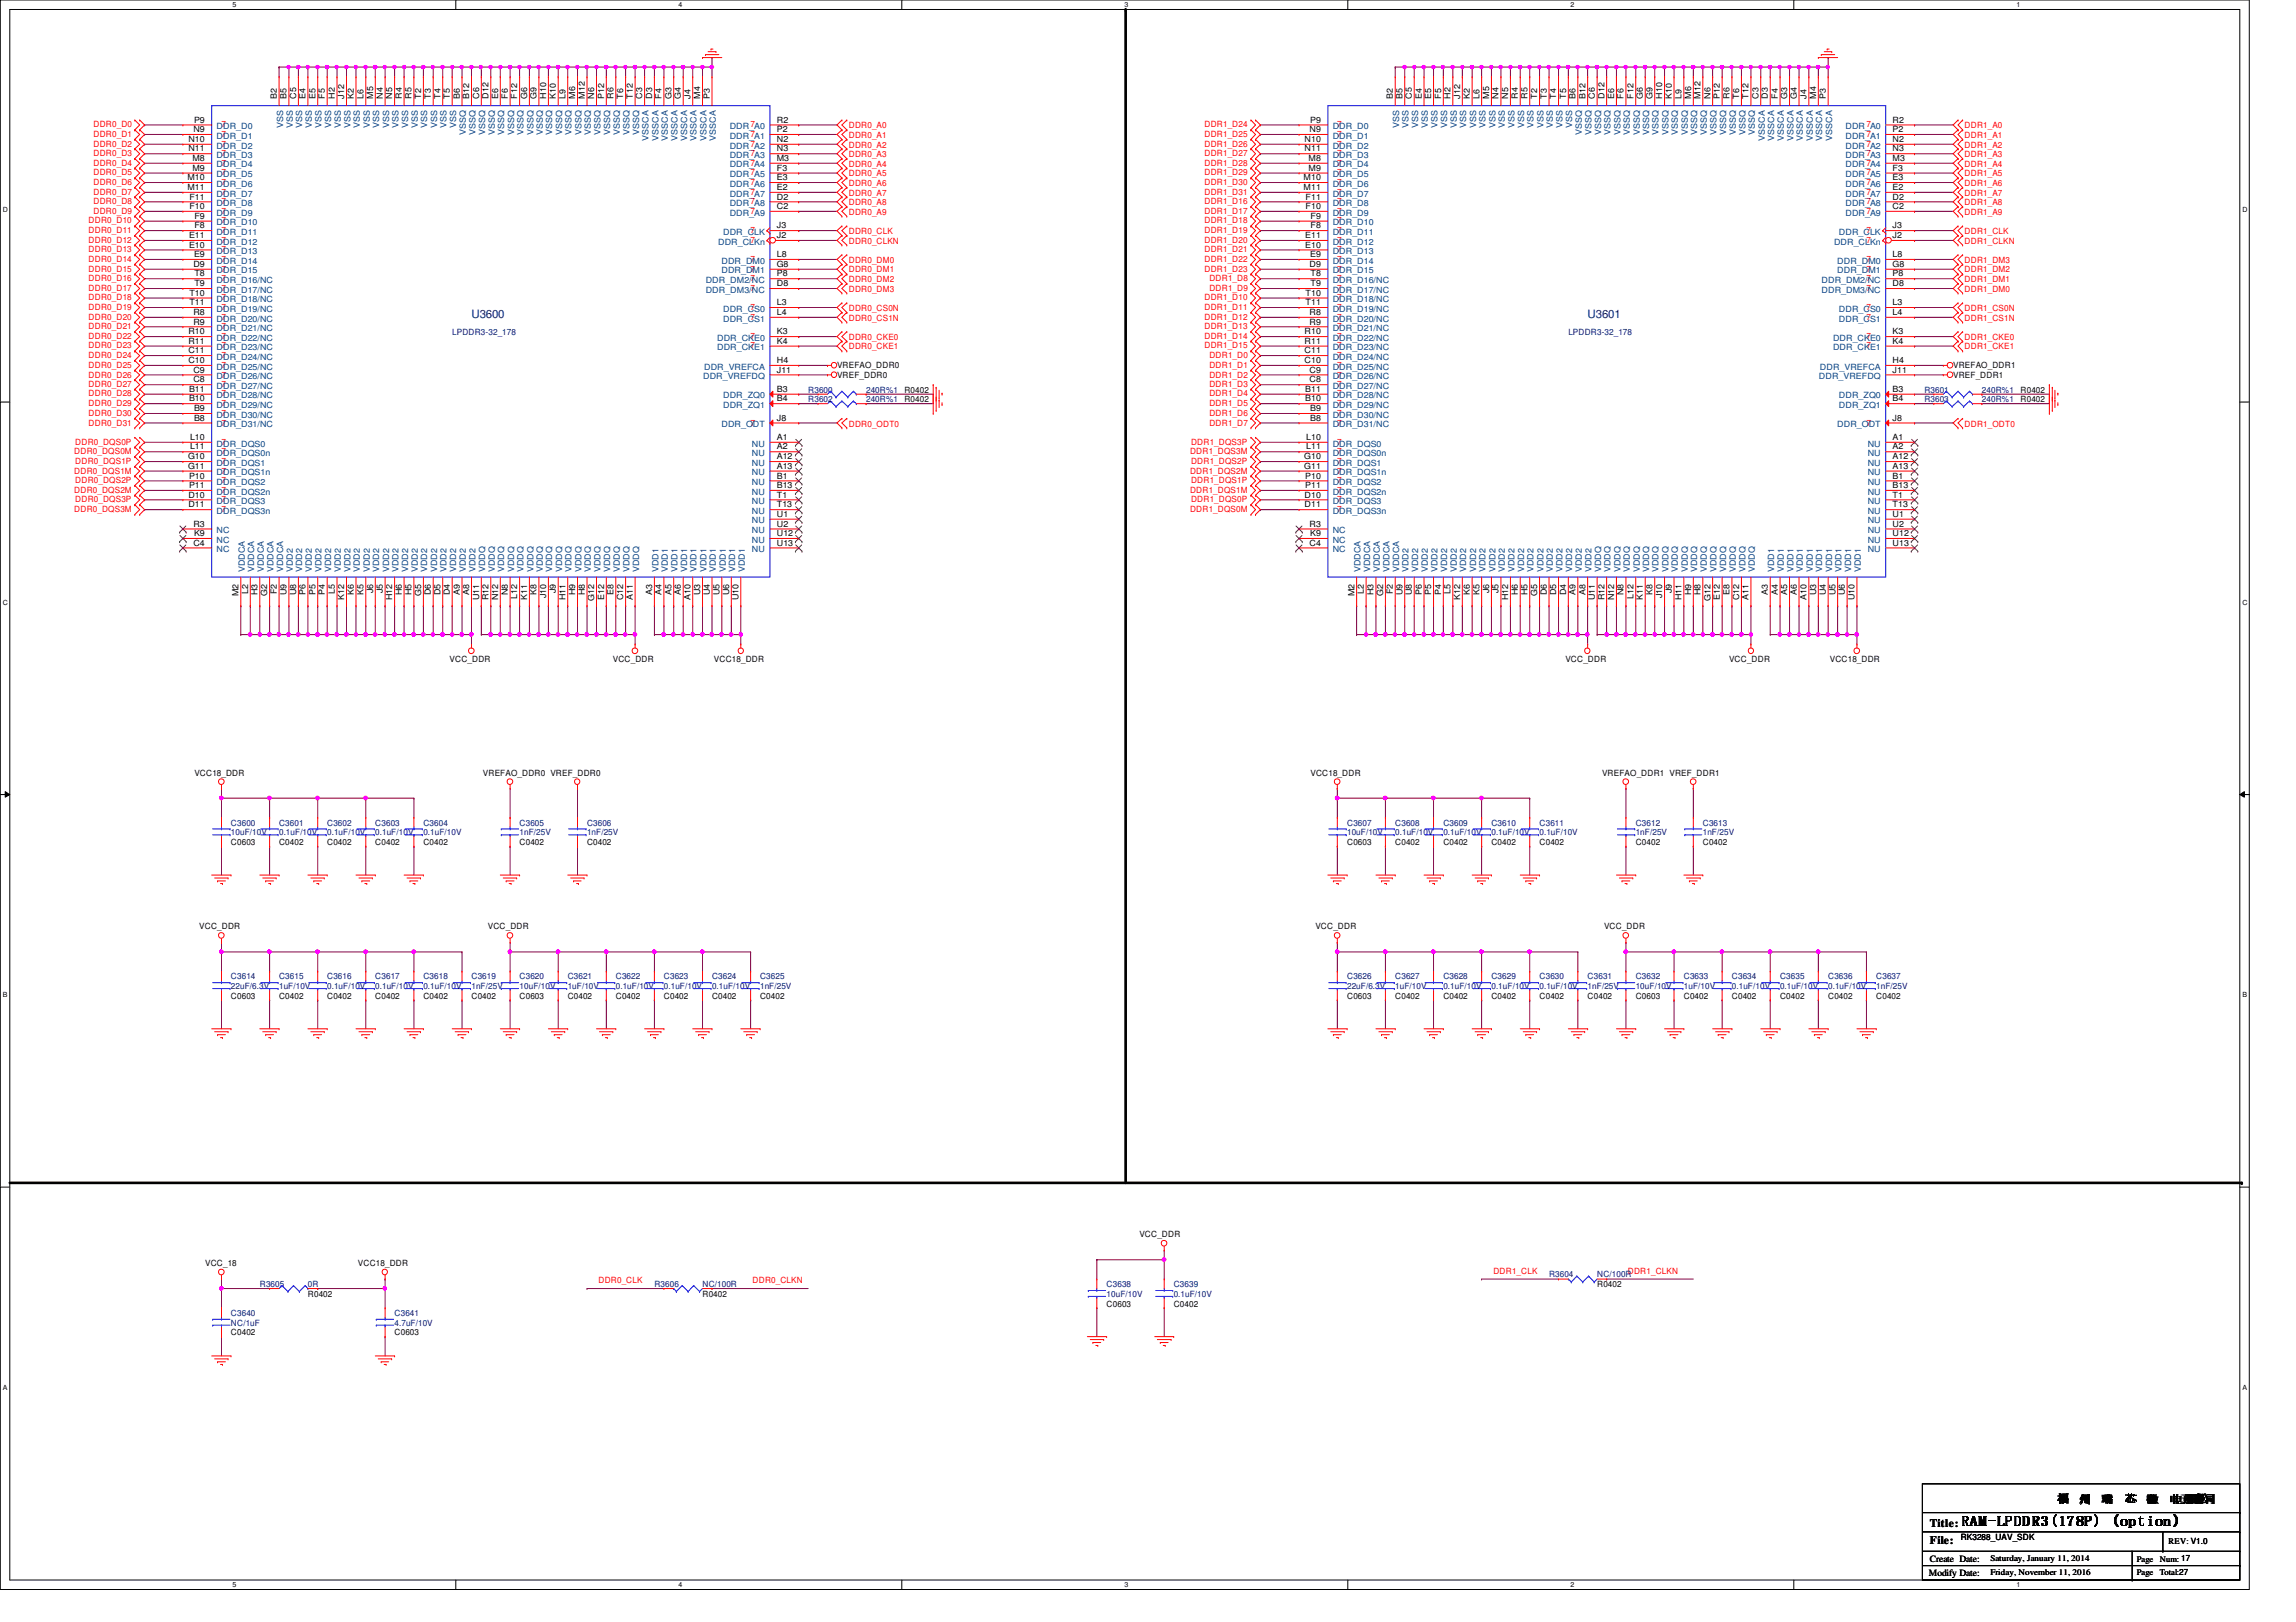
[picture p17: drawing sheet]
<svg xmlns="http://www.w3.org/2000/svg" width="297mm" height="210mm" viewBox="0 0 297 210" stroke-linecap="round" stroke-linejoin="round" font-family="sans-serif">
<defs><g id="words">
<text font-size="2" x="253.7" y="197.4">RAM-LPDDR3(178P) (option)</text>
<g font-size="1.5" fill="#000080">
<text x="61" y="41.1">U3600</text>
<text x="205.4" y="41.1">U3601</text>
</g>
<g font-size="1.5">
<text x="249.7" y="197.6">Title:</text>
<text x="249.7" y="199.9">File:</text>
</g>
<g font-size="1.4">
<text x="266.2" y="194.5">福</text>
<text x="269.1" y="194.4">州</text>
<text x="271.9" y="194.4">瑞</text>
<text x="274.8" y="194.4">芯</text>
<text x="277.7" y="194.4">微</text>
<text x="280.6" y="194.4">电 有子司</text>
<text x="280.6" y="194.4">电子限公</text>
<text x="281" y="194.5">电子有司</text>
<text x="282.7" y="194.5">有限</text>
<text x="283.1" y="194.4">限公</text>
<text x="283.8" y="194.4">公</text>
<text x="283.8" y="194.4">司</text>
</g>
<g font-size="1.2">
<text x="249.6" y="204">Modify Date:</text>
<text x="249.7" y="202.1">Create Date:</text>
</g>
<g font-size="1.1" fill="#f00">
<text x="12.1" y="16.5">DDR0_D0</text>
<text x="12.1" y="17.7">DDR0_D1</text>
<text x="28.7" y="16.5">7</text>
<text x="28.7" y="17.7">7</text>
<text x="97.1" y="16.5">7</text>
<text x="97.1" y="17.7">7</text>
<text x="109.8" y="16.6">DDR0_A0</text>
<text x="109.8" y="17.9">DDR0_A1</text>
<text x="155.8" y="17.7">DDR1_D25</text>
<text x="155.8" y="16.5">DDR1_D24</text>
<text x="173" y="17.7">7</text>
<text x="173" y="16.5">7</text>
<text x="241.5" y="17.7">7</text>
<text x="241.5" y="16.5">7</text>
<text x="254.2" y="17.9">DDR1_A1</text>
<text x="254.2" y="16.6">DDR1_A0</text>
<text x="12.1" y="19">DDR0_D2</text>
<text x="12.1" y="20.2">DDR0_D3</text>
<text x="12.1" y="21.5">DDR0_D4</text>
<text x="12.1" y="22.7">DDR0_D5</text>
<text x="12.1" y="24">DDR0_D6</text>
<text x="28.7" y="19">7</text>
<text x="28.7" y="20.2">7</text>
<text x="28.7" y="21.5">7</text>
<text x="28.7" y="22.7">7</text>
<text x="28.7" y="24">7</text>
<text x="97.1" y="19">7</text>
<text x="97.1" y="20.2">7</text>
<text x="97.1" y="21.5">7</text>
<text x="97.1" y="22.7">7</text>
<text x="97.1" y="24">7</text>
<text x="109.8" y="19.1">DDR0_A2</text>
<text x="109.8" y="20.3">DDR0_A3</text>
<text x="109.8" y="21.6">DDR0_A4</text>
<text x="109.8" y="22.8">DDR0_A5</text>
<text x="155.8" y="20.2">DDR1_D27</text>
<text x="155.8" y="21.5">DDR1_D28</text>
<text x="155.8" y="22.7">DDR1_D29</text>
<text x="155.8" y="24">DDR1_D30</text>
<text x="155.8" y="19">DDR1_D26</text>
<text x="173" y="20.2">7</text>
<text x="173" y="21.5">7</text>
<text x="173" y="22.7">7</text>
<text x="173" y="24">7</text>
<text x="173" y="19">7</text>
<text x="241.5" y="19">7</text>
<text x="241.5" y="21.5">7</text>
<text x="241.5" y="20.2">7</text>
<text x="241.5" y="22.7">7</text>
<text x="241.5" y="24">7</text>
<text x="254.2" y="19.1">DDR1_A2</text>
<text x="254.2" y="21.6">DDR1_A4</text>
<text x="254.2" y="20.3">DDR1_A3</text>
<text x="254.2" y="22.8">DDR1_A5</text>
<text x="11.5" y="28.9">DDR0_D10</text>
<text x="12.1" y="25.2">DDR0_D7</text>
<text x="12.1" y="26.4">DDR0_D8</text>
<text x="12.1" y="27.7">DDR0_D9</text>
<text x="28.7" y="28.9">7</text>
<text x="28.7" y="25.2">7</text>
<text x="28.7" y="26.4">7</text>
<text x="28.7" y="27.7">7</text>
<text x="97.1" y="25.2">7</text>
<text x="97.1" y="27.7">7</text>
<text x="97.1" y="26.4">7</text>
<text x="109.8" y="24.1">DDR0_A6</text>
<text x="109.8" y="25.3">DDR0_A7</text>
<text x="109.8" y="27.8">DDR0_A9</text>
<text x="109.8" y="26.5">DDR0_A8</text>
<text x="155.8" y="25.2">DDR1_D31</text>
<text x="155.8" y="27.7">DDR1_D17</text>
<text x="155.8" y="26.4">DDR1_D16</text>
<text x="155.8" y="28.9">DDR1_D18</text>
<text x="173" y="25.2">7</text>
<text x="173" y="27.7">7</text>
<text x="173" y="26.4">7</text>
<text x="173" y="28.9">7</text>
<text x="241.5" y="25.2">7</text>
<text x="241.5" y="27.7">7</text>
<text x="241.5" y="26.4">7</text>
<text x="254.2" y="25.3">DDR1_A7</text>
<text x="254.2" y="24.1">DDR1_A6</text>
<text x="254.2" y="27.8">DDR1_A9</text>
<text x="254.2" y="26.5">DDR1_A8</text>
<text x="11.5" y="30.2">DDR0_D11</text>
<text x="11.5" y="31.4">DDR0_D12</text>
<text x="11.5" y="32.6">DDR0_D13</text>
<text x="11.5" y="33.9">DDR0_D14</text>
<text x="11.5" y="35.1">DDR0_D15</text>
<text x="28.7" y="30.2">7</text>
<text x="28.7" y="31.4">7</text>
<text x="28.7" y="32.6">7</text>
<text x="28.7" y="33.9">7</text>
<text x="28.7" y="35.1">7</text>
<text x="97.1" y="30.2">7</text>
<text x="97.1" y="31.4">7</text>
<text x="97.1" y="33.9">7</text>
<text x="97.1" y="35.1">7</text>
<text x="109.8" y="30.3">DDR0_CLK</text>
<text x="109.8" y="31.5">DDR0_CLKN</text>
<text x="109.8" y="34">DDR0_DM0</text>
<text x="109.8" y="35.3">DDR0_DM1</text>
<text x="155.8" y="30.2">DDR1_D19</text>
<text x="155.8" y="31.4">DDR1_D20</text>
<text x="155.8" y="32.6">DDR1_D21</text>
<text x="155.8" y="33.9">DDR1_D22</text>
<text x="155.8" y="35.1">DDR1_D23</text>
<text x="173" y="30.2">7</text>
<text x="173" y="31.4">7</text>
<text x="173" y="32.6">7</text>
<text x="173" y="33.9">7</text>
<text x="173" y="35.1">7</text>
<text x="241.5" y="30.2">7</text>
<text x="241.5" y="31.4">7</text>
<text x="241.5" y="33.9">7</text>
<text x="241.5" y="35.1">7</text>
<text x="254.2" y="30.3">DDR1_CLK</text>
<text x="254.2" y="31.5">DDR1_CLKN</text>
<text x="254.2" y="34">DDR1_DM3</text>
<text x="254.2" y="35.3">DDR1_DM2</text>
<text x="11.5" y="36.4">DDR0_D16</text>
<text x="11.5" y="37.6">DDR0_D17</text>
<text x="11.5" y="38.9">DDR0_D18</text>
<text x="11.5" y="40.1">DDR0_D19</text>
<text x="11.5" y="41.4">DDR0_D20</text>
<text x="28.7" y="36.4">7</text>
<text x="28.7" y="37.6">7</text>
<text x="28.7" y="38.9">7</text>
<text x="28.7" y="40.1">7</text>
<text x="28.7" y="41.4">7</text>
<text x="97.1" y="36.4">7</text>
<text x="97.1" y="37.6">7</text>
<text x="97.1" y="40.1">7</text>
<text x="97.1" y="41.4">7</text>
<text x="109.8" y="36.5">DDR0_DM2</text>
<text x="109.8" y="37.8">DDR0_DM3</text>
<text x="109.8" y="40.3">DDR0_CS0N</text>
<text x="109.8" y="41.5">DDR0_CS1N</text>
<text x="155.8" y="40.1">DDR1_D11</text>
<text x="155.8" y="41.4">DDR1_D12</text>
<text x="155.8" y="38.9">DDR1_D10</text>
<text x="156.5" y="36.4">DDR1_D8</text>
<text x="156.5" y="37.6">DDR1_D9</text>
<text x="173" y="40.1">7</text>
<text x="173" y="41.4">7</text>
<text x="173" y="38.9">7</text>
<text x="173" y="36.4">7</text>
<text x="173" y="37.6">7</text>
<text x="241.5" y="40.1">7</text>
<text x="241.5" y="41.4">7</text>
<text x="241.5" y="37.6">7</text>
<text x="241.5" y="36.4">7</text>
<text x="254.2" y="40.3">DDR1_CS0N</text>
<text x="254.2" y="41.5">DDR1_CS1N</text>
<text x="254.2" y="37.8">DDR1_DM0</text>
<text x="254.2" y="36.5">DDR1_DM1</text>
<text x="11.5" y="42.6">DDR0_D21</text>
<text x="11.5" y="43.9">DDR0_D22</text>
<text x="11.5" y="45.1">DDR0_D23</text>
<text x="11.5" y="46.4">DDR0_D24</text>
<text x="11.5" y="47.6">DDR0_D25</text>
<text x="28.7" y="42.6">7</text>
<text x="28.7" y="43.9">7</text>
<text x="28.7" y="45.1">7</text>
<text x="28.7" y="46.4">7</text>
<text x="28.7" y="47.6">7</text>
<text x="97.1" y="43.9">7</text>
<text x="97.1" y="45.1">7</text>
<text x="109.8" y="44">DDR0_CKE0</text>
<text x="109.8" y="45.2">DDR0_CKE1</text>
<text x="155.8" y="42.6">DDR1_D13</text>
<text x="155.8" y="43.9">DDR1_D14</text>
<text x="155.8" y="45.1">DDR1_D15</text>
<text x="156.5" y="46.4">DDR1_D0</text>
<text x="156.5" y="47.6">DDR1_D1</text>
<text x="173" y="42.6">7</text>
<text x="173" y="43.9">7</text>
<text x="173" y="45.1">7</text>
<text x="173" y="46.4">7</text>
<text x="173" y="47.6">7</text>
<text x="241.5" y="43.9">7</text>
<text x="241.5" y="45.1">7</text>
<text x="254.2" y="44">DDR1_CKE0</text>
<text x="254.2" y="45.2">DDR1_CKE1</text>
<text x="11.5" y="48.9">DDR0_D26</text>
<text x="11.5" y="50.1">DDR0_D27</text>
<text x="11.5" y="51.3">DDR0_D28</text>
<text x="11.5" y="52.6">DDR0_D29</text>
<text x="11.5" y="53.8">DDR0_D30</text>
<text x="28.7" y="48.9">7</text>
<text x="28.7" y="50.1">7</text>
<text x="28.7" y="51.3">7</text>
<text x="28.7" y="52.6">7</text>
<text x="28.7" y="53.8">7</text>
<text x="156.5" y="48.9">DDR1_D2</text>
<text x="156.5" y="52.6">DDR1_D5</text>
<text x="156.5" y="51.3">DDR1_D4</text>
<text x="156.5" y="53.8">DDR1_D6</text>
<text x="156.5" y="50.1">DDR1_D3</text>
<text x="173" y="48.9">7</text>
<text x="173" y="52.6">7</text>
<text x="173" y="51.3">7</text>
<text x="173" y="53.8">7</text>
<text x="173" y="50.1">7</text>
<text x="9.6" y="58.8">DDR0_DQS0M</text>
<text x="9.7" y="57.5">DDR0_DQS0P</text>
<text x="11.5" y="55.1">DDR0_D31</text>
<text x="28.7" y="57.5">7</text>
<text x="28.7" y="58.8">7</text>
<text x="28.7" y="55.1">7</text>
<text x="97.1" y="55.1">7</text>
<text x="109.8" y="55.2">DDR0_ODT0</text>
<text x="154" y="58.8">DDR1_DQS3M</text>
<text x="154.1" y="57.5">DDR1_DQS3P</text>
<text x="156.5" y="55.1">DDR1_D7</text>
<text x="173" y="58.8">7</text>
<text x="173" y="57.5">7</text>
<text x="173" y="55.1">7</text>
<text x="241.5" y="55.1">7</text>
<text x="254.2" y="55.2">DDR1_ODT0</text>
<text x="9.6" y="61.3">DDR0_DQS1M</text>
<text x="9.6" y="63.8">DDR0_DQS2M</text>
<text x="9.7" y="60">DDR0_DQS1P</text>
<text x="9.7" y="62.5">DDR0_DQS2P</text>
<text x="9.7" y="65">DDR0_DQS3P</text>
<text x="28.7" y="60">7</text>
<text x="28.7" y="62.5">7</text>
<text x="28.7" y="65">7</text>
<text x="28.7" y="61.3">7</text>
<text x="28.7" y="63.8">7</text>
<text x="154" y="61.3">DDR1_DQS2M</text>
<text x="154" y="63.8">DDR1_DQS1M</text>
<text x="154.1" y="60">DDR1_DQS2P</text>
<text x="154.1" y="62.5">DDR1_DQS1P</text>
<text x="154.1" y="65">DDR1_DQS0P</text>
<text x="173" y="60">7</text>
<text x="173" y="61.3">7</text>
<text x="173" y="62.5">7</text>
<text x="173" y="63.8">7</text>
<text x="173" y="65">7</text>
<text x="9.6" y="66.3">DDR0_DQS3M</text>
<text x="28.7" y="66.3">7</text>
<text x="154" y="66.3">DDR1_DQS0M</text>
<text x="173" y="66.3">7</text>
<text x="77.4" y="166.1">DDR0_CLK</text>
<text x="97.4" y="166.1">DDR0_CLKN</text>
<text x="193.2" y="164.8">DDR1_CLK</text>
<text x="210.6" y="164.8">DDR1_CLKN</text>
</g>
<g font-size="1.1">
<text x="25" y="17.1">N9</text>
<text x="25.1" y="15.9">P9</text>
<text x="35.8" y="12.8" transform="rotate(-90 35.8 12.8)">B2</text>
<text x="37.1" y="12.8" transform="rotate(-90 37.1 12.8)">B5</text>
<text x="38.3" y="12.8" transform="rotate(-90 38.3 12.8)">C5</text>
<text x="39.5" y="12.8" transform="rotate(-90 39.5 12.8)">E4</text>
<text x="40.8" y="12.8" transform="rotate(-90 40.8 12.8)">E5</text>
<text x="42" y="12.8" transform="rotate(-90 42 12.8)">F5</text>
<text x="43.3" y="12.8" transform="rotate(-90 43.3 12.8)">H2</text>
<text x="44.5" y="12.8" transform="rotate(-90 44.5 12.8)">J12</text>
<text x="45.8" y="12.8" transform="rotate(-90 45.8 12.8)">K2</text>
<text x="47" y="12.8" transform="rotate(-90 47 12.8)">L6</text>
<text x="48.3" y="12.8" transform="rotate(-90 48.3 12.8)">M5</text>
<text x="49.5" y="12.8" transform="rotate(-90 49.5 12.8)">N4</text>
<text x="50.8" y="12.8" transform="rotate(-90 50.8 12.8)">N5</text>
<text x="52" y="12.8" transform="rotate(-90 52 12.8)">R4</text>
<text x="53.3" y="12.8" transform="rotate(-90 53.3 12.8)">R5</text>
<text x="54.5" y="12.8" transform="rotate(-90 54.5 12.8)">T2</text>
<text x="55.7" y="12.8" transform="rotate(-90 55.7 12.8)">T3</text>
<text x="57" y="12.8" transform="rotate(-90 57 12.8)">T4</text>
<text x="58.2" y="12.8" transform="rotate(-90 58.2 12.8)">T5</text>
<text x="59.5" y="12.8" transform="rotate(-90 59.5 12.8)">B6</text>
<text x="60.7" y="12.8" transform="rotate(-90 60.7 12.8)">B12</text>
<text x="62" y="12.8" transform="rotate(-90 62 12.8)">C6</text>
<text x="63.2" y="12.8" transform="rotate(-90 63.2 12.8)">D12</text>
<text x="64.4" y="12.8" transform="rotate(-90 64.4 12.8)">E6</text>
<text x="65.7" y="12.8" transform="rotate(-90 65.7 12.8)">F6</text>
<text x="66.9" y="12.8" transform="rotate(-90 66.9 12.8)">F12</text>
<text x="68.2" y="12.8" transform="rotate(-90 68.2 12.8)">G6</text>
<text x="69.4" y="12.8" transform="rotate(-90 69.4 12.8)">G9</text>
<text x="70.7" y="12.8" transform="rotate(-90 70.7 12.8)">H10</text>
<text x="71.9" y="12.8" transform="rotate(-90 71.9 12.8)">K10</text>
<text x="73.1" y="12.8" transform="rotate(-90 73.1 12.8)">L9</text>
<text x="74.4" y="12.8" transform="rotate(-90 74.4 12.8)">M6</text>
<text x="75.6" y="12.8" transform="rotate(-90 75.6 12.8)">M12</text>
<text x="76.9" y="12.8" transform="rotate(-90 76.9 12.8)">N6</text>
<text x="78.1" y="12.8" transform="rotate(-90 78.1 12.8)">P12</text>
<text x="79.4" y="12.8" transform="rotate(-90 79.4 12.8)">R6</text>
<text x="80.6" y="12.8" transform="rotate(-90 80.6 12.8)">T6</text>
<text x="81.9" y="12.8" transform="rotate(-90 81.9 12.8)">T12</text>
<text x="83.1" y="12.8" transform="rotate(-90 83.1 12.8)">C3</text>
<text x="84.4" y="12.8" transform="rotate(-90 84.4 12.8)">D3</text>
<text x="85.6" y="12.8" transform="rotate(-90 85.6 12.8)">F4</text>
<text x="86.9" y="12.8" transform="rotate(-90 86.9 12.8)">G3</text>
<text x="88.1" y="12.8" transform="rotate(-90 88.1 12.8)">G4</text>
<text x="89.3" y="12.8" transform="rotate(-90 89.3 12.8)">J4</text>
<text x="90.6" y="12.8" transform="rotate(-90 90.6 12.8)">M4</text>
<text x="91.8" y="12.8" transform="rotate(-90 91.8 12.8)">P3</text>
<text x="100.5" y="15.9">R2</text>
<text x="100.5" y="17.1">P2</text>
<text x="169.4" y="17.1">N9</text>
<text x="169.5" y="15.9">P9</text>
<text x="180.2" y="12.8" transform="rotate(-90 180.2 12.8)">B2</text>
<text x="181.4" y="12.8" transform="rotate(-90 181.4 12.8)">B5</text>
<text x="182.7" y="12.8" transform="rotate(-90 182.7 12.8)">C5</text>
<text x="183.9" y="12.8" transform="rotate(-90 183.9 12.8)">E4</text>
<text x="185.2" y="12.8" transform="rotate(-90 185.2 12.8)">E5</text>
<text x="186.4" y="12.8" transform="rotate(-90 186.4 12.8)">F5</text>
<text x="187.7" y="12.8" transform="rotate(-90 187.7 12.8)">H2</text>
<text x="188.9" y="12.8" transform="rotate(-90 188.9 12.8)">J12</text>
<text x="190.2" y="12.8" transform="rotate(-90 190.2 12.8)">K2</text>
<text x="191.4" y="12.8" transform="rotate(-90 191.4 12.8)">L6</text>
<text x="192.7" y="12.8" transform="rotate(-90 192.7 12.8)">M5</text>
<text x="193.9" y="12.8" transform="rotate(-90 193.9 12.8)">N4</text>
<text x="195.1" y="12.8" transform="rotate(-90 195.1 12.8)">N5</text>
<text x="196.4" y="12.8" transform="rotate(-90 196.4 12.8)">R4</text>
<text x="197.6" y="12.8" transform="rotate(-90 197.6 12.8)">R5</text>
<text x="198.9" y="12.8" transform="rotate(-90 198.9 12.8)">T2</text>
<text x="200.1" y="12.8" transform="rotate(-90 200.1 12.8)">T3</text>
<text x="201.3" y="12.8" transform="rotate(-90 201.3 12.8)">T4</text>
<text x="202.6" y="12.8" transform="rotate(-90 202.6 12.8)">T5</text>
<text x="203.8" y="12.8" transform="rotate(-90 203.8 12.8)">B6</text>
<text x="205.1" y="12.8" transform="rotate(-90 205.1 12.8)">B12</text>
<text x="206.3" y="12.8" transform="rotate(-90 206.3 12.8)">C6</text>
<text x="207.6" y="12.8" transform="rotate(-90 207.6 12.8)">D12</text>
<text x="208.8" y="12.8" transform="rotate(-90 208.8 12.8)">E6</text>
<text x="210.1" y="12.8" transform="rotate(-90 210.1 12.8)">F6</text>
<text x="211.3" y="12.8" transform="rotate(-90 211.3 12.8)">F12</text>
<text x="212.6" y="12.8" transform="rotate(-90 212.6 12.8)">G6</text>
<text x="213.8" y="12.8" transform="rotate(-90 213.8 12.8)">G9</text>
<text x="215" y="12.8" transform="rotate(-90 215 12.8)">H10</text>
<text x="216.3" y="12.8" transform="rotate(-90 216.3 12.8)">K10</text>
<text x="217.5" y="12.8" transform="rotate(-90 217.5 12.8)">L9</text>
<text x="218.8" y="12.8" transform="rotate(-90 218.8 12.8)">M6</text>
<text x="220" y="12.8" transform="rotate(-90 220 12.8)">M12</text>
<text x="221.3" y="12.8" transform="rotate(-90 221.3 12.8)">N6</text>
<text x="222.5" y="12.8" transform="rotate(-90 222.5 12.8)">P12</text>
<text x="223.8" y="12.8" transform="rotate(-90 223.8 12.8)">R6</text>
<text x="225" y="12.8" transform="rotate(-90 225 12.8)">T6</text>
<text x="226.2" y="12.8" transform="rotate(-90 226.2 12.8)">T12</text>
<text x="227.5" y="12.8" transform="rotate(-90 227.5 12.8)">C3</text>
<text x="228.7" y="12.8" transform="rotate(-90 228.7 12.8)">D3</text>
<text x="230" y="12.8" transform="rotate(-90 230 12.8)">F4</text>
<text x="231.2" y="12.8" transform="rotate(-90 231.2 12.8)">G3</text>
<text x="232.4" y="12.8" transform="rotate(-90 232.4 12.8)">G4</text>
<text x="233.7" y="12.8" transform="rotate(-90 233.7 12.8)">J4</text>
<text x="234.9" y="12.8" transform="rotate(-90 234.9 12.8)">M4</text>
<text x="236.2" y="12.8" transform="rotate(-90 236.2 12.8)">P3</text>
<text x="244.9" y="15.9">R2</text>
<text x="244.9" y="17.1">P2</text>
<text x="24.3" y="23.3">M10</text>
<text x="24.4" y="18.4">N10</text>
<text x="24.4" y="19.6">N11</text>
<text x="24.9" y="20.8">M8</text>
<text x="24.9" y="22.1">M9</text>
<text x="100.5" y="18.4">N2</text>
<text x="100.5" y="19.6">N3</text>
<text x="100.5" y="20.8">M3</text>
<text x="100.5" y="22.1">F3</text>
<text x="100.5" y="23.3">E3</text>
<text x="168.7" y="23.3">M10</text>
<text x="168.8" y="18.4">N10</text>
<text x="168.8" y="19.6">N11</text>
<text x="169.3" y="20.8">M8</text>
<text x="169.3" y="22.1">M9</text>
<text x="244.9" y="18.4">N2</text>
<text x="244.9" y="19.6">N3</text>
<text x="244.9" y="20.8">M3</text>
<text x="244.9" y="22.1">F3</text>
<text x="244.9" y="23.3">E3</text>
<text x="24.3" y="24.6">M11</text>
<text x="24.5" y="25.8">F11</text>
<text x="24.5" y="27.1">F10</text>
<text x="25.1" y="28.3">F9</text>
<text x="25.1" y="29.5">F8</text>
<text x="100.5" y="24.6">E2</text>
<text x="100.5" y="25.8">D2</text>
<text x="100.5" y="27.1">C2</text>
<text x="100.5" y="29.5">J3</text>
<text x="168.7" y="24.6">M11</text>
<text x="168.9" y="25.8">F11</text>
<text x="168.9" y="27.1">F10</text>
<text x="169.5" y="28.3">F9</text>
<text x="169.5" y="29.5">F8</text>
<text x="244.9" y="24.6">E2</text>
<text x="244.9" y="25.8">D2</text>
<text x="244.9" y="27.1">C2</text>
<text x="244.9" y="29.5">J3</text>
<text x="24.5" y="30.8">E11</text>
<text x="24.5" y="32">E10</text>
<text x="25" y="34.5">D9</text>
<text x="25.1" y="33.3">E9</text>
<text x="25.1" y="35.8">T8</text>
<text x="100.5" y="33.3">L8</text>
<text x="100.5" y="34.5">G8</text>
<text x="100.5" y="35.8">P8</text>
<text x="100.5" y="30.8">J2</text>
<text x="168.9" y="30.8">E11</text>
<text x="168.9" y="32">E10</text>
<text x="169.4" y="34.5">D9</text>
<text x="169.5" y="33.3">E9</text>
<text x="169.5" y="35.8">T8</text>
<text x="244.9" y="33.3">L8</text>
<text x="244.9" y="34.5">G8</text>
<text x="244.9" y="35.8">P8</text>
<text x="244.9" y="30.8">J2</text>
<text x="24.5" y="38.3">T10</text>
<text x="24.5" y="39.5">T11</text>
<text x="25" y="40.8">R8</text>
<text x="25" y="42">R9</text>
<text x="25.1" y="37">T9</text>
<text x="100.5" y="37">D8</text>
<text x="100.5" y="39.5">L3</text>
<text x="100.5" y="40.8">L4</text>
<text x="168.9" y="38.3">T10</text>
<text x="168.9" y="39.5">T11</text>
<text x="169.4" y="40.8">R8</text>
<text x="169.4" y="42">R9</text>
<text x="169.5" y="37">T9</text>
<text x="244.9" y="37">D8</text>
<text x="244.9" y="39.5">L3</text>
<text x="244.9" y="40.8">L4</text>
<text x="24.4" y="43.3">R10</text>
<text x="24.4" y="44.5">R11</text>
<text x="24.4" y="45.7">C11</text>
<text x="24.4" y="47">C10</text>
<text x="100.5" y="47">H4</text>
<text x="100.5" y="43.3">K3</text>
<text x="100.5" y="44.5">K4</text>
<text x="108.3" y="47.6">VREFAO_DDR0</text>
<text x="168.8" y="43.3">R10</text>
<text x="168.8" y="44.5">R11</text>
<text x="168.8" y="45.7">C11</text>
<text x="168.8" y="47">C10</text>
<text x="244.9" y="47">H4</text>
<text x="244.9" y="43.3">K3</text>
<text x="244.9" y="44.5">K4</text>
<text x="252.7" y="47.6">VREFAO_DDR1</text>
<text x="24.5" y="50.7">B11</text>
<text x="24.5" y="51.9">B10</text>
<text x="25" y="48.2">C9</text>
<text x="25" y="49.5">C8</text>
<text x="25.1" y="53.2">B9</text>
<text x="100.5" y="50.7">B3</text>
<text x="100.5" y="48.2">J11</text>
<text x="100.5" y="51.9">B4</text>
<text x="108.3" y="48.9">VREF_DDR0</text>
<text x="117" y="50.8">R0402</text>
<text x="117" y="52.1">R0402</text>
<text x="168.9" y="50.7">B11</text>
<text x="168.9" y="51.9">B10</text>
<text x="169.4" y="48.2">C9</text>
<text x="169.4" y="49.5">C8</text>
<text x="169.5" y="53.2">B9</text>
<text x="244.9" y="50.7">B3</text>
<text x="244.9" y="48.2">J11</text>
<text x="244.9" y="51.9">B4</text>
<text x="252.7" y="48.9">VREF_DDR1</text>
<text x="261.4" y="52.1">R0402</text>
<text x="261.4" y="50.8">R0402</text>
<text x="24.3" y="59.4">G10</text>
<text x="24.6" y="56.9">L10</text>
<text x="24.6" y="58.2">L11</text>
<text x="25.1" y="54.4">B8</text>
<text x="100.5" y="56.9">A1</text>
<text x="100.5" y="58.2">A2</text>
<text x="100.5" y="59.4">A12</text>
<text x="100.5" y="54.4">J8</text>
<text x="168.7" y="59.4">G10</text>
<text x="169" y="56.9">L10</text>
<text x="169" y="58.2">L11</text>
<text x="169.5" y="54.4">B8</text>
<text x="244.9" y="56.9">A1</text>
<text x="244.9" y="58.2">A2</text>
<text x="244.9" y="59.4">A12</text>
<text x="244.9" y="54.4">J8</text>
<text x="24.3" y="60.7">G11</text>
<text x="24.4" y="64.4">D10</text>
<text x="24.4" y="65.7">D11</text>
<text x="24.5" y="61.9">P10</text>
<text x="24.5" y="63.2">P11</text>
<text x="100.5" y="60.7">A13</text>
<text x="100.5" y="61.9">B1</text>
<text x="100.5" y="63.2">B13</text>
<text x="100.5" y="64.4">T1</text>
<text x="100.5" y="65.7">T13</text>
<text x="168.7" y="60.7">G11</text>
<text x="168.8" y="64.4">D10</text>
<text x="168.8" y="65.7">D11</text>
<text x="168.9" y="61.9">P10</text>
<text x="168.9" y="63.2">P11</text>
<text x="244.9" y="60.7">A13</text>
<text x="244.9" y="61.9">B1</text>
<text x="244.9" y="63.2">B13</text>
<text x="244.9" y="64.4">T1</text>
<text x="244.9" y="65.7">T13</text>
<text x="25" y="70.6">C4</text>
<text x="25" y="68.2">R3</text>
<text x="25.1" y="69.4">K9</text>
<text x="100.5" y="66.9">U1</text>
<text x="100.5" y="68.2">U2</text>
<text x="100.5" y="69.4">U12</text>
<text x="100.5" y="70.6">U13</text>
<text x="169.4" y="70.6">C4</text>
<text x="169.4" y="68.2">R3</text>
<text x="169.5" y="69.4">K9</text>
<text x="244.9" y="66.9">U1</text>
<text x="244.9" y="68.2">U2</text>
<text x="244.9" y="69.4">U12</text>
<text x="244.9" y="70.6">U13</text>
<text x="30.9" y="77.2" transform="rotate(-90 30.9 77.2)">M2</text>
<text x="32.1" y="76.8" transform="rotate(-90 32.1 76.8)">L2</text>
<text x="33.3" y="77" transform="rotate(-90 33.3 77)">H3</text>
<text x="34.6" y="77.1" transform="rotate(-90 34.6 77.1)">G2</text>
<text x="35.8" y="76.9" transform="rotate(-90 35.8 76.9)">F2</text>
<text x="37.1" y="77" transform="rotate(-90 37.1 77)">U9</text>
<text x="38.3" y="77" transform="rotate(-90 38.3 77)">U8</text>
<text x="39.5" y="77" transform="rotate(-90 39.5 77)">P6</text>
<text x="40.8" y="77" transform="rotate(-90 40.8 77)">P5</text>
<text x="42" y="77" transform="rotate(-90 42 77)">P4</text>
<text x="43.3" y="76.8" transform="rotate(-90 43.3 76.8)">L5</text>
<text x="44.5" y="77.6" transform="rotate(-90 44.5 77.6)">K12</text>
<text x="45.8" y="77" transform="rotate(-90 45.8 77)">K6</text>
<text x="47" y="77" transform="rotate(-90 47 77)">K5</text>
<text x="48.3" y="76.8" transform="rotate(-90 48.3 76.8)">J6</text>
<text x="49.5" y="76.8" transform="rotate(-90 49.5 76.8)">J5</text>
<text x="50.8" y="77.7" transform="rotate(-90 50.8 77.7)">H12</text>
<text x="52" y="77" transform="rotate(-90 52 77)">H6</text>
<text x="53.3" y="77" transform="rotate(-90 53.3 77)">H5</text>
<text x="54.5" y="77.1" transform="rotate(-90 54.5 77.1)">G5</text>
<text x="55.7" y="77" transform="rotate(-90 55.7 77)">D6</text>
<text x="57" y="77" transform="rotate(-90 57 77)">D5</text>
<text x="58.2" y="77" transform="rotate(-90 58.2 77)">D4</text>
<text x="59.5" y="77" transform="rotate(-90 59.5 77)">A9</text>
<text x="60.7" y="77" transform="rotate(-90 60.7 77)">A8</text>
<text x="62" y="77.7" transform="rotate(-90 62 77.7)">U11</text>
<text x="63.2" y="77.7" transform="rotate(-90 63.2 77.7)">R12</text>
<text x="64.4" y="77.7" transform="rotate(-90 64.4 77.7)">N12</text>
<text x="65.7" y="77" transform="rotate(-90 65.7 77)">N8</text>
<text x="66.9" y="77.5" transform="rotate(-90 66.9 77.5)">L12</text>
<text x="68.2" y="77.6" transform="rotate(-90 68.2 77.6)">K11</text>
<text x="69.4" y="77" transform="rotate(-90 69.4 77)">K8</text>
<text x="70.7" y="77.4" transform="rotate(-90 70.7 77.4)">J10</text>
<text x="71.9" y="76.8" transform="rotate(-90 71.9 76.8)">J9</text>
<text x="73.1" y="77.7" transform="rotate(-90 73.1 77.7)">H11</text>
<text x="74.4" y="77" transform="rotate(-90 74.4 77)">H9</text>
<text x="75.6" y="77" transform="rotate(-90 75.6 77)">H8</text>
<text x="76.9" y="77.7" transform="rotate(-90 76.9 77.7)">G12</text>
<text x="78.1" y="77.6" transform="rotate(-90 78.1 77.6)">E12</text>
<text x="79.4" y="77" transform="rotate(-90 79.4 77)">E8</text>
<text x="80.6" y="77.7" transform="rotate(-90 80.6 77.7)">C12</text>
<text x="81.9" y="77.6" transform="rotate(-90 81.9 77.6)">A11</text>
<text x="84.4" y="77" transform="rotate(-90 84.4 77)">A3</text>
<text x="85.6" y="77" transform="rotate(-90 85.6 77)">A4</text>
<text x="86.9" y="77" transform="rotate(-90 86.9 77)">A5</text>
<text x="88.1" y="77" transform="rotate(-90 88.1 77)">A6</text>
<text x="89.3" y="77.6" transform="rotate(-90 89.3 77.6)">A10</text>
<text x="90.6" y="77" transform="rotate(-90 90.6 77)">U3</text>
<text x="91.8" y="77" transform="rotate(-90 91.8 77)">U4</text>
<text x="93.1" y="77" transform="rotate(-90 93.1 77)">U5</text>
<text x="94.3" y="77" transform="rotate(-90 94.3 77)">U6</text>
<text x="95.5" y="77.7" transform="rotate(-90 95.5 77.7)">U10</text>
<text x="175.2" y="77.2" transform="rotate(-90 175.2 77.2)">M2</text>
<text x="176.4" y="76.8" transform="rotate(-90 176.4 76.8)">L2</text>
<text x="177.7" y="77" transform="rotate(-90 177.7 77)">H3</text>
<text x="178.9" y="77.1" transform="rotate(-90 178.9 77.1)">G2</text>
<text x="180.2" y="76.9" transform="rotate(-90 180.2 76.9)">F2</text>
<text x="181.4" y="77" transform="rotate(-90 181.4 77)">U9</text>
<text x="182.7" y="77" transform="rotate(-90 182.7 77)">U8</text>
<text x="183.9" y="77" transform="rotate(-90 183.9 77)">P6</text>
<text x="185.2" y="77" transform="rotate(-90 185.2 77)">P5</text>
<text x="186.4" y="77" transform="rotate(-90 186.4 77)">P4</text>
<text x="187.7" y="76.8" transform="rotate(-90 187.7 76.8)">L5</text>
<text x="188.9" y="77.6" transform="rotate(-90 188.9 77.6)">K12</text>
<text x="190.2" y="77" transform="rotate(-90 190.2 77)">K6</text>
<text x="191.4" y="77" transform="rotate(-90 191.4 77)">K5</text>
<text x="192.7" y="76.8" transform="rotate(-90 192.7 76.8)">J6</text>
<text x="193.9" y="76.8" transform="rotate(-90 193.9 76.8)">J5</text>
<text x="195.1" y="77.7" transform="rotate(-90 195.1 77.7)">H12</text>
<text x="196.4" y="77" transform="rotate(-90 196.4 77)">H6</text>
<text x="197.6" y="77" transform="rotate(-90 197.6 77)">H5</text>
<text x="198.9" y="77.1" transform="rotate(-90 198.9 77.1)">G5</text>
<text x="200.1" y="77" transform="rotate(-90 200.1 77)">D6</text>
<text x="201.3" y="77" transform="rotate(-90 201.3 77)">D5</text>
<text x="202.6" y="77" transform="rotate(-90 202.6 77)">D4</text>
<text x="203.8" y="77" transform="rotate(-90 203.8 77)">A9</text>
<text x="205.1" y="77" transform="rotate(-90 205.1 77)">A8</text>
<text x="206.3" y="77.7" transform="rotate(-90 206.3 77.7)">U11</text>
<text x="207.6" y="77.7" transform="rotate(-90 207.6 77.7)">R12</text>
<text x="208.8" y="77.7" transform="rotate(-90 208.8 77.7)">N12</text>
<text x="210.1" y="77" transform="rotate(-90 210.1 77)">N8</text>
<text x="211.3" y="77.5" transform="rotate(-90 211.3 77.5)">L12</text>
<text x="212.6" y="77.6" transform="rotate(-90 212.6 77.6)">K11</text>
<text x="213.8" y="77" transform="rotate(-90 213.8 77)">K8</text>
<text x="215" y="77.4" transform="rotate(-90 215 77.4)">J10</text>
<text x="216.3" y="76.8" transform="rotate(-90 216.3 76.8)">J9</text>
<text x="217.5" y="77.7" transform="rotate(-90 217.5 77.7)">H11</text>
<text x="218.8" y="77" transform="rotate(-90 218.8 77)">H9</text>
<text x="220" y="77" transform="rotate(-90 220 77)">H8</text>
<text x="221.3" y="77.7" transform="rotate(-90 221.3 77.7)">G12</text>
<text x="222.5" y="77.6" transform="rotate(-90 222.5 77.6)">E12</text>
<text x="223.8" y="77" transform="rotate(-90 223.8 77)">E8</text>
<text x="225" y="77.7" transform="rotate(-90 225 77.7)">C12</text>
<text x="226.2" y="77.6" transform="rotate(-90 226.2 77.6)">A11</text>
<text x="228.7" y="77" transform="rotate(-90 228.7 77)">A3</text>
<text x="230" y="77" transform="rotate(-90 230 77)">A4</text>
<text x="231.2" y="77" transform="rotate(-90 231.2 77)">A5</text>
<text x="232.4" y="77" transform="rotate(-90 232.4 77)">A6</text>
<text x="233.7" y="77.6" transform="rotate(-90 233.7 77.6)">A10</text>
<text x="234.9" y="77" transform="rotate(-90 234.9 77)">U3</text>
<text x="236.2" y="77" transform="rotate(-90 236.2 77)">U4</text>
<text x="237.4" y="77" transform="rotate(-90 237.4 77)">U5</text>
<text x="238.7" y="77" transform="rotate(-90 238.7 77)">U6</text>
<text x="239.9" y="77.7" transform="rotate(-90 239.9 77.7)">U10</text>
<text x="58.2" y="85.7">VCC_DDR</text>
<text x="79.3" y="85.7">VCC_DDR</text>
<text x="92.4" y="85.7">VCC18_DDR</text>
<text x="202.5" y="85.7">VCC_DDR</text>
<text x="223.7" y="85.7">VCC_DDR</text>
<text x="236.7" y="85.7">VCC18_DDR</text>
<text x="25.1" y="100.4">VCC18_DDR</text>
<text x="62.5" y="100.4">VREFAO_DDR0 VREF_DDR0</text>
<text x="169.5" y="100.4">VCC18_DDR</text>
<text x="207.3" y="100.4">VREFAO_DDR1 VREF_DDR1</text>
<text x="29.9" y="109.3">C0603</text>
<text x="36.1" y="109.3">C0402</text>
<text x="42.3" y="109.3">C0402</text>
<text x="48.6" y="109.3">C0402</text>
<text x="54.8" y="109.3">C0402</text>
<text x="67.2" y="109.3">C0402</text>
<text x="75.9" y="109.3">C0402</text>
<text x="174.3" y="109.3">C0603</text>
<text x="180.5" y="109.3">C0402</text>
<text x="186.7" y="109.3">C0402</text>
<text x="193" y="109.3">C0402</text>
<text x="199.2" y="109.3">C0402</text>
<text x="211.6" y="109.3">C0402</text>
<text x="220.3" y="109.3">C0402</text>
<text x="25.8" y="120.3">VCC_DDR</text>
<text x="63.1" y="120.3">VCC_DDR</text>
<text x="170.2" y="120.3">VCC_DDR</text>
<text x="207.5" y="120.3">VCC_DDR</text>
<text x="29.9" y="129.2">C0603</text>
<text x="36.1" y="129.2">C0402</text>
<text x="42.3" y="129.2">C0402</text>
<text x="48.6" y="129.2">C0402</text>
<text x="54.8" y="129.2">C0402</text>
<text x="61" y="129.2">C0402</text>
<text x="67.2" y="129.2">C0603</text>
<text x="73.4" y="129.2">C0402</text>
<text x="79.7" y="129.2">C0402</text>
<text x="85.9" y="129.2">C0402</text>
<text x="92.1" y="129.2">C0402</text>
<text x="98.3" y="129.2">C0402</text>
<text x="174.3" y="129.2">C0603</text>
<text x="180.5" y="129.2">C0402</text>
<text x="186.7" y="129.2">C0402</text>
<text x="193" y="129.2">C0402</text>
<text x="199.2" y="129.2">C0402</text>
<text x="205.4" y="129.2">C0402</text>
<text x="211.6" y="129.2">C0603</text>
<text x="217.8" y="129.2">C0402</text>
<text x="224.1" y="129.2">C0402</text>
<text x="230.3" y="129.2">C0402</text>
<text x="236.5" y="129.2">C0402</text>
<text x="242.7" y="129.2">C0402</text>
<text x="147.4" y="160.1">VCC_DDR</text>
<text x="26.5" y="163.8">VCC_18</text>
<text x="39.8" y="167.8">R0402</text>
<text x="46.3" y="163.8">VCC18_DDR</text>
<text x="90.9" y="167.8">R0402</text>
<text x="206.6" y="166.6">R0402</text>
<text x="29.9" y="172.8">C0402</text>
<text x="51.1" y="172.8">C0603</text>
<text x="143.2" y="169.1">C0603</text>
<text x="151.8" y="169.1">C0402</text>
<text x="253.7" y="199.3">RK3288_UAV_SDK</text>
<text x="257.5" y="202">Saturday, January 11, 2014</text>
<text x="257.5" y="203.8">Friday, November 11, 2016</text>
<text x="276.4" y="202.1">Page</text>
<text x="276.4" y="203.8">Page</text>
<text x="279.4" y="203.8">Total:27</text>
<text x="279.4" y="202.1">Num: 17</text>
<text x="280.5" y="199.9">REV: V1.0</text>
</g>
<g font-size="1.1" fill="#004080">
<text x="28" y="16.7">DDR_D0</text>
<text x="28" y="17.9">DDR_D1</text>
<text x="36.6" y="16.6" transform="rotate(-90 36.6 16.6)">VSS</text>
<text x="37.9" y="16.6" transform="rotate(-90 37.9 16.6)">VSS</text>
<text x="39.1" y="16.6" transform="rotate(-90 39.1 16.6)">VSS</text>
<text x="40.3" y="16.6" transform="rotate(-90 40.3 16.6)">VSS</text>
<text x="41.6" y="16.6" transform="rotate(-90 41.6 16.6)">VSS</text>
<text x="42.8" y="16.6" transform="rotate(-90 42.8 16.6)">VSS</text>
<text x="44.1" y="16.6" transform="rotate(-90 44.1 16.6)">VSS</text>
<text x="45.3" y="16.6" transform="rotate(-90 45.3 16.6)">VSS</text>
<text x="46.6" y="16.6" transform="rotate(-90 46.6 16.6)">VSS</text>
<text x="47.8" y="16.6" transform="rotate(-90 47.8 16.6)">VSS</text>
<text x="49.1" y="16.6" transform="rotate(-90 49.1 16.6)">VSS</text>
<text x="50.3" y="16.6" transform="rotate(-90 50.3 16.6)">VSS</text>
<text x="51.6" y="16.6" transform="rotate(-90 51.6 16.6)">VSS</text>
<text x="52.8" y="16.6" transform="rotate(-90 52.8 16.6)">VSS</text>
<text x="54.1" y="16.6" transform="rotate(-90 54.1 16.6)">VSS</text>
<text x="55.3" y="16.6" transform="rotate(-90 55.3 16.6)">VSS</text>
<text x="56.6" y="16.6" transform="rotate(-90 56.6 16.6)">VSS</text>
<text x="57.8" y="16.6" transform="rotate(-90 57.8 16.6)">VSS</text>
<text x="59" y="16.6" transform="rotate(-90 59 16.6)">VSS</text>
<text x="60.3" y="17.5" transform="rotate(-90 60.3 17.5)">VSSQ</text>
<text x="61.5" y="17.5" transform="rotate(-90 61.5 17.5)">VSSQ</text>
<text x="62.8" y="17.5" transform="rotate(-90 62.8 17.5)">VSSQ</text>
<text x="64" y="17.5" transform="rotate(-90 64 17.5)">VSSQ</text>
<text x="65.2" y="17.5" transform="rotate(-90 65.2 17.5)">VSSQ</text>
<text x="66.5" y="17.5" transform="rotate(-90 66.5 17.5)">VSSQ</text>
<text x="67.7" y="17.5" transform="rotate(-90 67.7 17.5)">VSSQ</text>
<text x="69" y="17.5" transform="rotate(-90 69 17.5)">VSSQ</text>
<text x="70.2" y="17.5" transform="rotate(-90 70.2 17.5)">VSSQ</text>
<text x="71.5" y="17.5" transform="rotate(-90 71.5 17.5)">VSSQ</text>
<text x="72.7" y="17.5" transform="rotate(-90 72.7 17.5)">VSSQ</text>
<text x="74" y="17.5" transform="rotate(-90 74 17.5)">VSSQ</text>
<text x="75.2" y="17.5" transform="rotate(-90 75.2 17.5)">VSSQ</text>
<text x="76.5" y="17.5" transform="rotate(-90 76.5 17.5)">VSSQ</text>
<text x="77.7" y="17.5" transform="rotate(-90 77.7 17.5)">VSSQ</text>
<text x="78.9" y="17.5" transform="rotate(-90 78.9 17.5)">VSSQ</text>
<text x="80.2" y="17.5" transform="rotate(-90 80.2 17.5)">VSSQ</text>
<text x="81.4" y="17.5" transform="rotate(-90 81.4 17.5)">VSSQ</text>
<text x="82.7" y="17.5" transform="rotate(-90 82.7 17.5)">VSSQ</text>
<text x="94.4" y="16.7">DDR_A0</text>
<text x="94.4" y="17.9">DDR_A1</text>
<text x="172.4" y="16.7">DDR_D0</text>
<text x="172.4" y="17.9">DDR_D1</text>
<text x="181" y="16.6" transform="rotate(-90 181 16.6)">VSS</text>
<text x="182.2" y="16.6" transform="rotate(-90 182.2 16.6)">VSS</text>
<text x="183.5" y="16.6" transform="rotate(-90 183.5 16.6)">VSS</text>
<text x="184.7" y="16.6" transform="rotate(-90 184.7 16.6)">VSS</text>
<text x="186" y="16.6" transform="rotate(-90 186 16.6)">VSS</text>
<text x="187.2" y="16.6" transform="rotate(-90 187.2 16.6)">VSS</text>
<text x="188.5" y="16.6" transform="rotate(-90 188.5 16.6)">VSS</text>
<text x="189.7" y="16.6" transform="rotate(-90 189.7 16.6)">VSS</text>
<text x="191" y="16.6" transform="rotate(-90 191 16.6)">VSS</text>
<text x="192.2" y="16.6" transform="rotate(-90 192.2 16.6)">VSS</text>
<text x="193.5" y="16.6" transform="rotate(-90 193.5 16.6)">VSS</text>
<text x="194.7" y="16.6" transform="rotate(-90 194.7 16.6)">VSS</text>
<text x="195.9" y="16.6" transform="rotate(-90 195.9 16.6)">VSS</text>
<text x="197.2" y="16.6" transform="rotate(-90 197.2 16.6)">VSS</text>
<text x="198.4" y="16.6" transform="rotate(-90 198.4 16.6)">VSS</text>
<text x="199.7" y="16.6" transform="rotate(-90 199.7 16.6)">VSS</text>
<text x="200.9" y="16.6" transform="rotate(-90 200.9 16.6)">VSS</text>
<text x="202.1" y="16.6" transform="rotate(-90 202.1 16.6)">VSS</text>
<text x="203.4" y="16.6" transform="rotate(-90 203.4 16.6)">VSS</text>
<text x="204.6" y="17.5" transform="rotate(-90 204.6 17.5)">VSSQ</text>
<text x="205.9" y="17.5" transform="rotate(-90 205.9 17.5)">VSSQ</text>
<text x="207.1" y="17.5" transform="rotate(-90 207.1 17.5)">VSSQ</text>
<text x="208.4" y="17.5" transform="rotate(-90 208.4 17.5)">VSSQ</text>
<text x="209.6" y="17.5" transform="rotate(-90 209.6 17.5)">VSSQ</text>
<text x="210.9" y="17.5" transform="rotate(-90 210.9 17.5)">VSSQ</text>
<text x="212.1" y="17.5" transform="rotate(-90 212.1 17.5)">VSSQ</text>
<text x="213.4" y="17.5" transform="rotate(-90 213.4 17.5)">VSSQ</text>
<text x="214.6" y="17.5" transform="rotate(-90 214.6 17.5)">VSSQ</text>
<text x="215.9" y="17.5" transform="rotate(-90 215.9 17.5)">VSSQ</text>
<text x="217.1" y="17.5" transform="rotate(-90 217.1 17.5)">VSSQ</text>
<text x="218.4" y="17.5" transform="rotate(-90 218.4 17.5)">VSSQ</text>
<text x="219.6" y="17.5" transform="rotate(-90 219.6 17.5)">VSSQ</text>
<text x="220.8" y="17.5" transform="rotate(-90 220.8 17.5)">VSSQ</text>
<text x="222.1" y="17.5" transform="rotate(-90 222.1 17.5)">VSSQ</text>
<text x="223.3" y="17.5" transform="rotate(-90 223.3 17.5)">VSSQ</text>
<text x="224.6" y="17.5" transform="rotate(-90 224.6 17.5)">VSSQ</text>
<text x="225.8" y="17.5" transform="rotate(-90 225.8 17.5)">VSSQ</text>
<text x="227" y="17.5" transform="rotate(-90 227 17.5)">VSSQ</text>
<text x="238.8" y="16.7">DDR_A0</text>
<text x="238.8" y="17.9">DDR_A1</text>
<text x="28" y="19.2">DDR_D2</text>
<text x="28" y="20.4">DDR_D3</text>
<text x="28" y="21.7">DDR_D4</text>
<text x="28" y="22.9">DDR_D5</text>
<text x="83.9" y="18.2" transform="rotate(-90 83.9 18.2)">VSSCA</text>
<text x="85.2" y="18.2" transform="rotate(-90 85.2 18.2)">VSSCA</text>
<text x="86.4" y="18.2" transform="rotate(-90 86.4 18.2)">VSSCA</text>
<text x="87.7" y="18.2" transform="rotate(-90 87.7 18.2)">VSSCA</text>
<text x="88.9" y="18.2" transform="rotate(-90 88.9 18.2)">VSSCA</text>
<text x="90.1" y="18.2" transform="rotate(-90 90.1 18.2)">VSSCA</text>
<text x="91.4" y="18.2" transform="rotate(-90 91.4 18.2)">VSSCA</text>
<text x="92.6" y="18.2" transform="rotate(-90 92.6 18.2)">VSSCA</text>
<text x="94.4" y="19.2">DDR_A2</text>
<text x="94.4" y="20.4">DDR_A3</text>
<text x="94.4" y="21.7">DDR_A4</text>
<text x="94.4" y="22.9">DDR_A5</text>
<text x="172.4" y="19.2">DDR_D2</text>
<text x="172.4" y="20.4">DDR_D3</text>
<text x="172.4" y="21.7">DDR_D4</text>
<text x="172.4" y="22.9">DDR_D5</text>
<text x="228.3" y="18.2" transform="rotate(-90 228.3 18.2)">VSSCA</text>
<text x="229.5" y="18.2" transform="rotate(-90 229.5 18.2)">VSSCA</text>
<text x="230.8" y="18.2" transform="rotate(-90 230.8 18.2)">VSSCA</text>
<text x="232" y="18.2" transform="rotate(-90 232 18.2)">VSSCA</text>
<text x="233.3" y="18.2" transform="rotate(-90 233.3 18.2)">VSSCA</text>
<text x="234.5" y="18.2" transform="rotate(-90 234.5 18.2)">VSSCA</text>
<text x="235.8" y="18.2" transform="rotate(-90 235.8 18.2)">VSSCA</text>
<text x="237" y="18.2" transform="rotate(-90 237 18.2)">VSSCA</text>
<text x="238.8" y="19.2">DDR_A2</text>
<text x="238.8" y="20.4">DDR_A3</text>
<text x="238.8" y="21.7">DDR_A4</text>
<text x="238.8" y="22.9">DDR_A5</text>
<text x="28" y="24.2">DDR_D6</text>
<text x="28" y="25.4">DDR_D7</text>
<text x="28" y="26.7">DDR_D8</text>
<text x="28" y="27.9">DDR_D9</text>
<text x="28" y="29.2">DDR_D10</text>
<text x="94.4" y="24.2">DDR_A6</text>
<text x="94.4" y="25.4">DDR_A7</text>
<text x="94.4" y="26.7">DDR_A8</text>
<text x="94.4" y="27.9">DDR_A9</text>
<text x="172.4" y="24.2">DDR_D6</text>
<text x="172.4" y="25.4">DDR_D7</text>
<text x="172.4" y="26.7">DDR_D8</text>
<text x="172.4" y="27.9">DDR_D9</text>
<text x="172.4" y="29.2">DDR_D10</text>
<text x="238.8" y="24.2">DDR_A6</text>
<text x="238.8" y="25.4">DDR_A7</text>
<text x="238.8" y="26.7">DDR_A8</text>
<text x="238.8" y="27.9">DDR_A9</text>
<text x="28" y="30.4">DDR_D11</text>
<text x="28" y="31.7">DDR_D12</text>
<text x="28" y="32.9">DDR_D13</text>
<text x="28" y="34.1">DDR_D14</text>
<text x="28" y="35.4">DDR_D15</text>
<text x="92.9" y="31.7">DDR_CLKn</text>
<text x="93.3" y="34.1">DDR_DM0</text>
<text x="93.3" y="35.4">DDR_DM1</text>
<text x="93.6" y="30.4">DDR_CLK</text>
<text x="172.4" y="30.4">DDR_D11</text>
<text x="172.4" y="31.7">DDR_D12</text>
<text x="172.4" y="32.9">DDR_D13</text>
<text x="172.4" y="34.1">DDR_D14</text>
<text x="172.4" y="35.4">DDR_D15</text>
<text x="237.3" y="31.7">DDR_CLKn</text>
<text x="237.7" y="34.1">DDR_DM0</text>
<text x="237.7" y="35.4">DDR_DM1</text>
<text x="237.9" y="30.4">DDR_CLK</text>
<text x="28" y="36.6">DDR_D16/NC</text>
<text x="28" y="37.9">DDR_D17/NC</text>
<text x="28" y="39.1">DDR_D18/NC</text>
<text x="28" y="40.3">DDR_D19/NC</text>
<text x="28" y="41.6">DDR_D20/NC</text>
<text x="91.3" y="36.6">DDR_DM2/NC</text>
<text x="91.3" y="37.9">DDR_DM3/NC</text>
<text x="93.6" y="40.3">DDR_CS0</text>
<text x="93.6" y="41.6">DDR_CS1</text>
<text x="172.4" y="36.6">DDR_D16/NC</text>
<text x="172.4" y="37.9">DDR_D17/NC</text>
<text x="172.4" y="39.1">DDR_D18/NC</text>
<text x="172.4" y="40.3">DDR_D19/NC</text>
<text x="172.4" y="41.6">DDR_D20/NC</text>
<text x="235.7" y="36.6">DDR_DM2/NC</text>
<text x="235.7" y="37.9">DDR_DM3/NC</text>
<text x="237.9" y="40.3">DDR_CS0</text>
<text x="237.9" y="41.6">DDR_CS1</text>
<text x="28" y="42.8">DDR_D21/NC</text>
<text x="28" y="44.1">DDR_D22/NC</text>
<text x="28" y="45.3">DDR_D23/NC</text>
<text x="28" y="46.6">DDR_D24/NC</text>
<text x="28" y="47.8">DDR_D25/NC</text>
<text x="91.1" y="47.8">DDR_VREFCA</text>
<text x="92.8" y="44.1">DDR_CKE0</text>
<text x="92.8" y="45.3">DDR_CKE1</text>
<text x="172.4" y="42.8">DDR_D21/NC</text>
<text x="172.4" y="44.1">DDR_D22/NC</text>
<text x="172.4" y="45.3">DDR_D23/NC</text>
<text x="172.4" y="46.6">DDR_D24/NC</text>
<text x="172.4" y="47.8">DDR_D25/NC</text>
<text x="235.5" y="47.8">DDR_VREFCA</text>
<text x="237.1" y="44.1">DDR_CKE0</text>
<text x="237.1" y="45.3">DDR_CKE1</text>
<text x="28" y="49.1">DDR_D26/NC</text>
<text x="28" y="50.3">DDR_D27/NC</text>
<text x="28" y="51.6">DDR_D28/NC</text>
<text x="28" y="52.8">DDR_D29/NC</text>
<text x="91" y="49.1">DDR_VREFDQ</text>
<text x="93.6" y="51.6">DDR_ZQ0</text>
<text x="93.6" y="52.8">DDR_ZQ1</text>
<text x="172.4" y="49.1">DDR_D26/NC</text>
<text x="172.4" y="50.3">DDR_D27/NC</text>
<text x="172.4" y="51.6">DDR_D28/NC</text>
<text x="172.4" y="52.8">DDR_D29/NC</text>
<text x="235.3" y="49.1">DDR_VREFDQ</text>
<text x="237.9" y="51.6">DDR_ZQ0</text>
<text x="237.9" y="52.8">DDR_ZQ1</text>
<text x="28" y="54.1">DDR_D30/NC</text>
<text x="28" y="55.3">DDR_D31/NC</text>
<text x="28" y="57.8">DDR_DQS0</text>
<text x="28" y="59">DDR_DQS0n</text>
<text x="93.3" y="55.3">DDR_ODT</text>
<text x="97.3" y="57.8">NU</text>
<text x="97.3" y="59">NU</text>
<text x="172.4" y="54.1">DDR_D30/NC</text>
<text x="172.4" y="55.3">DDR_D31/NC</text>
<text x="172.4" y="57.8">DDR_DQS0</text>
<text x="172.4" y="59">DDR_DQS0n</text>
<text x="237.7" y="55.3">DDR_ODT</text>
<text x="241.6" y="57.8">NU</text>
<text x="241.6" y="59">NU</text>
<text x="28" y="60.3">DDR_DQS1</text>
<text x="28" y="61.5">DDR_DQS1n</text>
<text x="28" y="62.8">DDR_DQS2</text>
<text x="28" y="64">DDR_DQS2n</text>
<text x="28" y="65.2">DDR_DQS3</text>
<text x="97.3" y="60.3">NU</text>
<text x="97.3" y="61.5">NU</text>
<text x="97.3" y="62.8">NU</text>
<text x="97.3" y="64">NU</text>
<text x="97.3" y="65.2">NU</text>
<text x="172.4" y="60.3">DDR_DQS1</text>
<text x="172.4" y="61.5">DDR_DQS1n</text>
<text x="172.4" y="62.8">DDR_DQS2</text>
<text x="172.4" y="64">DDR_DQS2n</text>
<text x="172.4" y="65.2">DDR_DQS3</text>
<text x="241.6" y="60.3">NU</text>
<text x="241.6" y="61.5">NU</text>
<text x="241.6" y="62.8">NU</text>
<text x="241.6" y="64">NU</text>
<text x="241.6" y="65.2">NU</text>
<text x="28" y="66.5">DDR_DQS3n</text>
<text x="28" y="71.5">NC</text>
<text x="28" y="70.2">NC</text>
<text x="28" y="69">NC</text>
<text x="97.3" y="66.5">NU</text>
<text x="97.3" y="67.7">NU</text>
<text x="97.3" y="69">NU</text>
<text x="97.3" y="70.2">NU</text>
<text x="97.3" y="71.5">NU</text>
<text x="172.4" y="66.5">DDR_DQS3n</text>
<text x="172.4" y="71.5">NC</text>
<text x="172.4" y="70.2">NC</text>
<text x="172.4" y="69">NC</text>
<text x="241.6" y="66.5">NU</text>
<text x="241.6" y="67.7">NU</text>
<text x="241.6" y="69">NU</text>
<text x="241.6" y="70.2">NU</text>
<text x="241.6" y="71.5">NU</text>
<text x="31.7" y="74" transform="rotate(-90 31.7 74)">VDDCA</text>
<text x="32.9" y="74" transform="rotate(-90 32.9 74)">VDDCA</text>
<text x="34.1" y="74" transform="rotate(-90 34.1 74)">VDDCA</text>
<text x="35.4" y="74" transform="rotate(-90 35.4 74)">VDDCA</text>
<text x="36.6" y="74" transform="rotate(-90 36.6 74)">VDDCA</text>
<text x="37.9" y="74" transform="rotate(-90 37.9 74)">VDD2</text>
<text x="39.1" y="74" transform="rotate(-90 39.1 74)">VDD2</text>
<text x="40.3" y="74" transform="rotate(-90 40.3 74)">VDD2</text>
<text x="41.6" y="74" transform="rotate(-90 41.6 74)">VDD2</text>
<text x="42.8" y="74" transform="rotate(-90 42.8 74)">VDD2</text>
<text x="44.1" y="74" transform="rotate(-90 44.1 74)">VDD2</text>
<text x="45.3" y="74" transform="rotate(-90 45.3 74)">VDD2</text>
<text x="46.6" y="74" transform="rotate(-90 46.6 74)">VDD2</text>
<text x="47.8" y="74" transform="rotate(-90 47.8 74)">VDD2</text>
<text x="49.1" y="74" transform="rotate(-90 49.1 74)">VDD2</text>
<text x="50.3" y="74" transform="rotate(-90 50.3 74)">VDD2</text>
<text x="51.6" y="74" transform="rotate(-90 51.6 74)">VDD2</text>
<text x="52.8" y="74" transform="rotate(-90 52.8 74)">VDD2</text>
<text x="54.1" y="74" transform="rotate(-90 54.1 74)">VDD2</text>
<text x="55.3" y="74" transform="rotate(-90 55.3 74)">VDD2</text>
<text x="56.6" y="74" transform="rotate(-90 56.6 74)">VDD2</text>
<text x="57.8" y="74" transform="rotate(-90 57.8 74)">VDD2</text>
<text x="59" y="74" transform="rotate(-90 59 74)">VDD2</text>
<text x="60.3" y="74" transform="rotate(-90 60.3 74)">VDD2</text>
<text x="61.5" y="74" transform="rotate(-90 61.5 74)">VDD2</text>
<text x="62.8" y="74" transform="rotate(-90 62.8 74)">VDDQ</text>
<text x="64" y="74" transform="rotate(-90 64 74)">VDDQ</text>
<text x="65.2" y="74" transform="rotate(-90 65.2 74)">VDDQ</text>
<text x="66.5" y="74" transform="rotate(-90 66.5 74)">VDDQ</text>
<text x="67.7" y="74" transform="rotate(-90 67.7 74)">VDDQ</text>
<text x="69" y="74" transform="rotate(-90 69 74)">VDDQ</text>
<text x="70.2" y="74" transform="rotate(-90 70.2 74)">VDDQ</text>
<text x="71.5" y="74" transform="rotate(-90 71.5 74)">VDDQ</text>
<text x="72.7" y="74" transform="rotate(-90 72.7 74)">VDDQ</text>
<text x="74" y="74" transform="rotate(-90 74 74)">VDDQ</text>
<text x="75.2" y="74" transform="rotate(-90 75.2 74)">VDDQ</text>
<text x="76.5" y="74" transform="rotate(-90 76.5 74)">VDDQ</text>
<text x="77.7" y="74" transform="rotate(-90 77.7 74)">VDDQ</text>
<text x="78.9" y="74" transform="rotate(-90 78.9 74)">VDDQ</text>
<text x="80.2" y="74" transform="rotate(-90 80.2 74)">VDDQ</text>
<text x="81.4" y="74" transform="rotate(-90 81.4 74)">VDDQ</text>
<text x="82.7" y="74" transform="rotate(-90 82.7 74)">VDDQ</text>
<text x="85.2" y="74" transform="rotate(-90 85.2 74)">VDD1</text>
<text x="86.4" y="74" transform="rotate(-90 86.4 74)">VDD1</text>
<text x="87.7" y="74" transform="rotate(-90 87.7 74)">VDD1</text>
<text x="88.9" y="74" transform="rotate(-90 88.9 74)">VDD1</text>
<text x="90.1" y="74" transform="rotate(-90 90.1 74)">VDD1</text>
<text x="91.4" y="74" transform="rotate(-90 91.4 74)">VDD1</text>
<text x="92.6" y="74" transform="rotate(-90 92.6 74)">VDD1</text>
<text x="93.9" y="74" transform="rotate(-90 93.9 74)">VDD1</text>
<text x="95.1" y="74" transform="rotate(-90 95.1 74)">VDD1</text>
<text x="96.3" y="74" transform="rotate(-90 96.3 74)">VDD1</text>
<text x="176" y="74" transform="rotate(-90 176 74)">VDDCA</text>
<text x="177.2" y="74" transform="rotate(-90 177.2 74)">VDDCA</text>
<text x="178.5" y="74" transform="rotate(-90 178.5 74)">VDDCA</text>
<text x="179.7" y="74" transform="rotate(-90 179.7 74)">VDDCA</text>
<text x="181" y="74" transform="rotate(-90 181 74)">VDDCA</text>
<text x="182.2" y="74" transform="rotate(-90 182.2 74)">VDD2</text>
<text x="183.5" y="74" transform="rotate(-90 183.5 74)">VDD2</text>
<text x="184.7" y="74" transform="rotate(-90 184.7 74)">VDD2</text>
<text x="186" y="74" transform="rotate(-90 186 74)">VDD2</text>
<text x="187.2" y="74" transform="rotate(-90 187.2 74)">VDD2</text>
<text x="188.5" y="74" transform="rotate(-90 188.5 74)">VDD2</text>
<text x="189.7" y="74" transform="rotate(-90 189.7 74)">VDD2</text>
<text x="191" y="74" transform="rotate(-90 191 74)">VDD2</text>
<text x="192.2" y="74" transform="rotate(-90 192.2 74)">VDD2</text>
<text x="193.5" y="74" transform="rotate(-90 193.5 74)">VDD2</text>
<text x="194.7" y="74" transform="rotate(-90 194.7 74)">VDD2</text>
<text x="195.9" y="74" transform="rotate(-90 195.9 74)">VDD2</text>
<text x="197.2" y="74" transform="rotate(-90 197.2 74)">VDD2</text>
<text x="198.4" y="74" transform="rotate(-90 198.4 74)">VDD2</text>
<text x="199.7" y="74" transform="rotate(-90 199.7 74)">VDD2</text>
<text x="200.9" y="74" transform="rotate(-90 200.9 74)">VDD2</text>
<text x="202.1" y="74" transform="rotate(-90 202.1 74)">VDD2</text>
<text x="203.4" y="74" transform="rotate(-90 203.4 74)">VDD2</text>
<text x="204.6" y="74" transform="rotate(-90 204.6 74)">VDD2</text>
<text x="205.9" y="74" transform="rotate(-90 205.9 74)">VDD2</text>
<text x="207.1" y="74" transform="rotate(-90 207.1 74)">VDDQ</text>
<text x="208.4" y="74" transform="rotate(-90 208.4 74)">VDDQ</text>
<text x="209.6" y="74" transform="rotate(-90 209.6 74)">VDDQ</text>
<text x="210.9" y="74" transform="rotate(-90 210.9 74)">VDDQ</text>
<text x="212.1" y="74" transform="rotate(-90 212.1 74)">VDDQ</text>
<text x="213.4" y="74" transform="rotate(-90 213.4 74)">VDDQ</text>
<text x="214.6" y="74" transform="rotate(-90 214.6 74)">VDDQ</text>
<text x="215.9" y="74" transform="rotate(-90 215.9 74)">VDDQ</text>
<text x="217.1" y="74" transform="rotate(-90 217.1 74)">VDDQ</text>
<text x="218.4" y="74" transform="rotate(-90 218.4 74)">VDDQ</text>
<text x="219.6" y="74" transform="rotate(-90 219.6 74)">VDDQ</text>
<text x="220.8" y="74" transform="rotate(-90 220.8 74)">VDDQ</text>
<text x="222.1" y="74" transform="rotate(-90 222.1 74)">VDDQ</text>
<text x="223.3" y="74" transform="rotate(-90 223.3 74)">VDDQ</text>
<text x="224.6" y="74" transform="rotate(-90 224.6 74)">VDDQ</text>
<text x="225.8" y="74" transform="rotate(-90 225.8 74)">VDDQ</text>
<text x="227" y="74" transform="rotate(-90 227 74)">VDDQ</text>
<text x="229.5" y="74" transform="rotate(-90 229.5 74)">VDD1</text>
<text x="230.8" y="74" transform="rotate(-90 230.8 74)">VDD1</text>
<text x="232" y="74" transform="rotate(-90 232 74)">VDD1</text>
<text x="233.3" y="74" transform="rotate(-90 233.3 74)">VDD1</text>
<text x="234.5" y="74" transform="rotate(-90 234.5 74)">VDD1</text>
<text x="235.8" y="74" transform="rotate(-90 235.8 74)">VDD1</text>
<text x="237" y="74" transform="rotate(-90 237 74)">VDD1</text>
<text x="238.2" y="74" transform="rotate(-90 238.2 74)">VDD1</text>
<text x="239.5" y="74" transform="rotate(-90 239.5 74)">VDD1</text>
<text x="240.7" y="74" transform="rotate(-90 240.7 74)">VDD1</text>
</g>
<g font-size="1.1" fill="#000080">
<text x="58.5" y="43.3">LPDDR3-32_178</text>
<text x="202.9" y="43.3">LPDDR3-32_178</text>
<text x="104.6" y="50.8">R3600</text>
<text x="104.6" y="52.1">R3602</text>
<text x="112.1" y="50.8">240R%1</text>
<text x="112.1" y="52.1">240R%1</text>
<text x="249" y="52.1">R3603</text>
<text x="249" y="50.8">R3601</text>
<text x="256.4" y="52.1">240R%1</text>
<text x="256.4" y="50.8">240R%1</text>
<text x="29.9" y="106.8">C3600</text>
<text x="36.1" y="106.8">C3601</text>
<text x="42.3" y="106.8">C3602</text>
<text x="48.6" y="106.8">C3603</text>
<text x="54.8" y="106.8">C3604</text>
<text x="67.2" y="106.8">C3605</text>
<text x="75.9" y="106.8">C3606</text>
<text x="174.3" y="106.8">C3607</text>
<text x="180.5" y="106.8">C3608</text>
<text x="186.7" y="106.8">C3609</text>
<text x="193" y="106.8">C3610</text>
<text x="199.2" y="106.8">C3611</text>
<text x="211.6" y="106.8">C3612</text>
<text x="220.3" y="106.8">C3613</text>
<text x="29.9" y="108.1">10uF/10V</text>
<text x="36.1" y="108.1">0.1uF/10V</text>
<text x="42.3" y="108.1">0.1uF/10V</text>
<text x="48.6" y="108.1">0.1uF/10V</text>
<text x="54.8" y="108.1">0.1uF/10V</text>
<text x="67.2" y="108.1">1nF/25V</text>
<text x="75.9" y="108.1">1nF/25V</text>
<text x="174.3" y="108.1">10uF/10V</text>
<text x="180.5" y="108.1">0.1uF/10V</text>
<text x="186.7" y="108.1">0.1uF/10V</text>
<text x="193" y="108.1">0.1uF/10V</text>
<text x="199.2" y="108.1">0.1uF/10V</text>
<text x="211.6" y="108.1">1nF/25V</text>
<text x="220.3" y="108.1">1nF/25V</text>
<text x="29.9" y="126.7">C3614</text>
<text x="29.9" y="128">22uF/6.3V</text>
<text x="36.1" y="126.7">C3615</text>
<text x="36.1" y="128">1uF/10V</text>
<text x="42.3" y="126.7">C3616</text>
<text x="42.3" y="128">0.1uF/10V</text>
<text x="48.6" y="126.7">C3617</text>
<text x="48.6" y="128">0.1uF/10V</text>
<text x="54.8" y="126.7">C3618</text>
<text x="54.8" y="128">0.1uF/10V</text>
<text x="61" y="126.7">C3619</text>
<text x="61" y="128">1nF/25V</text>
<text x="67.2" y="126.7">C3620</text>
<text x="67.2" y="128">10uF/10V</text>
<text x="73.4" y="126.7">C3621</text>
<text x="73.4" y="128">1uF/10V</text>
<text x="79.7" y="126.7">C3622</text>
<text x="79.7" y="128">0.1uF/10V</text>
<text x="85.9" y="126.7">C3623</text>
<text x="85.9" y="128">0.1uF/10V</text>
<text x="92.1" y="126.7">C3624</text>
<text x="92.1" y="128">0.1uF/10V</text>
<text x="98.3" y="126.7">C3625</text>
<text x="98.3" y="128">1nF/25V</text>
<text x="174.3" y="126.7">C3626</text>
<text x="174.3" y="128">22uF/6.3V</text>
<text x="180.5" y="126.7">C3627</text>
<text x="180.5" y="128">1uF/10V</text>
<text x="186.7" y="126.7">C3628</text>
<text x="186.7" y="128">0.1uF/10V</text>
<text x="193" y="126.7">C3629</text>
<text x="193" y="128">0.1uF/10V</text>
<text x="199.2" y="126.7">C3630</text>
<text x="199.2" y="128">0.1uF/10V</text>
<text x="205.4" y="126.7">C3631</text>
<text x="205.4" y="128">1nF/25V</text>
<text x="211.6" y="126.7">C3632</text>
<text x="211.6" y="128">10uF/10V</text>
<text x="217.8" y="126.7">C3633</text>
<text x="217.8" y="128">1uF/10V</text>
<text x="224.1" y="126.7">C3634</text>
<text x="224.1" y="128">0.1uF/10V</text>
<text x="230.3" y="126.7">C3635</text>
<text x="230.3" y="128">0.1uF/10V</text>
<text x="236.5" y="126.7">C3636</text>
<text x="236.5" y="128">0.1uF/10V</text>
<text x="242.7" y="126.7">C3637</text>
<text x="242.7" y="128">1nF/25V</text>
<text x="33.6" y="166.6">R3605</text>
<text x="39.8" y="166.6">0R</text>
<text x="84.7" y="166.6">R3606</text>
<text x="90.9" y="166.6">NC/100R</text>
<text x="143.2" y="166.6">C3638</text>
<text x="143.2" y="167.8">10uF/10V</text>
<text x="151.8" y="166.6">C3639</text>
<text x="151.8" y="167.8">0.1uF/10V</text>
<text x="200.4" y="165.3">R3604</text>
<text x="206.6" y="165.3">NC/100R</text>
<text x="29.9" y="170.3">C3640</text>
<text x="29.9" y="171.5">NC/1uF</text>
<text x="51.1" y="170.3">C3641</text>
<text x="51.1" y="171.5">4.7uF/10V</text>
</g>
<g font-size=".9">
<text x="30.1" y=".9">5</text>
<text x="87.8" y=".9">4</text>
<text x="145.5" y=".9">3</text>
<text x="203.2" y=".9">2</text>
<text x="260.9" y=".9">1</text>
<text x=".4" y="27.4">D</text>
<text x="290.1" y="27.4">D</text>
<text x=".4" y="78.2">C</text>
<text x="290.1" y="78.2">C</text>
<text x=".4" y="129">B</text>
<text x="290.1" y="129">B</text>
<text x=".4" y="179.8">A</text>
<text x="290.1" y="179.8">A</text>
<text x="30.1" y="205.4">5</text>
<text x="87.8" y="205.4">4</text>
<text x="145.5" y="205.4">3</text>
<text x="203.2" y="205.4">2</text>
<text x="260.9" y="205.4">1</text>
</g>
</g></defs>
<path d="M0 0h291v205.7h-291zM1.3 1.2h288.5v203.3h-288.5z" fill="none" stroke="#000" stroke-width=".13"/>
<g fill="#fff">
<path d="M30.1 .1h.5v1h-.5z"/>
<path d="M30.1 204.6h.5v1h-.5z"/>
</g>
<path d="M59 0v1.2M59 204.5v1.2" fill="none" stroke="#000" stroke-width=".13"/>
<g fill="#fff">
<path d="M87.8 .1h.5v1h-.5z"/>
<path d="M87.8 204.6h.5v1h-.5z"/>
</g>
<path d="M116.7 0v1.2M116.7 204.5v1.2" fill="none" stroke="#000" stroke-width=".13"/>
<g fill="#fff">
<path d="M145.5 .1h.5v1h-.5z"/>
<path d="M145.5 204.6h.5v1h-.5z"/>
</g>
<path d="M174.4 0v1.2M174.4 204.5v1.2" fill="none" stroke="#000" stroke-width=".13"/>
<g fill="#fff">
<path d="M203.2 .1h.5v1h-.5z"/>
<path d="M203.2 204.6h.5v1h-.5z"/>
</g>
<path d="M232.1 0v1.2M232.1 204.5v1.2" fill="none" stroke="#000" stroke-width=".13"/>
<g fill="#fff">
<path d="M260.9 .1h.5v1h-.5z"/>
<path d="M260.9 204.6h.5v1h-.5z"/>
<path d="M.4 26.6h.6v1h-.6z"/>
<path d="M290.1 26.6h.6v1h-.6z"/>
<path d="M.4 77.4h.6v1h-.6z"/>
<path d="M290.1 77.4h.6v1h-.6z"/>
</g>
<path d="M0 52h1.3M289.8 52h1.2" fill="none" stroke="#000" stroke-width=".13"/>
<g fill="#fff">
<path d="M.4 128.2h.6v1h-.6z"/>
<path d="M290.1 128.2h.6v1h-.6z"/>
</g>
<path d="M0 102.8h1.3M.7 102.4l.6 .4-.6 .4zM289.8 102.8l.6-.4v.8zM289.8 102.8h1.2" fill="none" stroke="#000" stroke-width=".13"/>
<path d="M.7 102.4l.6 .4-.6 .4zM289.8 102.8l.6-.4v.8z" fill="#000"/>
<g fill="#fff">
<path d="M.4 179h.5v1h-.5z"/>
<path d="M290.1 179h.6v1h-.6z"/>
</g>
<path d="M0 153.6h1.3M289.8 153.6h1.2" fill="none" stroke="#000" stroke-width=".13"/>
<path d="M145.6 1.2v151.9M1.3 153.1h288.7" fill="none" stroke="#000" stroke-width=".34"/>
<g fill="#000">
<circle cx="145.6" cy="1.2" r=".17"/>
<circle cx="290" cy="153.1" r=".17"/>
</g>
<path d="M53.5 8.7h.1M53.5 8.7h1.3M54.8 8.7h.1M54.8 8.7v1.2M75.9 8.7h.1M75.9 8.7h1.3" fill="none" stroke="#800040" stroke-width=".13"/>
<path d="M77 8.5h.3l.1 .2-.1 .1-.1 .1-.2-.1z" fill-rule="evenodd" fill="#f0f"/>
<path d="M77 8.5h.3l.1 .2-.1 .1-.1 .1-.2-.1z" fill="none" stroke="#f0f" stroke-width=".13"/>
<path d="M75.7 8.5h.4l.1 .2-.1 .1-.2 .1-.2-.1z" fill-rule="evenodd" fill="#f0f"/>
<path d="M75.7 8.5h.4l.1 .2-.1 .1-.2 .1-.2-.1z" fill="none" stroke="#f0f" stroke-width=".13"/>
<path d="M38.6 8.7h.1M38.6 8.7v1.2M54.8 8.7h.1M54.8 8.7h1.2M75.9 8.7h.1M75.9 8.7v1.2M69.7 78.4h.1M69.7 78.4v3.7h-1.2M68.5 82.1h.1" fill="none" stroke="#800040" stroke-width=".13"/>
<path d="M55.8 8.5h.3l.1 .2-.1 .1-.1 .1-.2-.1z" fill-rule="evenodd" fill="#f0f"/>
<path d="M55.8 8.5h.3l.1 .2-.1 .1-.1 .1-.2-.1z" fill="none" stroke="#f0f" stroke-width=".13"/>
<path d="M54.6 8.5h.3l.1 .2-.1 .1-.2 .1-.1-.1z" fill-rule="evenodd" fill="#f0f"/>
<path d="M54.6 8.5h.3l.1 .2-.1 .1-.2 .1-.1-.1z" fill="none" stroke="#f0f" stroke-width=".13"/>
<path d="M67.2 82.1h.1M67.2 82.1h1.3M78.4 82.1h.1M78.4 82.1h2.5M79.7 82.1h.1M92.1 82.1h.1M92.1 82.1h1.3" fill="none" stroke="#800040" stroke-width=".13"/>
<path d="M93.2 81.9h.3l.1 .2-.1 .2h-.2h-.1z" fill-rule="evenodd" fill="#f0f"/>
<path d="M93.2 81.9h.3l.1 .2-.1 .2h-.2h-.1z" fill="none" stroke="#f0f" stroke-width=".13"/>
<path d="M43.6 8.7h.1M43.6 8.7h1.2M77.2 8.7h.1M77.2 8.7h1.2M77.2 8.7v1.2M103.3 52.2h.1M103.3 52.2h2.5M94.6 82.1h.1M94.6 82.1h1.2" fill="none" stroke="#800040" stroke-width=".13"/>
<path d="M44.6 8.5h.4v.2v.1l-.2 .1-.2-.1z" fill-rule="evenodd" fill="#f0f"/>
<path d="M44.6 8.5h.4v.2v.1l-.2 .1-.2-.1z" fill="none" stroke="#f0f" stroke-width=".13"/>
<path d="M43.4 8.5h.3l.1 .2-.1 .1-.1 .1-.2-.1z" fill-rule="evenodd" fill="#f0f"/>
<path d="M43.4 8.5h.3l.1 .2-.1 .1-.1 .1-.2-.1z" fill="none" stroke="#f0f" stroke-width=".13"/>
<path d="M56 8.7h.1M56 8.7h1.3" fill="none" stroke="#800040" stroke-width=".13"/>
<path d="M57.1 8.5h.3l.1 .2-.1 .1-.2 .1-.1-.1z" fill-rule="evenodd" fill="#f0f"/>
<path d="M57.1 8.5h.3l.1 .2-.1 .1-.2 .1-.1-.1z" fill="none" stroke="#f0f" stroke-width=".13"/>
<path d="M56 8.7h.1M56 8.7v1.2M70.9 78.4h.1M70.9 78.4v3.7M70.9 82.1h.1M70.9 82.1h1.3" fill="none" stroke="#800040" stroke-width=".13"/>
<path d="M70.8 81.9h.3l.1 .2-.1 .2h-.2h-.1z" fill-rule="evenodd" fill="#f0f"/>
<path d="M70.8 81.9h.3l.1 .2-.1 .2h-.2h-.1z" fill="none" stroke="#f0f" stroke-width=".13"/>
<path d="M78.4 8.7h.1M78.4 8.7h1.3" fill="none" stroke="#800040" stroke-width=".13"/>
<path d="M79.5 8.5h.3l.1 .2-.1 .1-.2 .1-.1-.1z" fill-rule="evenodd" fill="#f0f"/>
<path d="M79.5 8.5h.3l.1 .2-.1 .1-.2 .1-.1-.1z" fill="none" stroke="#f0f" stroke-width=".13"/>
<path d="M78.4 8.7h.1M78.4 8.7v1.2" fill="none" stroke="#800040" stroke-width=".13"/>
<path d="M78.2 8.5h.4l.1 .2-.1 .1-.2 .1-.2-.1z" fill-rule="evenodd" fill="#f0f"/>
<path d="M78.2 8.5h.4l.1 .2-.1 .1-.2 .1-.2-.1z" fill="none" stroke="#f0f" stroke-width=".13"/>
<path d="M66 82.1h.1M66 82.1h1.2" fill="none" stroke="#800040" stroke-width=".13"/>
<path d="M67 81.9h.4v.2v.2h-.2h-.2z" fill-rule="evenodd" fill="#f0f"/>
<path d="M67 81.9h.4v.2v.2h-.2h-.2z" fill="none" stroke="#f0f" stroke-width=".13"/>
<path d="M65.8 81.9h.3l.1 .2-.1 .2h-.1h-.2z" fill-rule="evenodd" fill="#f0f"/>
<path d="M65.8 81.9h.3l.1 .2-.1 .2h-.1h-.2z" fill="none" stroke="#f0f" stroke-width=".13"/>
<path d="M39.8 8.7h.1M39.8 8.7h1.3M57.3 8.7h.1M57.3 8.7v1.2M103.3 48.5h3.8M107.1 48.5h.1M112.1 51h.1M112.1 51h8.6" fill="none" stroke="#800040" stroke-width=".13"/>
<path d="M39.7 8.5h.3v.2v.1l-.2 .1-.1-.1z" fill-rule="evenodd" fill="#f0f"/>
<path d="M39.7 8.5h.3v.2v.1l-.2 .1-.1-.1z" fill="none" stroke="#f0f" stroke-width=".13"/>
<path d="M39.8 8.7h.1M39.8 8.7v1.2M103.3 51h.1M103.3 51h2.5M72.2 78.4h.1M72.2 78.4v3.7" fill="none" stroke="#800040" stroke-width=".13"/>
<path d="M72 81.9h.3l.1 .2-.1 .2h-.1h-.2z" fill-rule="evenodd" fill="#f0f"/>
<path d="M72 81.9h.3l.1 .2-.1 .2h-.1h-.2z" fill="none" stroke="#f0f" stroke-width=".13"/>
<path d="M79.7 8.7h.1M79.7 8.7v1.2M79.7 8.7h1.2" fill="none" stroke="#800040" stroke-width=".13"/>
<path d="M80.7 8.5h.3l.1 .2-.1 .1-.1 .1-.2-.1z" fill-rule="evenodd" fill="#f0f"/>
<path d="M80.7 8.5h.3l.1 .2-.1 .1-.1 .1-.2-.1z" fill="none" stroke="#f0f" stroke-width=".13"/>
<path d="M57.3 8.7h.1M57.3 8.7h1.2M89.6 8.7h.1M89.6 8.7h1.3" fill="none" stroke="#800040" stroke-width=".13"/>
<path d="M89.5 8.5h.3v.2v.1l-.2 .1-.1-.1z" fill-rule="evenodd" fill="#f0f"/>
<path d="M89.5 8.5h.3v.2v.1l-.2 .1-.1-.1z" fill="none" stroke="#f0f" stroke-width=".13"/>
<path d="M84.7 8.7h.1M84.7 8.7h1.2M90.9 82.1h1.2M92.1 82.1h.1" fill="none" stroke="#800040" stroke-width=".13"/>
<path d="M90.7 81.9h.3l.1 .2-.1 .2h-.2h-.1z" fill-rule="evenodd" fill="#f0f"/>
<path d="M90.7 81.9h.3l.1 .2-.1 .2h-.2h-.1z" fill="none" stroke="#f0f" stroke-width=".13"/>
<path d="M91.9 81.9h.3l.1 .2-.1 .2h-.1h-.2z" fill-rule="evenodd" fill="#f0f"/>
<path d="M91.9 81.9h.3l.1 .2-.1 .2h-.1h-.2z" fill="none" stroke="#f0f" stroke-width=".13"/>
<path d="M58.5 8.7h.1M58.5 8.7h1.3M80.9 8.7h.1M80.9 8.7v1.2" fill="none" stroke="#800040" stroke-width=".13"/>
<path d="M59.6 8.5h.3l.1 .2-.1 .1-.2 .1-.1-.1z" fill-rule="evenodd" fill="#f0f"/>
<path d="M59.6 8.5h.3l.1 .2-.1 .1-.2 .1-.1-.1z" fill="none" stroke="#f0f" stroke-width=".13"/>
<path d="M58.3 8.5h.3l.1 .2-.1 .1-.1 .1-.2-.1z" fill-rule="evenodd" fill="#f0f"/>
<path d="M58.3 8.5h.3l.1 .2-.1 .1-.1 .1-.2-.1z" fill="none" stroke="#f0f" stroke-width=".13"/>
<path d="M58.5 8.7h.1M58.5 8.7v1.2M80.9 8.7h.1M80.9 8.7h1.3M73.4 82.1h.1M73.4 82.1h1.3" fill="none" stroke="#800040" stroke-width=".13"/>
<path d="M74.5 81.9h.3l.1 .2-.1 .2h-.1h-.2z" fill-rule="evenodd" fill="#f0f"/>
<path d="M74.5 81.9h.3l.1 .2-.1 .2h-.1h-.2z" fill="none" stroke="#f0f" stroke-width=".13"/>
<path d="M73.2 81.9h.4l.1 .2-.1 .2h-.2h-.2z" fill-rule="evenodd" fill="#f0f"/>
<path d="M73.2 81.9h.4l.1 .2-.1 .2h-.2h-.2z" fill="none" stroke="#f0f" stroke-width=".13"/>
<path d="M73.4 78.4h.1M73.4 78.4v3.7M31.2 82.1h.1M31.2 82.1h1.2" fill="none" stroke="#800040" stroke-width=".13"/>
<path d="M32.2 81.9h.3l.1 .2-.1 .2h-.2h-.1z" fill-rule="evenodd" fill="#f0f"/>
<path d="M32.2 81.9h.3l.1 .2-.1 .2h-.2h-.1z" fill="none" stroke="#f0f" stroke-width=".13"/>
<path d="M82.2 8.7h.1M82.2 8.7h1.2M36.1 78.4h.1M36.1 78.4v3.7M84.7 78.4h.1M84.7 78.4v3.7" fill="none" stroke="#800040" stroke-width=".13"/>
<path d="M82 8.5h.3l.1 .2-.1 .1-.2 .1-.1-.1z" fill-rule="evenodd" fill="#f0f"/>
<path d="M82 8.5h.3l.1 .2-.1 .1-.2 .1-.1-.1z" fill="none" stroke="#f0f" stroke-width=".13"/>
<path d="M59.8 8.7h1.2M61 8.7h.1M82.2 8.7h.1M82.2 8.7v1.2M92.1 8.7h.1M92.1 8.7v1.2" fill="none" stroke="#800040" stroke-width=".13"/>
<path d="M60.8 8.5h.3l.1 .2-.1 .1-.1 .1-.2-.1z" fill-rule="evenodd" fill="#f0f"/>
<path d="M60.8 8.5h.3l.1 .2-.1 .1-.1 .1-.2-.1z" fill="none" stroke="#f0f" stroke-width=".13"/>
<path d="M59.8 8.7h.1M59.8 8.7v1.2M37.4 78.4h.1M37.4 78.4v3.7M84.7 82.1h.1M84.7 82.1h1.2" fill="none" stroke="#800040" stroke-width=".13"/>
<path d="M85.7 81.9h.3l.1 .2-.1 .2h-.2h-.1z" fill-rule="evenodd" fill="#f0f"/>
<path d="M85.7 81.9h.3l.1 .2-.1 .2h-.2h-.1z" fill="none" stroke="#f0f" stroke-width=".13"/>
<path d="M36.1 8.7h.1M36.1 8.7v1.2M61 8.7h.1M61 8.7v1.2M62.3 8.7h1.2M63.5 8.7h.1M103.3 54.7h.1M103.3 54.7h5" fill="none" stroke="#800040" stroke-width=".13"/>
<path d="M62.1 8.5h.3v.2v.1l-.2 .1-.1-.1z" fill-rule="evenodd" fill="#f0f"/>
<path d="M62.1 8.5h.3v.2v.1l-.2 .1-.1-.1z" fill="none" stroke="#f0f" stroke-width=".13"/>
<path d="M63.3 8.5h.3l.1 .2-.1 .1-.1 .1-.2-.1z" fill-rule="evenodd" fill="#f0f"/>
<path d="M63.3 8.5h.3l.1 .2-.1 .1-.1 .1-.2-.1z" fill="none" stroke="#f0f" stroke-width=".13"/>
<path d="M38.6 78.4h.1M38.6 78.4v3.7M85.9 78.4h.1M85.9 78.4v3.7M36.1 82.1h.1M36.1 82.1h1.3" fill="none" stroke="#800040" stroke-width=".13"/>
<path d="M35.9 81.9h.3l.1 .2-.1 .2h-.1h-.2z" fill-rule="evenodd" fill="#f0f"/>
<path d="M35.9 81.9h.3l.1 .2-.1 .2h-.1h-.2z" fill="none" stroke="#f0f" stroke-width=".13"/>
<path d="M36.1 8.7h.1M36.1 8.7h1.3M37.4 8.7h.1M37.4 8.7v1.2M69.7 82.1h.1M69.7 82.1h1.2" fill="none" stroke="#800040" stroke-width=".13"/>
<path d="M69.5 81.9h.4v.2v.2h-.2h-.2z" fill-rule="evenodd" fill="#f0f"/>
<path d="M69.5 81.9h.4v.2v.2h-.2h-.2z" fill="none" stroke="#f0f" stroke-width=".13"/>
<path d="M74.7 82.1h.1M74.7 82.1h1.2M85.9 82.1h.1M85.9 82.1h1.3" fill="none" stroke="#800040" stroke-width=".13"/>
<path d="M87 81.9h.3v.2v.2h-.2h-.1z" fill-rule="evenodd" fill="#f0f"/>
<path d="M87 81.9h.3v.2v.2h-.2h-.1z" fill="none" stroke="#f0f" stroke-width=".13"/>
<path d="M74.7 78.4h.1M74.7 78.4v3.7M37.4 82.1h.1M37.4 82.1h1.2" fill="none" stroke="#800040" stroke-width=".13"/>
<path d="M38.4 81.9h.3l.1 .2-.1 .2h-.1h-.2z" fill-rule="evenodd" fill="#f0f"/>
<path d="M38.4 81.9h.3l.1 .2-.1 .2h-.1h-.2z" fill="none" stroke="#f0f" stroke-width=".13"/>
<path d="M37.2 81.9h.3v.2v.2h-.2h-.1z" fill-rule="evenodd" fill="#f0f"/>
<path d="M37.2 81.9h.3v.2v.2h-.2h-.1z" fill="none" stroke="#f0f" stroke-width=".13"/>
<path d="M83.4 8.7h.1M83.4 8.7h1.3M83.4 8.7v1.2" fill="none" stroke="#800040" stroke-width=".13"/>
<path d="M83.2 8.5h.3l.1 .2-.1 .1-.1 .1-.2-.1z" fill-rule="evenodd" fill="#f0f"/>
<path d="M83.2 8.5h.3l.1 .2-.1 .1-.1 .1-.2-.1z" fill="none" stroke="#f0f" stroke-width=".13"/>
<path d="M44.8 8.7h.1M44.8 8.7h1.3M62.3 8.7h.1M62.3 8.7v1.2" fill="none" stroke="#800040" stroke-width=".13"/>
<path d="M45.9 8.5h.3l.1 .2-.1 .1-.1 .1-.2-.1z" fill-rule="evenodd" fill="#f0f"/>
<path d="M45.9 8.5h.3l.1 .2-.1 .1-.1 .1-.2-.1z" fill="none" stroke="#f0f" stroke-width=".13"/>
<path d="M44.8 8.7h.1M44.8 8.7v1.2M84.7 8.7h.1M84.7 8.7v1.2" fill="none" stroke="#800040" stroke-width=".13"/>
<path d="M84.5 8.5h.3l.1 .2-.1 .1-.2 .1-.1-.1z" fill-rule="evenodd" fill="#f0f"/>
<path d="M84.5 8.5h.3l.1 .2-.1 .1-.2 .1-.1-.1z" fill="none" stroke="#f0f" stroke-width=".13"/>
<path d="M75.9 78.4h.1M75.9 78.4v3.7M58.5 82.1h.1M58.5 82.1h1.3" fill="none" stroke="#800040" stroke-width=".13"/>
<path d="M59.6 81.9h.3l.1 .2-.1 .2h-.2h-.1z" fill-rule="evenodd" fill="#f0f"/>
<path d="M59.6 81.9h.3l.1 .2-.1 .2h-.2h-.1z" fill="none" stroke="#f0f" stroke-width=".13"/>
<path d="M58.3 81.9h.3l.1 .2-.1 .2h-.1h-.2z" fill-rule="evenodd" fill="#f0f"/>
<path d="M58.3 81.9h.3l.1 .2-.1 .2h-.1h-.2z" fill="none" stroke="#f0f" stroke-width=".13"/>
<path d="M37.4 8.7h.1M37.4 8.7h1.2M72.2 82.1h.1M72.2 82.1h1.2" fill="none" stroke="#800040" stroke-width=".13"/>
<path d="M38.4 8.5h.3l.1 .2-.1 .1-.1 .1-.2-.1z" fill-rule="evenodd" fill="#f0f"/>
<path d="M38.4 8.5h.3l.1 .2-.1 .1-.1 .1-.2-.1z" fill="none" stroke="#f0f" stroke-width=".13"/>
<path d="M37.2 8.5h.3v.2v.1l-.2 .1-.1-.1z" fill-rule="evenodd" fill="#f0f"/>
<path d="M37.2 8.5h.3v.2v.1l-.2 .1-.1-.1z" fill="none" stroke="#f0f" stroke-width=".13"/>
<path d="M46.1 8.7h.1M46.1 8.7h1.2M63.5 8.7h.1M63.5 8.7v1.2" fill="none" stroke="#800040" stroke-width=".13"/>
<path d="M47.1 8.5h.4v.2v.1l-.2 .1-.2-.1z" fill-rule="evenodd" fill="#f0f"/>
<path d="M47.1 8.5h.4v.2v.1l-.2 .1-.2-.1z" fill="none" stroke="#f0f" stroke-width=".13"/>
<path d="M85.9 8.7h.1M85.9 8.7h1.3M39.8 78.4h.1M39.8 78.4v3.7h-1.2M87.2 78.4h.1M87.2 78.4v3.7M38.6 82.1h.1M59.8 82.1h.1M59.8 82.1h1.2M87.2 82.1h.1M87.2 82.1h1.2" fill="none" stroke="#800040" stroke-width=".13"/>
<path d="M87 8.5h.3v.2v.1l-.2 .1-.1-.1z" fill-rule="evenodd" fill="#f0f"/>
<path d="M87 8.5h.3v.2v.1l-.2 .1-.1-.1z" fill="none" stroke="#f0f" stroke-width=".13"/>
<path d="M85.7 8.5h.3l.1 .2-.1 .1-.2 .1-.1-.1z" fill-rule="evenodd" fill="#f0f"/>
<path d="M85.7 8.5h.3l.1 .2-.1 .1-.2 .1-.1-.1z" fill="none" stroke="#f0f" stroke-width=".13"/>
<path d="M41.1 78.4h.1M41.1 78.4v3.7M75.9 82.1h.1M75.9 82.1h1.3" fill="none" stroke="#800040" stroke-width=".13"/>
<path d="M77 81.9h.3l.1 .2-.1 .2h-.1h-.2z" fill-rule="evenodd" fill="#f0f"/>
<path d="M77 81.9h.3l.1 .2-.1 .2h-.1h-.2z" fill="none" stroke="#f0f" stroke-width=".13"/>
<path d="M75.7 81.9h.4l.1 .2-.1 .2h-.2h-.2z" fill-rule="evenodd" fill="#f0f"/>
<path d="M75.7 81.9h.4l.1 .2-.1 .2h-.2h-.2z" fill="none" stroke="#f0f" stroke-width=".13"/>
<path d="M39.8 82.1h.1M39.8 82.1h1.3" fill="none" stroke="#800040" stroke-width=".13"/>
<path d="M40.9 81.9h.3l.1 .2-.1 .2h-.1h-.2z" fill-rule="evenodd" fill="#f0f"/>
<path d="M40.9 81.9h.3l.1 .2-.1 .2h-.1h-.2z" fill="none" stroke="#f0f" stroke-width=".13"/>
<path d="M39.7 81.9h.3v.2v.2h-.2h-.1z" fill-rule="evenodd" fill="#f0f"/>
<path d="M39.7 81.9h.3v.2v.2h-.2h-.1z" fill="none" stroke="#f0f" stroke-width=".13"/>
<path d="M77.2 78.4h.1M77.2 78.4v3.7M88.4 82.1h1.2M89.6 82.1h.1" fill="none" stroke="#800040" stroke-width=".13"/>
<path d="M88.2 81.9h.3l.1 .2-.1 .2h-.2h-.1z" fill-rule="evenodd" fill="#f0f"/>
<path d="M88.2 81.9h.3l.1 .2-.1 .2h-.2h-.1z" fill="none" stroke="#f0f" stroke-width=".13"/>
<path d="M63.5 8.7h.1M63.5 8.7h2.5M64.7 8.7h.1M85.9 8.7h.1M85.9 8.7v1.2M88.4 78.4h.1M88.4 78.4v3.7" fill="none" stroke="#800040" stroke-width=".13"/>
<path d="M64.6 8.5h.3v.2v.1l-.2 .1-.1-.1z" fill-rule="evenodd" fill="#f0f"/>
<path d="M64.6 8.5h.3v.2v.1l-.2 .1-.1-.1z" fill="none" stroke="#f0f" stroke-width=".13"/>
<path d="M46.1 8.7h.1M46.1 8.7v1.2M64.7 8.7h.1M64.7 8.7v1.2M66 8.7h.1M66 8.7v1.2M49.8 78.4h.1M49.8 78.4v3.7h1.3M59.8 78.4h.1M59.8 78.4v3.7M51.1 82.1h.1" fill="none" stroke="#800040" stroke-width=".13"/>
<path d="M65.8 8.5h.3l.1 .2-.1 .1-.1 .1-.2-.1z" fill-rule="evenodd" fill="#f0f"/>
<path d="M65.8 8.5h.3l.1 .2-.1 .1-.1 .1-.2-.1z" fill="none" stroke="#f0f" stroke-width=".13"/>
<path d="M41.1 82.1h.1M41.1 82.1h1.2" fill="none" stroke="#800040" stroke-width=".13"/>
<path d="M42.1 81.9h.4v.2v.2h-.2h-.2z" fill-rule="evenodd" fill="#f0f"/>
<path d="M42.1 81.9h.4v.2v.2h-.2h-.2z" fill="none" stroke="#f0f" stroke-width=".13"/>
<path d="M42.3 78.4h.1M42.3 78.4v3.7M78.4 78.4h.1M78.4 78.4v3.7" fill="none" stroke="#800040" stroke-width=".13"/>
<path d="M78.2 81.9h.4l.1 .2-.1 .2h-.2h-.2z" fill-rule="evenodd" fill="#f0f"/>
<path d="M78.2 81.9h.4l.1 .2-.1 .2h-.2h-.2z" fill="none" stroke="#f0f" stroke-width=".13"/>
<path d="M89.6 78.4h.1M89.6 78.4v3.7" fill="none" stroke="#800040" stroke-width=".13"/>
<path d="M89.5 81.9h.3v.2v.2h-.2h-.1z" fill-rule="evenodd" fill="#f0f"/>
<path d="M89.5 81.9h.3v.2v.2h-.2h-.1z" fill="none" stroke="#f0f" stroke-width=".13"/>
<g fill="none" stroke="#800040" stroke-width=".13">
<path d="M47.3 8.7h.1M47.3 8.7h1.3M66 8.7h.1M66 8.7h1.2M87.2 8.7h.1M87.2 8.7v1.2M51.1 78.4h.1M51.1 78.4v3.7M79.7 78.4h.1M79.7 78.4v3.7M90.9 78.4h.1M90.9 78.4v3.7"/>
<path d="M77.2 82.1h.1M77.2 82.1h1.2M80.9 82.1h.1M80.9 82.1h1.3"/>
</g>
<path d="M79.5 81.9h.3l.1 .2-.1 .2h-.2h-.1z" fill-rule="evenodd" fill="#f0f"/>
<path d="M79.5 81.9h.3l.1 .2-.1 .2h-.2h-.1z" fill="none" stroke="#f0f" stroke-width=".13"/>
<path d="M38.6 8.7h.1M38.6 8.7h1.2M67.2 8.7h.1M67.2 8.7v1.2M88.4 8.7h.1M88.4 8.7v1.2M61 78.4h.1M61 78.4v3.7" fill="none" stroke="#800040" stroke-width=".13"/>
<path d="M67 8.5h.4v.2v.1l-.2 .1-.2-.1z" fill-rule="evenodd" fill="#f0f"/>
<path d="M67 8.5h.4v.2v.1l-.2 .1-.2-.1z" fill="none" stroke="#f0f" stroke-width=".13"/>
<path d="M62.3 78.4h.1M62.3 78.4v3.7M42.3 82.1h.1M42.3 82.1h1.3M51.1 82.1h.1M51.1 82.1h1.2" fill="none" stroke="#800040" stroke-width=".13"/>
<path d="M50.9 81.9h.3l.1 .2-.1 .2h-.2h-.1z" fill-rule="evenodd" fill="#f0f"/>
<path d="M50.9 81.9h.3l.1 .2-.1 .2h-.2h-.1z" fill="none" stroke="#f0f" stroke-width=".13"/>
<path d="M67.2 8.7h.1M67.2 8.7h1.3M68.5 8.7h.1M68.5 8.7v1.2M52.3 78.4h.1M52.3 78.4v3.7" fill="none" stroke="#800040" stroke-width=".13"/>
<path d="M68.3 8.5h.3l.1 .2-.1 .1-.2 .1-.1-.1z" fill-rule="evenodd" fill="#f0f"/>
<path d="M68.3 8.5h.3l.1 .2-.1 .1-.2 .1-.1-.1z" fill="none" stroke="#f0f" stroke-width=".13"/>
<path d="M47.3 8.7h.1M47.3 8.7v1.2M43.6 82.1h.1M43.6 82.1h1.2" fill="none" stroke="#800040" stroke-width=".13"/>
<path d="M44.6 81.9h.4v.2v.2h-.2h-.2z" fill-rule="evenodd" fill="#f0f"/>
<path d="M44.6 81.9h.4v.2v.2h-.2h-.2z" fill="none" stroke="#f0f" stroke-width=".13"/>
<path d="M43.4 81.9h.3l.1 .2-.1 .2h-.1h-.2z" fill-rule="evenodd" fill="#f0f"/>
<path d="M43.4 81.9h.3l.1 .2-.1 .2h-.1h-.2z" fill="none" stroke="#f0f" stroke-width=".13"/>
<path d="M44.8 78.4h.1M44.8 78.4v3.7M80.9 78.4h.1M80.9 78.4v3.7M92.1 78.4h.1M92.1 78.4v3.7" fill="none" stroke="#800040" stroke-width=".13"/>
<path d="M80.7 81.9h.3l.1 .2-.1 .2h-.1h-.2z" fill-rule="evenodd" fill="#f0f"/>
<path d="M80.7 81.9h.3l.1 .2-.1 .2h-.1h-.2z" fill="none" stroke="#f0f" stroke-width=".13"/>
<path d="M88.4 8.7h.1M88.4 8.7h1.2M43.6 78.4h.1M43.6 78.4v3.7" fill="none" stroke="#800040" stroke-width=".13"/>
<path d="M88.2 8.5h.3l.1 .2-.1 .1-.2 .1-.1-.1z" fill-rule="evenodd" fill="#f0f"/>
<path d="M88.2 8.5h.3l.1 .2-.1 .1-.2 .1-.1-.1z" fill="none" stroke="#f0f" stroke-width=".13"/>
<path d="M41.1 8.7h.1M41.1 8.7v1.2M90.9 8.7h.1M90.9 8.7h1.2" fill="none" stroke="#800040" stroke-width=".13"/>
<path d="M91.9 8.5h.3l.1 .2-.1 .1-.1 .1-.2-.1z" fill-rule="evenodd" fill="#f0f"/>
<path d="M91.9 8.5h.3l.1 .2-.1 .1-.1 .1-.2-.1z" fill="none" stroke="#f0f" stroke-width=".13"/>
<path d="M90.7 8.5h.3l.1 .2-.1 .1-.2 .1-.1-.1z" fill-rule="evenodd" fill="#f0f"/>
<path d="M90.7 8.5h.3l.1 .2-.1 .1-.2 .1-.1-.1z" fill="none" stroke="#f0f" stroke-width=".13"/>
<path d="M48.6 8.7h.1M48.6 8.7h1.2M68.5 8.7h.1M68.5 8.7h1.2M89.6 8.7h.1M89.6 8.7v1.2M53.5 78.4h.1M53.5 78.4v3.7M63.5 78.4h.1M63.5 78.4v3.7h-1.2M62.3 82.1h.1" fill="none" stroke="#800040" stroke-width=".13"/>
<path d="M48.4 8.5h.3l.1 .2-.1 .1-.2 .1-.1-.1z" fill-rule="evenodd" fill="#f0f"/>
<path d="M48.4 8.5h.3l.1 .2-.1 .1-.2 .1-.1-.1z" fill="none" stroke="#f0f" stroke-width=".13"/>
<path d="M48.6 8.7h.1M48.6 8.7v1.2M46.1 78.4h.1M46.1 78.4v3.7h-1.3M44.8 82.1h.1M93.4 82.1h.1M93.4 82.1h1.2" fill="none" stroke="#800040" stroke-width=".13"/>
<path d="M94.4 81.9h.3l.1 .2-.1 .2h-.1h-.2z" fill-rule="evenodd" fill="#f0f"/>
<path d="M94.4 81.9h.3l.1 .2-.1 .2h-.1h-.2z" fill="none" stroke="#f0f" stroke-width=".13"/>
<path d="M93.4 78.4h.1M93.4 78.4v3.7M52.3 82.1h.1M52.3 82.1h1.2" fill="none" stroke="#800040" stroke-width=".13"/>
<path d="M53.4 81.9h.3l.1 .2-.1 .2h-.2h-.1z" fill-rule="evenodd" fill="#f0f"/>
<path d="M53.4 81.9h.3l.1 .2-.1 .2h-.2h-.1z" fill="none" stroke="#f0f" stroke-width=".13"/>
<path d="M52.1 81.9h.3l.1 .2-.1 .2h-.1h-.2z" fill-rule="evenodd" fill="#f0f"/>
<path d="M52.1 81.9h.3l.1 .2-.1 .2h-.1h-.2z" fill="none" stroke="#f0f" stroke-width=".13"/>
<path d="M41.1 8.7h.1M41.1 8.7h1.2" fill="none" stroke="#800040" stroke-width=".13"/>
<path d="M42.1 8.5h.4v.2v.1l-.2 .1-.2-.1z" fill-rule="evenodd" fill="#f0f"/>
<path d="M42.1 8.5h.4v.2v.1l-.2 .1-.2-.1z" fill="none" stroke="#f0f" stroke-width=".13"/>
<path d="M40.9 8.5h.3l.1 .2-.1 .1-.1 .1-.2-.1z" fill-rule="evenodd" fill="#f0f"/>
<path d="M40.9 8.5h.3l.1 .2-.1 .1-.1 .1-.2-.1z" fill="none" stroke="#f0f" stroke-width=".13"/>
<path d="M42.3 8.7h.1M42.3 8.7v1.2M69.7 8.7h.1M69.7 8.7h1.2" fill="none" stroke="#800040" stroke-width=".13"/>
<path d="M69.5 8.5h.4v.2v.1l-.2 .1-.2-.1z" fill-rule="evenodd" fill="#f0f"/>
<path d="M69.5 8.5h.4v.2v.1l-.2 .1-.2-.1z" fill="none" stroke="#f0f" stroke-width=".13"/>
<path d="M54.8 78.4h.1M54.8 78.4v3.7M63.5 82.1h.1M63.5 82.1h1.2" fill="none" stroke="#800040" stroke-width=".13"/>
<path d="M64.6 81.9h.3v.2v.2h-.2h-.1z" fill-rule="evenodd" fill="#f0f"/>
<path d="M64.6 81.9h.3v.2v.2h-.2h-.1z" fill="none" stroke="#f0f" stroke-width=".13"/>
<path d="M63.3 81.9h.3l.1 .2-.1 .2h-.1h-.2z" fill-rule="evenodd" fill="#f0f"/>
<path d="M63.3 81.9h.3l.1 .2-.1 .2h-.1h-.2z" fill="none" stroke="#f0f" stroke-width=".13"/>
<path d="M69.7 8.7h.1M69.7 8.7v1.2M70.9 8.7h.1M70.9 8.7h1.3M64.7 78.4h.1M64.7 78.4v3.7" fill="none" stroke="#800040" stroke-width=".13"/>
<path d="M70.8 8.5h.3l.1 .2-.1 .1-.2 .1-.1-.1z" fill-rule="evenodd" fill="#f0f"/>
<path d="M70.8 8.5h.3l.1 .2-.1 .1-.2 .1-.1-.1z" fill="none" stroke="#f0f" stroke-width=".13"/>
<path d="M70.9 8.7h.1M70.9 8.7v1.2M90.9 8.7h.1M90.9 8.7v1.2M46.1 82.1h.1M46.1 82.1h1.2" fill="none" stroke="#800040" stroke-width=".13"/>
<path d="M45.9 81.9h.3l.1 .2-.1 .2h-.1h-.2z" fill-rule="evenodd" fill="#f0f"/>
<path d="M45.9 81.9h.3l.1 .2-.1 .2h-.1h-.2z" fill="none" stroke="#f0f" stroke-width=".13"/>
<path d="M47.3 78.4h.1M47.3 78.4v3.7" fill="none" stroke="#800040" stroke-width=".13"/>
<path d="M47.1 81.9h.4v.2v.2h-.2h-.2z" fill-rule="evenodd" fill="#f0f"/>
<path d="M47.1 81.9h.4v.2v.2h-.2h-.2z" fill="none" stroke="#f0f" stroke-width=".13"/>
<path d="M42.3 8.7h.1M42.3 8.7h1.3M49.8 8.7h.1M49.8 8.7v1.2M94.6 78.4h.1M94.6 78.4v3.7M53.5 82.1h.1M53.5 82.1h1.3" fill="none" stroke="#800040" stroke-width=".13"/>
<path d="M49.6 8.5h.3l.1 .2-.1 .1-.1 .1-.2-.1z" fill-rule="evenodd" fill="#f0f"/>
<path d="M49.6 8.5h.3l.1 .2-.1 .1-.1 .1-.2-.1z" fill="none" stroke="#f0f" stroke-width=".13"/>
<path d="M72.2 8.7h.1M72.2 8.7h1.2M56 78.4h.1M56 78.4v3.7h-1.2M54.8 82.1h.1M95.8 82.1h.1M95.8 82.1v1.3" fill="none" stroke="#800040" stroke-width=".13"/>
<path d="M55.8 81.9h.3l.1 .2-.1 .2h-.1h-.2z" fill-rule="evenodd" fill="#f0f"/>
<path d="M55.8 81.9h.3l.1 .2-.1 .2h-.1h-.2z" fill="none" stroke="#f0f" stroke-width=".13"/>
<path d="M54.6 81.9h.3l.1 .2-.1 .2h-.2h-.1z" fill-rule="evenodd" fill="#f0f"/>
<path d="M54.6 81.9h.3l.1 .2-.1 .2h-.2h-.1z" fill="none" stroke="#f0f" stroke-width=".13"/>
<g fill="none" stroke="#800040" stroke-width=".13">
<path d="M87.2 8.7h.1M87.2 8.7h1.2M48.6 78.4h.1M48.6 78.4v3.7M57.3 78.4h.1M57.3 78.4v3.7h-1.3M66 78.4h.1M66 78.4v3.7h-1.3M67.2 78.4h.1M67.2 78.4v3.7M82.2 78.4h.1M82.2 78.4v5"/>
<path d="M47.3 82.1h1.3M48.6 82.1h.1M56 82.1h.1M64.7 82.1h.1M82.2 82.1h.1"/>
</g>
<path d="M82 81.9h.3l.1 .2-.1 .2h-.2h-.1z" fill-rule="evenodd" fill="#f0f"/>
<path d="M82 81.9h.3l.1 .2-.1 .2h-.2h-.1z" fill="none" stroke="#f0f" stroke-width=".13"/>
<path d="M49.8 8.7h.1M49.8 8.7h2.5M51.1 8.7h.1M112.1 52.2h.1M112.1 52.2h8.6" fill="none" stroke="#800040" stroke-width=".13"/>
<path d="M50.9 8.5h.3l.1 .2-.1 .1-.2 .1-.1-.1z" fill-rule="evenodd" fill="#f0f"/>
<path d="M50.9 8.5h.3l.1 .2-.1 .1-.2 .1-.1-.1z" fill="none" stroke="#f0f" stroke-width=".13"/>
<path d="M51.1 8.7h.1M51.1 8.7v1.2M73.4 8.7h.1M73.4 8.7v1.2M73.4 8.7h1.3" fill="none" stroke="#800040" stroke-width=".13"/>
<path d="M74.5 8.5h.3l.1 .2-.1 .1-.1 .1-.2-.1z" fill-rule="evenodd" fill="#f0f"/>
<path d="M74.5 8.5h.3l.1 .2-.1 .1-.1 .1-.2-.1z" fill="none" stroke="#f0f" stroke-width=".13"/>
<path d="M73.2 8.5h.4l.1 .2-.1 .1-.2 .1-.2-.1z" fill-rule="evenodd" fill="#f0f"/>
<path d="M73.2 8.5h.4l.1 .2-.1 .1-.2 .1-.2-.1z" fill="none" stroke="#f0f" stroke-width=".13"/>
<path d="M52.3 8.7h.1M52.3 8.7h1.2" fill="none" stroke="#800040" stroke-width=".13"/>
<path d="M53.4 8.5h.3l.1 .2-.1 .1-.2 .1-.1-.1z" fill-rule="evenodd" fill="#f0f"/>
<path d="M53.4 8.5h.3l.1 .2-.1 .1-.2 .1-.1-.1z" fill="none" stroke="#f0f" stroke-width=".13"/>
<path d="M52.3 8.7h.1M52.3 8.7v1.2" fill="none" stroke="#800040" stroke-width=".13"/>
<path d="M52.1 8.5h.3l.1 .2-.1 .1-.1 .1-.2-.1z" fill-rule="evenodd" fill="#f0f"/>
<path d="M52.1 8.5h.3l.1 .2-.1 .1-.1 .1-.2-.1z" fill="none" stroke="#f0f" stroke-width=".13"/>
<path d="M72.2 8.7h.1M72.2 8.7v1.2" fill="none" stroke="#800040" stroke-width=".13"/>
<path d="M72 8.5h.3l.1 .2-.1 .1-.1 .1-.2-.1z" fill-rule="evenodd" fill="#f0f"/>
<path d="M72 8.5h.3l.1 .2-.1 .1-.1 .1-.2-.1z" fill="none" stroke="#f0f" stroke-width=".13"/>
<path d="M53.5 8.7h.1M53.5 8.7v1.2M74.7 8.7h.1M74.7 8.7h1.2M74.7 8.7v1.2M92.1 7.5h.1M92.1 7.5v1.2M57.3 82.1h.1M57.3 82.1h1.2" fill="none" stroke="#800040" stroke-width=".13"/>
<path d="M57.1 81.9h.3l.1 .2-.1 .2h-.2h-.1z" fill-rule="evenodd" fill="#f0f"/>
<path d="M57.1 81.9h.3l.1 .2-.1 .2h-.2h-.1z" fill="none" stroke="#f0f" stroke-width=".13"/>
<path d="M58.5 78.4h.1M58.5 78.4v3.7M68.5 78.4h.1M68.5 78.4v3.7" fill="none" stroke="#800040" stroke-width=".13"/>
<path d="M68.3 81.9h.3l.1 .2-.1 .2h-.2h-.1z" fill-rule="evenodd" fill="#f0f"/>
<path d="M68.3 81.9h.3l.1 .2-.1 .2h-.2h-.1z" fill="none" stroke="#f0f" stroke-width=".13"/>
<g fill="none" stroke="#800040" stroke-width=".13">
<path d="M18.7 17.4h.1M18.7 17.4h5M43.6 8.7h.1M43.6 8.7v1.2M18.7 27.3h.1M18.7 21.1h.1M18.7 39.8h.1M18.7 27.3h5M18.7 21.1h5M18.7 39.8h5M18.7 53.5h.1M18.7 53.5h5"/>
<path d="M95.8 78.4h.1M95.8 78.4v3.7"/>
</g>
<path d="M95.7 81.9h.3l.1 .2-.1 .2h-.2h-.1z" fill-rule="evenodd" fill="#f0f"/>
<path d="M95.7 81.9h.3l.1 .2-.1 .2h-.2h-.1z" fill="none" stroke="#f0f" stroke-width=".13"/>
<g fill="none" stroke="#800040" stroke-width=".13">
<path d="M18.7 19.9h.1M18.7 18.7h.1M18.7 16.2h.1M18.7 19.9h5M18.7 18.7h5M18.7 16.2h5M103.3 19.9h.1M103.3 18.7h.1M103.3 17.4h.1M103.3 16.2h.1M103.3 19.9h5M103.3 18.7h5"/>
<path d="M103.3 16.2h5M103.3 17.4h5M18.7 33.6h.1M18.7 37.3h.1M18.7 38.6h.1M18.7 32.3h.1M18.7 26.1h.1M18.7 36.1h.1M18.7 24.9h.1M18.7 28.6h.1M18.7 29.8h.1M18.7 22.4h.1"/>
<path d="M18.7 31.1h.1M18.7 23.6h.1M18.7 34.8h.1M18.7 33.6h5M18.7 37.3h5M18.7 38.6h5M18.7 32.3h5M18.7 26.1h5M18.7 36.1h5M18.7 24.9h5M18.7 28.6h5M18.7 29.8h5"/>
<path d="M18.7 22.4h5M18.7 31.1h5M18.7 23.6h5M18.7 34.8h5M103.3 34.8h.1M103.3 36.1h.1M103.3 29.8h.1M103.3 31.1h.1M103.3 37.3h.1M103.3 33.6h.1M103.3 26.1h.1M103.3 21.1h.1"/>
<path d="M103.3 23.6h.1M103.3 24.9h.1M103.3 39.8h.1M103.3 27.3h.1M103.3 22.4h.1M103.3 33.6h5M103.3 37.3h5M103.3 26.1h5M103.3 36.1h5M103.3 24.9h5M103.3 29.8h5M103.3 22.4h5"/>
<path d="M103.3 31.1h5M103.3 23.6h5M103.3 34.8h5M103.3 21.1h5M103.3 39.8h5M103.3 27.3h5M18.7 48.5h.1M18.7 46h.1M18.7 44.8h.1M18.7 42.3h.1M18.7 52.2h.1M18.7 49.8h.1"/>
<path d="M18.7 43.6h.1M18.7 41.1h.1M18.7 47.3h.1M18.7 54.7h.1M18.7 58.5h.1M18.7 59.7h.1M18.7 51h.1M18.7 57.2h.1M18.7 48.5h5M18.7 46h5M18.7 44.8h5M18.7 42.3h5"/>
<path d="M18.7 52.2h5M18.7 49.8h5M18.7 43.6h5M18.7 41.1h5M18.7 47.3h5M18.7 54.7h5M18.7 58.5h5M18.7 59.7h5M18.7 51h5M18.7 57.2h5M103.3 43.6h.1M103.3 44.8h.1"/>
<path d="M103.3 41.1h.1M103.3 44.8h5M103.3 43.6h5M103.3 41.1h5M18.7 63.5h.1M18.7 64.7h.1M18.7 61h.1M18.7 66h.1M18.7 62.2h.1M18.7 63.5h5M18.7 64.7h5M18.7 61h5"/>
<path d="M18.7 66h5M18.7 62.2h5M31.2 78.4h.1M31.2 78.4v3.7M32.4 78.4h.1M32.4 78.4v3.7M32.4 82.1h.1M32.4 82.1h2.5M33.6 82.1h.1"/>
</g>
<path d="M34.7 81.9h.3l.1 .2-.1 .2h-.2h-.1z" fill-rule="evenodd" fill="#f0f"/>
<path d="M34.7 81.9h.3l.1 .2-.1 .2h-.2h-.1z" fill="none" stroke="#f0f" stroke-width=".13"/>
<path d="M33.5 81.9h.2l.1 .2-.1 .2h-.1h-.1z" fill-rule="evenodd" fill="#f0f"/>
<path d="M33.5 81.9h.2l.1 .2-.1 .2h-.1h-.1z" fill="none" stroke="#f0f" stroke-width=".13"/>
<g fill="none" stroke="#800040" stroke-width=".13">
<path d="M183 8.7h.1M183 8.7v1.2M199.2 8.7h.1M199.2 8.7h1.2M220.3 8.7h.1M220.3 8.7h1.3M220.3 8.7v1.2M33.6 78.4h.1M33.6 78.4v3.7M34.9 78.4h.1M34.9 78.4v3.7M34.9 82.1h.1"/>
<path d="M34.9 82.1h1.2"/>
</g>
<path d="M221.4 8.5h.3l.1 .2-.1 .1-.2 .1-.1-.1z" fill-rule="evenodd" fill="#f0f"/>
<path d="M221.4 8.5h.3l.1 .2-.1 .1-.2 .1-.1-.1z" fill="none" stroke="#f0f" stroke-width=".13"/>
<path d="M197.9 8.7h.1M197.9 8.7h1.3" fill="none" stroke="#800040" stroke-width=".13"/>
<path d="M199 8.5h.3v.2v.1l-.2 .1-.1-.1z" fill-rule="evenodd" fill="#f0f"/>
<path d="M199 8.5h.3v.2v.1l-.2 .1-.1-.1z" fill="none" stroke="#f0f" stroke-width=".13"/>
<path d="M197.7 8.5h.3l.1 .2-.1 .1-.1 .1-.2-.1z" fill-rule="evenodd" fill="#f0f"/>
<path d="M197.7 8.5h.3l.1 .2-.1 .1-.1 .1-.2-.1z" fill="none" stroke="#f0f" stroke-width=".13"/>
<g fill="none" stroke="#800040" stroke-width=".13">
<path d="M199.2 8.7h.1M199.2 8.7v1.2M221.6 8.7h.1M221.6 8.7v1.2M221.6 8.7h1.2M175.5 78.4h.1M175.5 78.4v3.7M176.7 78.4h.1M176.7 78.4v3.7h-1.2M214.1 78.4h.1M214.1 78.4v3.7h-1.3M175.5 82.1h.1"/>
<path d="M212.8 82.1h.1"/>
</g>
<path d="M222.6 8.5h.3l.1 .2-.1 .1-.1 .1-.2-.1z" fill-rule="evenodd" fill="#f0f"/>
<path d="M222.6 8.5h.3l.1 .2-.1 .1-.1 .1-.2-.1z" fill="none" stroke="#f0f" stroke-width=".13"/>
<path d="M222.8 8.7h.1M222.8 8.7v1.2M222.8 8.7h1.3M247.7 52.2h.1M247.7 52.2h2.5M211.6 82.1h.1M211.6 82.1h1.2" fill="none" stroke="#800040" stroke-width=".13"/>
<path d="M212.7 81.9h.3l.1 .2-.1 .2h-.2h-.1z" fill-rule="evenodd" fill="#f0f"/>
<path d="M212.7 81.9h.3l.1 .2-.1 .2h-.2h-.1z" fill="none" stroke="#f0f" stroke-width=".13"/>
<path d="M211.4 81.9h.3l.1 .2-.1 .2h-.1h-.2z" fill-rule="evenodd" fill="#f0f"/>
<path d="M211.4 81.9h.3l.1 .2-.1 .2h-.1h-.2z" fill="none" stroke="#f0f" stroke-width=".13"/>
<path d="M200.4 8.7h.1M200.4 8.7v1.2M200.4 8.7h1.2M210.4 82.1h.1M210.4 82.1h1.2" fill="none" stroke="#800040" stroke-width=".13"/>
<path d="M201.5 8.5h.3v.2v.1l-.2 .1-.1-.1z" fill-rule="evenodd" fill="#f0f"/>
<path d="M201.5 8.5h.3v.2v.1l-.2 .1-.1-.1z" fill="none" stroke="#f0f" stroke-width=".13"/>
<path d="M200.2 8.5h.3l.1 .2-.1 .1-.1 .1-.2-.1z" fill-rule="evenodd" fill="#f0f"/>
<path d="M200.2 8.5h.3l.1 .2-.1 .1-.1 .1-.2-.1z" fill="none" stroke="#f0f" stroke-width=".13"/>
<path d="M236.5 82.1h.1M236.5 82.1h1.2M239 82.1h.1M239 82.1h1.2" fill="none" stroke="#800040" stroke-width=".13"/>
<path d="M237.5 81.9h.4l.1 .2-.1 .2h-.2h-.2z" fill-rule="evenodd" fill="#f0f"/>
<path d="M237.5 81.9h.4l.1 .2-.1 .2h-.2h-.2z" fill="none" stroke="#f0f" stroke-width=".13"/>
<path d="M236.3 81.9h.3l.1 .2-.1 .2h-.1h-.2z" fill-rule="evenodd" fill="#f0f"/>
<path d="M236.3 81.9h.3l.1 .2-.1 .2h-.1h-.2z" fill="none" stroke="#f0f" stroke-width=".13"/>
<path d="M222.8 82.1h.1M222.8 82.1h2.5M224.1 82.1h.1" fill="none" stroke="#800040" stroke-width=".13"/>
<path d="M223.9 81.9h.3v.2v.2h-.2h-.1z" fill-rule="evenodd" fill="#f0f"/>
<path d="M223.9 81.9h.3v.2v.2h-.2h-.1z" fill="none" stroke="#f0f" stroke-width=".13"/>
<path d="M188 8.7h.1M188 8.7h1.2" fill="none" stroke="#800040" stroke-width=".13"/>
<path d="M189 8.5h.3l.1 .2-.1 .1-.1 .1-.2-.1z" fill-rule="evenodd" fill="#f0f"/>
<path d="M189 8.5h.3l.1 .2-.1 .1-.1 .1-.2-.1z" fill="none" stroke="#f0f" stroke-width=".13"/>
<path d="M215.3 78.4h.1M215.3 78.4v3.7M215.3 82.1h.1M215.3 82.1h1.3" fill="none" stroke="#800040" stroke-width=".13"/>
<path d="M216.4 81.9h.3l.1 .2-.1 .2h-.2h-.1z" fill-rule="evenodd" fill="#f0f"/>
<path d="M216.4 81.9h.3l.1 .2-.1 .2h-.2h-.1z" fill="none" stroke="#f0f" stroke-width=".13"/>
<path d="M215.2 81.9h.3l.1 .2-.1 .2h-.2h-.1z" fill-rule="evenodd" fill="#f0f"/>
<path d="M215.2 81.9h.3l.1 .2-.1 .2h-.2h-.1z" fill="none" stroke="#f0f" stroke-width=".13"/>
<path d="M184.2 8.7h.1M184.2 8.7v1.2M184.2 8.7h1.3M178 78.4h.1M178 78.4v3.7" fill="none" stroke="#800040" stroke-width=".13"/>
<path d="M185.3 8.5h.3l.1 .2-.1 .1-.2 .1-.1-.1z" fill-rule="evenodd" fill="#f0f"/>
<path d="M185.3 8.5h.3l.1 .2-.1 .1-.2 .1-.1-.1z" fill="none" stroke="#f0f" stroke-width=".13"/>
<path d="M201.6 8.7h.1M201.6 8.7v1.2M201.6 8.7h1.3M247.7 51h.1M247.7 51h2.5M256.4 51h.1M256.4 51h8.7M179.2 78.4h.1M179.2 78.4v3.7M216.6 78.4h.1M216.6 78.4v3.7" fill="none" stroke="#800040" stroke-width=".13"/>
<path d="M179 81.9h.4v.2v.2h-.2h-.2z" fill-rule="evenodd" fill="#f0f"/>
<path d="M179 81.9h.4v.2v.2h-.2h-.2z" fill="none" stroke="#f0f" stroke-width=".13"/>
<path d="M224.1 8.7h.1M224.1 8.7h1.2M224.1 8.7v1.2M247.7 48.5h.1M247.7 48.5h3.7" fill="none" stroke="#800040" stroke-width=".13"/>
<path d="M223.9 8.5h.3v.2v.1l-.2 .1-.1-.1z" fill-rule="evenodd" fill="#f0f"/>
<path d="M223.9 8.5h.3v.2v.1l-.2 .1-.1-.1z" fill="none" stroke="#f0f" stroke-width=".13"/>
<path d="M229 8.7h.1M229 8.7h1.3M178 82.1h.1M178 82.1h1.2M235.2 82.1h.1M235.2 82.1h1.3" fill="none" stroke="#800040" stroke-width=".13"/>
<path d="M228.8 8.5h.4v.2v.1l-.2 .1-.2-.1z" fill-rule="evenodd" fill="#f0f"/>
<path d="M228.8 8.5h.4v.2v.1l-.2 .1-.2-.1z" fill="none" stroke="#f0f" stroke-width=".13"/>
<path d="M234 8.7h.1M234 8.7h1.2" fill="none" stroke="#800040" stroke-width=".13"/>
<path d="M235 8.5h.4l.1 .2-.1 .1-.2 .1-.2-.1z" fill-rule="evenodd" fill="#f0f"/>
<path d="M235 8.5h.4l.1 .2-.1 .1-.2 .1-.2-.1z" fill="none" stroke="#f0f" stroke-width=".13"/>
<path d="M202.9 8.7h.1M202.9 8.7v1.2" fill="none" stroke="#800040" stroke-width=".13"/>
<path d="M202.7 8.5h.3l.1 .2-.1 .1-.1 .1-.2-.1z" fill-rule="evenodd" fill="#f0f"/>
<path d="M202.7 8.5h.3l.1 .2-.1 .1-.1 .1-.2-.1z" fill="none" stroke="#f0f" stroke-width=".13"/>
<path d="M202.9 8.7h.1M202.9 8.7h1.2" fill="none" stroke="#800040" stroke-width=".13"/>
<path d="M203.9 8.5h.4v.2v.1l-.2 .1-.2-.1z" fill-rule="evenodd" fill="#f0f"/>
<path d="M203.9 8.5h.4v.2v.1l-.2 .1-.2-.1z" fill="none" stroke="#f0f" stroke-width=".13"/>
<path d="M225.3 8.7h.1M225.3 8.7v1.2M225.3 8.7h1.2" fill="none" stroke="#800040" stroke-width=".13"/>
<path d="M225.1 8.5h.3l.1 .2-.1 .1-.1 .1-.2-.1z" fill-rule="evenodd" fill="#f0f"/>
<path d="M225.1 8.5h.3l.1 .2-.1 .1-.1 .1-.2-.1z" fill="none" stroke="#f0f" stroke-width=".13"/>
<path d="M180.5 8.7h.1M180.5 8.7v1.2M217.8 78.4h.1M217.8 78.4v3.7" fill="none" stroke="#800040" stroke-width=".13"/>
<path d="M217.6 81.9h.3l.1 .2-.1 .2h-.1h-.2z" fill-rule="evenodd" fill="#f0f"/>
<path d="M217.6 81.9h.3l.1 .2-.1 .2h-.1h-.2z" fill="none" stroke="#f0f" stroke-width=".13"/>
<g fill="none" stroke="#800040" stroke-width=".13">
<path d="M180.5 8.7h.1M180.5 8.7h1.2M204.1 8.7h.1M204.1 8.7v1.2M204.1 8.7h1.3M180.5 78.4h.1M180.5 78.4v3.7M181.7 78.4h.1M181.7 78.4v3.7h-2.5M229 78.4h.1M229 78.4v3.7M179.2 82.1h.1"/>
<path d="M180.5 82.1h.1M217.8 82.1h.1M217.8 82.1h1.3"/>
</g>
<path d="M181.5 81.9h.4v.2v.2h-.2h-.2z" fill-rule="evenodd" fill="#f0f"/>
<path d="M181.5 81.9h.4v.2v.2h-.2h-.2z" fill="none" stroke="#f0f" stroke-width=".13"/>
<path d="M180.3 81.9h.3l.1 .2-.1 .2h-.1h-.2z" fill-rule="evenodd" fill="#f0f"/>
<path d="M180.3 81.9h.3l.1 .2-.1 .2h-.1h-.2z" fill="none" stroke="#f0f" stroke-width=".13"/>
<path d="M229 82.1h.1M229 82.1h1.3" fill="none" stroke="#800040" stroke-width=".13"/>
<path d="M230.1 81.9h.3l.1 .2-.1 .2h-.2h-.1z" fill-rule="evenodd" fill="#f0f"/>
<path d="M230.1 81.9h.3l.1 .2-.1 .2h-.2h-.1z" fill="none" stroke="#f0f" stroke-width=".13"/>
<path d="M226.5 8.7h.1M226.5 8.7v1.2M236.5 8.7h.1M236.5 8.7v1.2" fill="none" stroke="#800040" stroke-width=".13"/>
<path d="M226.4 8.5h.3v.2v.1l-.2 .1-.1-.1z" fill-rule="evenodd" fill="#f0f"/>
<path d="M226.4 8.5h.3v.2v.1l-.2 .1-.1-.1z" fill="none" stroke="#f0f" stroke-width=".13"/>
<g fill="none" stroke="#800040" stroke-width=".13">
<path d="M205.4 8.7h.1M205.4 8.7v1.2M206.6 8.7h.1M206.6 8.7h1.3M226.5 8.7h.1M226.5 8.7h1.3M227.8 8.7h.1M227.8 8.7v1.2M247.7 54.7h.1M247.7 54.7h5M183 78.4h.1M183 78.4v3.7"/>
<path d="M230.3 78.4h.1M230.3 78.4v3.7"/>
</g>
<path d="M227.6 8.5h.3l.1 .2-.1 .1-.2 .1-.1-.1z" fill-rule="evenodd" fill="#f0f"/>
<path d="M227.6 8.5h.3l.1 .2-.1 .1-.2 .1-.1-.1z" fill="none" stroke="#f0f" stroke-width=".13"/>
<path d="M181.7 8.7h.1M181.7 8.7v1.2M227.8 8.7h.1M227.8 8.7h1.2" fill="none" stroke="#800040" stroke-width=".13"/>
<path d="M181.5 8.5h.4v.2v.1l-.2 .1-.2-.1z" fill-rule="evenodd" fill="#f0f"/>
<path d="M181.5 8.5h.4v.2v.1l-.2 .1-.2-.1z" fill="none" stroke="#f0f" stroke-width=".13"/>
<path d="M181.7 8.7h.1M181.7 8.7h1.3M219.1 78.4h.1M219.1 78.4v3.7M181.7 82.1h.1M181.7 82.1h1.3M219.1 82.1h.1M219.1 82.1h1.2" fill="none" stroke="#800040" stroke-width=".13"/>
<path d="M220.1 81.9h.3l.1 .2-.1 .2h-.1h-.2z" fill-rule="evenodd" fill="#f0f"/>
<path d="M220.1 81.9h.3l.1 .2-.1 .2h-.1h-.2z" fill="none" stroke="#f0f" stroke-width=".13"/>
<path d="M218.9 81.9h.3l.1 .2-.1 .2h-.2h-.1z" fill-rule="evenodd" fill="#f0f"/>
<path d="M218.9 81.9h.3l.1 .2-.1 .2h-.2h-.1z" fill="none" stroke="#f0f" stroke-width=".13"/>
<path d="M214.1 82.1h.1M214.1 82.1h1.2" fill="none" stroke="#800040" stroke-width=".13"/>
<path d="M213.9 81.9h.3l.1 .2-.1 .2h-.1h-.2z" fill-rule="evenodd" fill="#f0f"/>
<path d="M213.9 81.9h.3l.1 .2-.1 .2h-.1h-.2z" fill="none" stroke="#f0f" stroke-width=".13"/>
<path d="M176.7 82.1h.1M176.7 82.1h1.3" fill="none" stroke="#800040" stroke-width=".13"/>
<path d="M177.8 81.9h.3l.1 .2-.1 .2h-.1h-.2z" fill-rule="evenodd" fill="#f0f"/>
<path d="M177.8 81.9h.3l.1 .2-.1 .2h-.1h-.2z" fill="none" stroke="#f0f" stroke-width=".13"/>
<path d="M176.6 81.9h.3v.2v.2h-.2h-.1z" fill-rule="evenodd" fill="#f0f"/>
<path d="M176.6 81.9h.3v.2v.2h-.2h-.1z" fill="none" stroke="#f0f" stroke-width=".13"/>
<g fill="none" stroke="#800040" stroke-width=".13">
<path d="M189.2 8.7h.1M189.2 8.7v1.2M189.2 8.7h2.5M190.5 8.7h.1M206.6 8.7h.1M206.6 8.7v1.2M207.9 8.7h.1M207.9 8.7h1.2M207.9 8.7v1.2M229 8.7h.1M229 8.7v1.2M220.3 78.4h.1"/>
<path d="M220.3 78.4v3.7M202.9 82.1h.1M202.9 82.1h1.2M216.6 82.1h.1M216.6 82.1h1.2M230.3 82.1h.1M230.3 82.1h1.2"/>
</g>
<path d="M207.7 8.5h.3l.1 .2-.1 .1-.1 .1-.2-.1z" fill-rule="evenodd" fill="#f0f"/>
<path d="M207.7 8.5h.3l.1 .2-.1 .1-.1 .1-.2-.1z" fill="none" stroke="#f0f" stroke-width=".13"/>
<path d="M204.1 82.1h.1M204.1 82.1h1.3" fill="none" stroke="#800040" stroke-width=".13"/>
<path d="M205.2 81.9h.3l.1 .2-.1 .2h-.1h-.2z" fill-rule="evenodd" fill="#f0f"/>
<path d="M205.2 81.9h.3l.1 .2-.1 .2h-.1h-.2z" fill="none" stroke="#f0f" stroke-width=".13"/>
<path d="M203.9 81.9h.4v.2v.2h-.2h-.2z" fill-rule="evenodd" fill="#f0f"/>
<path d="M203.9 81.9h.4v.2v.2h-.2h-.2z" fill="none" stroke="#f0f" stroke-width=".13"/>
<path d="M184.2 78.4h.1M184.2 78.4v3.7h-1.2M183 82.1h.1" fill="none" stroke="#800040" stroke-width=".13"/>
<path d="M184 81.9h.4v.2v.2h-.2h-.2z" fill-rule="evenodd" fill="#f0f"/>
<path d="M184 81.9h.4v.2v.2h-.2h-.2z" fill="none" stroke="#f0f" stroke-width=".13"/>
<path d="M182.8 81.9h.3l.1 .2-.1 .2h-.1h-.2z" fill-rule="evenodd" fill="#f0f"/>
<path d="M182.8 81.9h.3l.1 .2-.1 .2h-.1h-.2z" fill="none" stroke="#f0f" stroke-width=".13"/>
<path d="M231.5 78.4h.1M231.5 78.4v3.7M231.5 82.1h.1M231.5 82.1h1.2" fill="none" stroke="#800040" stroke-width=".13"/>
<path d="M232.6 81.9h.3l.1 .2-.1 .2h-.2h-.1z" fill-rule="evenodd" fill="#f0f"/>
<path d="M232.6 81.9h.3l.1 .2-.1 .2h-.2h-.1z" fill="none" stroke="#f0f" stroke-width=".13"/>
<path d="M231.3 81.9h.3l.1 .2-.1 .2h-.1h-.2z" fill-rule="evenodd" fill="#f0f"/>
<path d="M231.3 81.9h.3l.1 .2-.1 .2h-.1h-.2z" fill="none" stroke="#f0f" stroke-width=".13"/>
<path d="M190.5 8.7h.1M190.5 8.7v1.2" fill="none" stroke="#800040" stroke-width=".13"/>
<path d="M190.3 8.5h.3l.1 .2-.1 .1-.2 .1-.1-.1z" fill-rule="evenodd" fill="#f0f"/>
<path d="M190.3 8.5h.3l.1 .2-.1 .1-.2 .1-.1-.1z" fill="none" stroke="#f0f" stroke-width=".13"/>
<path d="M221.6 78.4h.1M221.6 78.4v3.7" fill="none" stroke="#800040" stroke-width=".13"/>
<path d="M221.4 81.9h.3l.1 .2-.1 .2h-.2h-.1z" fill-rule="evenodd" fill="#f0f"/>
<path d="M221.4 81.9h.3l.1 .2-.1 .2h-.2h-.1z" fill="none" stroke="#f0f" stroke-width=".13"/>
<path d="M185.5 78.4h.1M185.5 78.4v3.7h-1.3M184.2 82.1h.1" fill="none" stroke="#800040" stroke-width=".13"/>
<path d="M185.3 81.9h.3l.1 .2-.1 .2h-.2h-.1z" fill-rule="evenodd" fill="#f0f"/>
<path d="M185.3 81.9h.3l.1 .2-.1 .2h-.2h-.1z" fill="none" stroke="#f0f" stroke-width=".13"/>
<path d="M232.7 78.4h.1M232.7 78.4v3.7M220.3 82.1h.1M220.3 82.1h1.3M232.7 82.1h.1M232.7 82.1h1.3" fill="none" stroke="#800040" stroke-width=".13"/>
<path d="M233.8 81.9h.3l.1 .2-.1 .2h-.1h-.2z" fill-rule="evenodd" fill="#f0f"/>
<path d="M233.8 81.9h.3l.1 .2-.1 .2h-.1h-.2z" fill="none" stroke="#f0f" stroke-width=".13"/>
<path d="M209.1 8.7h.1M209.1 8.7h1.3M209.1 8.7v1.2M230.3 8.7h.1M230.3 8.7h1.2" fill="none" stroke="#800040" stroke-width=".13"/>
<path d="M208.9 8.5h.4v.2v.1l-.2 .1-.2-.1z" fill-rule="evenodd" fill="#f0f"/>
<path d="M208.9 8.5h.4v.2v.1l-.2 .1-.2-.1z" fill="none" stroke="#f0f" stroke-width=".13"/>
<path d="M194.2 78.4h.1M194.2 78.4v3.7" fill="none" stroke="#800040" stroke-width=".13"/>
<path d="M194 81.9h.3l.1 .2-.1 .2h-.2h-.1z" fill-rule="evenodd" fill="#f0f"/>
<path d="M194 81.9h.3l.1 .2-.1 .2h-.2h-.1z" fill="none" stroke="#f0f" stroke-width=".13"/>
<path d="M194.2 82.1h.1M194.2 82.1h1.2" fill="none" stroke="#800040" stroke-width=".13"/>
<path d="M195.3 81.9h.2l.1 .2-.1 .2h-.1h-.1z" fill-rule="evenodd" fill="#f0f"/>
<path d="M195.3 81.9h.2l.1 .2-.1 .2h-.1h-.1z" fill="none" stroke="#f0f" stroke-width=".13"/>
<path d="M230.3 8.7h.1M230.3 8.7v1.2M204.1 78.4h.1M204.1 78.4v3.7" fill="none" stroke="#800040" stroke-width=".13"/>
<path d="M230.1 8.5h.3l.1 .2-.1 .1-.2 .1-.1-.1z" fill-rule="evenodd" fill="#f0f"/>
<path d="M230.1 8.5h.3l.1 .2-.1 .1-.2 .1-.1-.1z" fill="none" stroke="#f0f" stroke-width=".13"/>
<path d="M210.4 8.7h.1M210.4 8.7v1.2M210.4 8.7h1.2" fill="none" stroke="#800040" stroke-width=".13"/>
<path d="M210.2 8.5h.3l.1 .2-.1 .1-.2 .1-.1-.1z" fill-rule="evenodd" fill="#f0f"/>
<path d="M210.2 8.5h.3l.1 .2-.1 .1-.2 .1-.1-.1z" fill="none" stroke="#f0f" stroke-width=".13"/>
<path d="M186.7 78.4h.1M186.7 78.4v3.7h-1.2M222.8 78.4h.1M222.8 78.4v3.7h-1.2M234 78.4h.1M234 78.4v3.7M185.5 82.1h.1M221.6 82.1h.1" fill="none" stroke="#800040" stroke-width=".13"/>
<path d="M222.6 81.9h.3l.1 .2-.1 .2h-.1h-.2z" fill-rule="evenodd" fill="#f0f"/>
<path d="M222.6 81.9h.3l.1 .2-.1 .2h-.1h-.2z" fill="none" stroke="#f0f" stroke-width=".13"/>
<path d="M183 8.7h.1M183 8.7h1.2" fill="none" stroke="#800040" stroke-width=".13"/>
<path d="M184 8.5h.4v.2v.1l-.2 .1-.2-.1z" fill-rule="evenodd" fill="#f0f"/>
<path d="M184 8.5h.4v.2v.1l-.2 .1-.2-.1z" fill="none" stroke="#f0f" stroke-width=".13"/>
<path d="M182.8 8.5h.3l.1 .2-.1 .1-.1 .1-.2-.1z" fill-rule="evenodd" fill="#f0f"/>
<path d="M182.8 8.5h.3l.1 .2-.1 .1-.1 .1-.2-.1z" fill="none" stroke="#f0f" stroke-width=".13"/>
<path d="M191.7 8.7h.1M191.7 8.7h1.3" fill="none" stroke="#800040" stroke-width=".13"/>
<path d="M192.8 8.5h.2l.1 .2-.1 .1-.1 .1-.1-.1z" fill-rule="evenodd" fill="#f0f"/>
<path d="M192.8 8.5h.2l.1 .2-.1 .1-.1 .1-.1-.1z" fill="none" stroke="#f0f" stroke-width=".13"/>
<path d="M191.5 8.5h.3l.1 .2-.1 .1-.2 .1-.1-.1z" fill-rule="evenodd" fill="#f0f"/>
<path d="M191.5 8.5h.3l.1 .2-.1 .1-.2 .1-.1-.1z" fill="none" stroke="#f0f" stroke-width=".13"/>
<path d="M211.6 8.7h.1M211.6 8.7h1.2M195.4 78.4h.1M195.4 78.4v3.7" fill="none" stroke="#800040" stroke-width=".13"/>
<path d="M212.7 8.5h.3l.1 .2-.1 .1-.2 .1-.1-.1z" fill-rule="evenodd" fill="#f0f"/>
<path d="M212.7 8.5h.3l.1 .2-.1 .1-.2 .1-.1-.1z" fill="none" stroke="#f0f" stroke-width=".13"/>
<path d="M205.4 78.4h.1M205.4 78.4v3.7M224.1 78.4h.1M224.1 78.4v3.7M225.3 82.1h.1M225.3 82.1h1.2" fill="none" stroke="#800040" stroke-width=".13"/>
<path d="M226.4 81.9h.3v.2v.2h-.2h-.1z" fill-rule="evenodd" fill="#f0f"/>
<path d="M226.4 81.9h.3v.2v.2h-.2h-.1z" fill="none" stroke="#f0f" stroke-width=".13"/>
<path d="M225.1 81.9h.3l.1 .2-.1 .2h-.1h-.2z" fill-rule="evenodd" fill="#f0f"/>
<path d="M225.1 81.9h.3l.1 .2-.1 .2h-.1h-.2z" fill="none" stroke="#f0f" stroke-width=".13"/>
<path d="M235.2 78.4h.1M235.2 78.4v3.7" fill="none" stroke="#800040" stroke-width=".13"/>
<path d="M235 81.9h.4l.1 .2-.1 .2h-.2h-.2z" fill-rule="evenodd" fill="#f0f"/>
<path d="M235 81.9h.4l.1 .2-.1 .2h-.2h-.2z" fill="none" stroke="#f0f" stroke-width=".13"/>
<path d="M231.5 8.7h.1M231.5 8.7v1.2" fill="none" stroke="#800040" stroke-width=".13"/>
<path d="M231.3 8.5h.3l.1 .2-.1 .1-.1 .1-.2-.1z" fill-rule="evenodd" fill="#f0f"/>
<path d="M231.3 8.5h.3l.1 .2-.1 .1-.1 .1-.2-.1z" fill="none" stroke="#f0f" stroke-width=".13"/>
<path d="M211.6 8.7h.1M211.6 8.7v1.2" fill="none" stroke="#800040" stroke-width=".13"/>
<path d="M211.4 8.5h.3l.1 .2-.1 .1-.1 .1-.2-.1z" fill-rule="evenodd" fill="#f0f"/>
<path d="M211.4 8.5h.3l.1 .2-.1 .1-.1 .1-.2-.1z" fill="none" stroke="#f0f" stroke-width=".13"/>
<path d="M196.7 78.4h.1M196.7 78.4v3.7" fill="none" stroke="#800040" stroke-width=".13"/>
<path d="M196.5 81.9h.3l.1 .2-.1 .2h-.2h-.1z" fill-rule="evenodd" fill="#f0f"/>
<path d="M196.5 81.9h.3l.1 .2-.1 .2h-.2h-.1z" fill="none" stroke="#f0f" stroke-width=".13"/>
<path d="M206.6 78.4h.1M206.6 78.4v3.7M186.7 82.1h.1M186.7 82.1h1.3M195.4 82.1h.1M195.4 82.1h1.3" fill="none" stroke="#800040" stroke-width=".13"/>
<path d="M187.8 81.9h.3l.1 .2-.1 .2h-.2h-.1z" fill-rule="evenodd" fill="#f0f"/>
<path d="M187.8 81.9h.3l.1 .2-.1 .2h-.2h-.1z" fill="none" stroke="#f0f" stroke-width=".13"/>
<path d="M186.5 81.9h.3l.1 .2-.1 .2h-.1h-.2z" fill-rule="evenodd" fill="#f0f"/>
<path d="M186.5 81.9h.3l.1 .2-.1 .2h-.1h-.2z" fill="none" stroke="#f0f" stroke-width=".13"/>
<path d="M232.7 8.7h.1M232.7 8.7v1.2M232.7 8.7h1.3" fill="none" stroke="#800040" stroke-width=".13"/>
<path d="M233.8 8.5h.3l.1 .2-.1 .1-.1 .1-.2-.1z" fill-rule="evenodd" fill="#f0f"/>
<path d="M233.8 8.5h.3l.1 .2-.1 .1-.1 .1-.2-.1z" fill="none" stroke="#f0f" stroke-width=".13"/>
<path d="M232.6 8.5h.3l.1 .2-.1 .1-.2 .1-.1-.1z" fill-rule="evenodd" fill="#f0f"/>
<path d="M232.6 8.5h.3l.1 .2-.1 .1-.2 .1-.1-.1z" fill="none" stroke="#f0f" stroke-width=".13"/>
<g fill="none" stroke="#800040" stroke-width=".13">
<path d="M185.5 8.7h.1M185.5 8.7h1.2M185.5 8.7v1.2M191.7 8.7h.1M191.7 8.7v1.2M212.8 8.7h.1M212.8 8.7v1.2M212.8 8.7h1.3M188 78.4h.1M188 78.4v3.7M189.2 78.4h.1M189.2 78.4v3.7h-1.2"/>
<path d="M207.9 78.4h.1M207.9 78.4v3.7h-1.3M225.3 78.4h.1M225.3 78.4v3.7M236.5 78.4h.1M236.5 78.4v3.7M188 82.1h.1M206.6 82.1h.1"/>
</g>
<path d="M207.7 81.9h.3l.1 .2-.1 .2h-.1h-.2z" fill-rule="evenodd" fill="#f0f"/>
<path d="M207.7 81.9h.3l.1 .2-.1 .2h-.1h-.2z" fill="none" stroke="#f0f" stroke-width=".13"/>
<path d="M197.9 78.4h.1M197.9 78.4v3.7" fill="none" stroke="#800040" stroke-width=".13"/>
<path d="M197.7 81.9h.3l.1 .2-.1 .2h-.1h-.2z" fill-rule="evenodd" fill="#f0f"/>
<path d="M197.7 81.9h.3l.1 .2-.1 .2h-.1h-.2z" fill="none" stroke="#f0f" stroke-width=".13"/>
<g fill="none" stroke="#800040" stroke-width=".13">
<path d="M193 8.7h.1M193 8.7h1.2M193 8.7v1.2M214.1 8.7h.1M214.1 8.7v1.2M234 8.7h.1M234 8.7v1.2M235.2 8.7h.1M235.2 8.7h1.3M190.5 78.4h.1M190.5 78.4v3.7h-1.3M189.2 82.1h.1"/>
<path d="M196.7 82.1h.1M196.7 82.1h1.2"/>
</g>
<path d="M190.3 81.9h.3l.1 .2-.1 .2h-.2h-.1z" fill-rule="evenodd" fill="#f0f"/>
<path d="M190.3 81.9h.3l.1 .2-.1 .2h-.2h-.1z" fill="none" stroke="#f0f" stroke-width=".13"/>
<path d="M189 81.9h.3l.1 .2-.1 .2h-.1h-.2z" fill-rule="evenodd" fill="#f0f"/>
<path d="M189 81.9h.3l.1 .2-.1 .2h-.1h-.2z" fill="none" stroke="#f0f" stroke-width=".13"/>
<path d="M237.7 78.4h.1M237.7 78.4v3.7M237.7 82.1h.1M237.7 82.1h1.3" fill="none" stroke="#800040" stroke-width=".13"/>
<path d="M238.8 81.9h.3l.1 .2-.1 .2h-.1h-.2z" fill-rule="evenodd" fill="#f0f"/>
<path d="M238.8 81.9h.3l.1 .2-.1 .2h-.1h-.2z" fill="none" stroke="#f0f" stroke-width=".13"/>
<path d="M214.1 8.7h.1M214.1 8.7h1.2" fill="none" stroke="#800040" stroke-width=".13"/>
<path d="M215.2 8.5h.3l.1 .2-.1 .1-.2 .1-.1-.1z" fill-rule="evenodd" fill="#f0f"/>
<path d="M215.2 8.5h.3l.1 .2-.1 .1-.2 .1-.1-.1z" fill="none" stroke="#f0f" stroke-width=".13"/>
<path d="M213.9 8.5h.3l.1 .2-.1 .1-.1 .1-.2-.1z" fill-rule="evenodd" fill="#f0f"/>
<path d="M213.9 8.5h.3l.1 .2-.1 .1-.1 .1-.2-.1z" fill="none" stroke="#f0f" stroke-width=".13"/>
<path d="M186.7 8.7h.1M186.7 8.7v1.2M186.7 8.7h1.3" fill="none" stroke="#800040" stroke-width=".13"/>
<path d="M186.5 8.5h.3l.1 .2-.1 .1-.1 .1-.2-.1z" fill-rule="evenodd" fill="#f0f"/>
<path d="M186.5 8.5h.3l.1 .2-.1 .1-.1 .1-.2-.1z" fill="none" stroke="#f0f" stroke-width=".13"/>
<path d="M215.3 8.7h.1M215.3 8.7v1.2M215.3 8.7h1.3M199.2 78.4h.1M199.2 78.4v3.7M209.1 78.4h.1M209.1 78.4v3.7h-1.2M207.9 82.1h.1" fill="none" stroke="#800040" stroke-width=".13"/>
<path d="M216.4 8.5h.3l.1 .2-.1 .1-.2 .1-.1-.1z" fill-rule="evenodd" fill="#f0f"/>
<path d="M216.4 8.5h.3l.1 .2-.1 .1-.2 .1-.1-.1z" fill="none" stroke="#f0f" stroke-width=".13"/>
<g fill="none" stroke="#800040" stroke-width=".13">
<path d="M194.2 8.7h.1M194.2 8.7v1.2M216.6 8.7h.1M216.6 8.7h1.2M231.5 8.7h.1M231.5 8.7h1.2M235.2 8.7h.1M235.2 8.7v1.2M191.7 78.4h.1M191.7 78.4v3.7h-1.2M239 78.4h.1M239 78.4v3.7"/>
<path d="M190.5 82.1h.1M197.9 82.1h.1M197.9 82.1h1.3"/>
</g>
<path d="M194 8.5h.3l.1 .2-.1 .1-.2 .1-.1-.1z" fill-rule="evenodd" fill="#f0f"/>
<path d="M194 8.5h.3l.1 .2-.1 .1-.2 .1-.1-.1z" fill="none" stroke="#f0f" stroke-width=".13"/>
<path d="M194.2 8.7h.1M194.2 8.7h1.2M210.4 78.4h.1M210.4 78.4v3.7h-1.3M209.1 82.1h.1" fill="none" stroke="#800040" stroke-width=".13"/>
<path d="M210.2 81.9h.3l.1 .2-.1 .2h-.2h-.1z" fill-rule="evenodd" fill="#f0f"/>
<path d="M210.2 81.9h.3l.1 .2-.1 .2h-.2h-.1z" fill="none" stroke="#f0f" stroke-width=".13"/>
<path d="M208.9 81.9h.4v.2v.2h-.2h-.2z" fill-rule="evenodd" fill="#f0f"/>
<path d="M208.9 81.9h.4v.2v.2h-.2h-.2z" fill="none" stroke="#f0f" stroke-width=".13"/>
<path d="M199.2 82.1h.1M199.2 82.1h1.2" fill="none" stroke="#800040" stroke-width=".13"/>
<path d="M199 81.9h.3v.2v.2h-.2h-.1z" fill-rule="evenodd" fill="#f0f"/>
<path d="M199 81.9h.3v.2v.2h-.2h-.1z" fill="none" stroke="#f0f" stroke-width=".13"/>
<path d="M200.4 78.4h.1M200.4 78.4v3.7M240.2 82.1h.1M240.2 82.1v1.3" fill="none" stroke="#800040" stroke-width=".13"/>
<path d="M240 81.9h.4v.2v.2h-.2h-.2z" fill-rule="evenodd" fill="#f0f"/>
<path d="M240 81.9h.4v.2v.2h-.2h-.2z" fill="none" stroke="#f0f" stroke-width=".13"/>
<path d="M216.6 8.7h.1M216.6 8.7v1.2M201.6 78.4h.1M201.6 78.4v3.7h-1.2M211.6 78.4h.1M211.6 78.4v3.7M200.4 82.1h.1M226.5 82.1h.1M226.5 82.1v1.3" fill="none" stroke="#800040" stroke-width=".13"/>
<path d="M201.5 81.9h.3v.2v.2h-.2h-.1z" fill-rule="evenodd" fill="#f0f"/>
<path d="M201.5 81.9h.3v.2v.2h-.2h-.1z" fill="none" stroke="#f0f" stroke-width=".13"/>
<path d="M200.2 81.9h.3l.1 .2-.1 .2h-.1h-.2z" fill-rule="evenodd" fill="#f0f"/>
<path d="M200.2 81.9h.3l.1 .2-.1 .2h-.1h-.2z" fill="none" stroke="#f0f" stroke-width=".13"/>
<path d="M193 78.4h.1M193 78.4v3.7h-1.3M191.7 82.1h.1" fill="none" stroke="#800040" stroke-width=".13"/>
<path d="M192.8 81.9h.2l.1 .2-.1 .2h-.1h-.1z" fill-rule="evenodd" fill="#f0f"/>
<path d="M192.8 81.9h.2l.1 .2-.1 .2h-.1h-.1z" fill="none" stroke="#f0f" stroke-width=".13"/>
<path d="M191.5 81.9h.3l.1 .2-.1 .2h-.2h-.1z" fill-rule="evenodd" fill="#f0f"/>
<path d="M191.5 81.9h.3l.1 .2-.1 .2h-.2h-.1z" fill="none" stroke="#f0f" stroke-width=".13"/>
<path d="M188 8.7h.1M188 8.7v1.2M196.7 8.7h.1M196.7 8.7v1.2M196.7 8.7h1.2M226.5 78.4h.1M226.5 78.4v3.7" fill="none" stroke="#800040" stroke-width=".13"/>
<path d="M187.8 8.5h.3l.1 .2-.1 .1-.2 .1-.1-.1z" fill-rule="evenodd" fill="#f0f"/>
<path d="M187.8 8.5h.3l.1 .2-.1 .1-.2 .1-.1-.1z" fill="none" stroke="#f0f" stroke-width=".13"/>
<path d="M217.8 8.7h.1M217.8 8.7h1.3M217.8 8.7v1.2" fill="none" stroke="#800040" stroke-width=".13"/>
<path d="M217.6 8.5h.3l.1 .2-.1 .1-.1 .1-.2-.1z" fill-rule="evenodd" fill="#f0f"/>
<path d="M217.6 8.5h.3l.1 .2-.1 .1-.1 .1-.2-.1z" fill="none" stroke="#f0f" stroke-width=".13"/>
<path d="M195.4 8.7h.1M195.4 8.7v1.2M195.4 8.7h1.3" fill="none" stroke="#800040" stroke-width=".13"/>
<path d="M196.5 8.5h.3l.1 .2-.1 .1-.2 .1-.1-.1z" fill-rule="evenodd" fill="#f0f"/>
<path d="M196.5 8.5h.3l.1 .2-.1 .1-.2 .1-.1-.1z" fill="none" stroke="#f0f" stroke-width=".13"/>
<path d="M195.3 8.5h.2l.1 .2-.1 .1-.1 .1-.1-.1z" fill-rule="evenodd" fill="#f0f"/>
<path d="M195.3 8.5h.2l.1 .2-.1 .1-.1 .1-.1-.1z" fill="none" stroke="#f0f" stroke-width=".13"/>
<path d="M197.9 8.7h.1M197.9 8.7v1.2M219.1 8.7h.1M219.1 8.7v1.2M219.1 8.7h1.2M256.4 52.2h.1M256.4 52.2h8.7" fill="none" stroke="#800040" stroke-width=".13"/>
<path d="M220.1 8.5h.3l.1 .2-.1 .1-.1 .1-.2-.1z" fill-rule="evenodd" fill="#f0f"/>
<path d="M220.1 8.5h.3l.1 .2-.1 .1-.1 .1-.2-.1z" fill="none" stroke="#f0f" stroke-width=".13"/>
<path d="M218.9 8.5h.3l.1 .2-.1 .1-.2 .1-.1-.1z" fill-rule="evenodd" fill="#f0f"/>
<path d="M218.9 8.5h.3l.1 .2-.1 .1-.2 .1-.1-.1z" fill="none" stroke="#f0f" stroke-width=".13"/>
<path d="M236.5 7.5h.1M236.5 7.5v1.2" fill="none" stroke="#800040" stroke-width=".13"/>
<path d="M236.3 8.5h.3l.1 .2-.1 .1-.1 .1-.2-.1z" fill-rule="evenodd" fill="#f0f"/>
<path d="M236.3 8.5h.3l.1 .2-.1 .1-.1 .1-.2-.1z" fill="none" stroke="#f0f" stroke-width=".13"/>
<path d="M202.9 78.4h.1M202.9 78.4v3.7M212.8 78.4h.1M212.8 78.4v3.7" fill="none" stroke="#800040" stroke-width=".13"/>
<path d="M202.7 81.9h.3l.1 .2-.1 .2h-.1h-.2z" fill-rule="evenodd" fill="#f0f"/>
<path d="M202.7 81.9h.3l.1 .2-.1 .2h-.1h-.2z" fill="none" stroke="#f0f" stroke-width=".13"/>
<g fill="none" stroke="#800040" stroke-width=".13">
<path d="M163.1 18.7h.1M163.1 17.4h.1M163.1 16.2h.1M163.1 19.9h.1M163.1 19.9h5M163.1 16.2h5M163.1 18.7h5M163.1 17.4h5M247.7 19.9h.1M247.7 16.2h.1M247.7 18.7h.1M247.7 17.4h.1"/>
<path d="M247.7 19.9h5M247.7 16.2h5M247.7 18.7h5M247.7 17.4h5M163.1 23.6h.1M163.1 22.4h.1M163.1 21.1h.1M163.1 24.9h.1M163.1 32.3h.1M163.1 31.1h.1M163.1 28.6h.1M163.1 27.3h.1"/>
<path d="M163.1 26.1h.1M163.1 34.8h.1M163.1 33.6h.1M163.1 29.8h.1M163.1 36.1h.1M163.1 39.8h.1M163.1 38.6h.1M163.1 37.3h.1M163.1 27.3h5M163.1 22.4h5M163.1 26.1h5M163.1 21.1h5"/>
<path d="M163.1 23.6h5M163.1 24.9h5M163.1 31.1h5M163.1 39.8h5M163.1 29.8h5M163.1 32.3h5M163.1 28.6h5M163.1 34.8h5M163.1 33.6h5M163.1 36.1h5M163.1 38.6h5M163.1 37.3h5"/>
<path d="M247.7 27.3h.1M247.7 22.4h.1M247.7 26.1h.1M247.7 21.1h.1M247.7 23.6h.1M247.7 24.9h.1M247.7 31.1h.1M247.7 39.8h.1M247.7 29.8h.1M247.7 37.3h.1M247.7 34.8h.1M247.7 36.1h.1"/>
<path d="M247.7 33.6h.1M247.7 27.3h5M247.7 22.4h5M247.7 26.1h5M247.7 21.1h5M247.7 23.6h5M247.7 24.9h5M247.7 31.1h5M247.7 39.8h5M247.7 29.8h5M247.7 34.8h5M247.7 33.6h5"/>
<path d="M247.7 36.1h5M247.7 37.3h5M163.1 47.3h.1M163.1 46h.1M163.1 53.5h.1M163.1 52.2h.1M163.1 51h.1M163.1 49.8h.1M163.1 48.5h.1M163.1 54.7h.1M163.1 41.1h.1M163.1 44.8h.1"/>
<path d="M163.1 43.6h.1M163.1 42.3h.1M163.1 59.7h.1M163.1 57.2h.1M163.1 58.5h.1M163.1 44.8h5M163.1 41.1h5M163.1 43.6h5M163.1 47.3h5M163.1 46h5M163.1 53.5h5M163.1 52.2h5"/>
<path d="M163.1 51h5M163.1 49.8h5M163.1 48.5h5M163.1 54.7h5M163.1 42.3h5M163.1 59.7h5M163.1 57.2h5M163.1 58.5h5M247.7 44.8h.1M247.7 41.1h.1M247.7 43.6h.1M247.7 44.8h5"/>
<path d="M247.7 41.1h5M247.7 43.6h5M163.1 64.7h.1M163.1 66h.1M163.1 61h.1M163.1 63.5h.1M163.1 62.2h.1M163.1 64.7h5M163.1 66h5M163.1 61h5M163.1 63.5h5M163.1 62.2h5"/>
<path d="M240.2 78.4h.1M240.2 78.4v3.7M201.6 82.1h.1M201.6 82.1h1.3M28.7 166.8h.1M28.7 165.5h.1M28.7 166.8h6.2M28.7 165.5v3.7M41.1 166.8h.1M49.8 165.5h.1M49.8 165.5v1.3h-8.7"/>
</g>
<path d="M28.5 166.6h.3l.1 .1-.1 .2-.2 .1-.1-.1z" fill-rule="evenodd" fill="#f0f"/>
<path d="M28.5 166.6h.3l.1 .1-.1 .2-.2 .1-.1-.1z" fill="none" stroke="#f0f" stroke-width=".13"/>
<path d="M49.8 166.8h.1M49.8 166.8v2.4" fill="none" stroke="#800040" stroke-width=".13"/>
<path d="M49.6 166.6h.3l.1 .1-.1 .2-.1 .1-.2-.1z" fill-rule="evenodd" fill="#f0f"/>
<path d="M49.6 166.6h.3l.1 .1-.1 .2-.1 .1-.2-.1z" fill="none" stroke="#f0f" stroke-width=".13"/>
<g fill="none" stroke="#800040" stroke-width=".13">
<path d="M48.6 82.1h1.2M49.8 82.1h.1M28.7 173h.1M28.7 173v2.5M49.8 173h.1M49.8 173v2.5M75.9 166.8h.1M75.9 166.8h10M92.1 166.8h.1M92.1 166.8h12.5M191.7 165.5h.1M191.7 165.5h9.9"/>
<path d="M207.9 165.5h.1M207.9 165.5h11.2"/>
</g>
<path d="M48.4 81.9h.3l.1 .2-.1 .2h-.2h-.1z" fill-rule="evenodd" fill="#f0f"/>
<path d="M48.4 81.9h.3l.1 .2-.1 .2h-.2h-.1z" fill="none" stroke="#f0f" stroke-width=".13"/>
<path d="M49.6 81.9h.3l.1 .2-.1 .2h-.1h-.2z" fill-rule="evenodd" fill="#f0f"/>
<path d="M49.6 81.9h.3l.1 .2-.1 .2h-.1h-.2z" fill="none" stroke="#f0f" stroke-width=".13"/>
<g fill="none" stroke="#800040" stroke-width=".13">
<path d="M61 8.7h1.3M62.3 8.7h.1M205.4 8.7h.1M205.4 8.7h1.2M103.3 47.3h3.8M107.1 47.3h.1M247.7 47.3h.1M247.7 47.3h3.7M89.6 82.1h1.3M90.9 82.1h.1M193 82.1h.1M193 82.1h1.2"/>
<path d="M234 82.1h.1M234 82.1h1.2"/>
</g>
<path d="M206.4 8.5h.4v.2v.1l-.2 .1-.2-.1z" fill-rule="evenodd" fill="#f0f"/>
<path d="M206.4 8.5h.4v.2v.1l-.2 .1-.2-.1z" fill="none" stroke="#f0f" stroke-width=".13"/>
<path d="M205.2 8.5h.3l.1 .2-.1 .1-.1 .1-.2-.1z" fill-rule="evenodd" fill="#f0f"/>
<path d="M205.2 8.5h.3l.1 .2-.1 .1-.1 .1-.2-.1z" fill="none" stroke="#f0f" stroke-width=".13"/>
<path d="M34.9 103.3h.1M34.9 109.5h.1M34.9 103.3h6.2M34.9 103.3v2.5M34.9 109.5v3.7" fill="none" stroke="#800040" stroke-width=".13"/>
<path d="M34.7 103.1h.3l.1 .2-.1 .1-.2 .1-.1-.1z" fill-rule="evenodd" fill="#f0f"/>
<path d="M34.7 103.1h.3l.1 .2-.1 .1-.2 .1-.1-.1z" fill="none" stroke="#f0f" stroke-width=".13"/>
<g fill="none" stroke="#800040" stroke-width=".13">
<path d="M28.7 109.5h.1M28.7 102h.1M28.7 102v1.3M28.7 109.5v3.7M41.1 109.5h.1M41.1 109.5v3.7M47.3 103.3h.1M47.3 109.5h.1M47.3 103.3h6.2M47.3 103.3v2.5M47.3 109.5v3.7M53.5 109.5h.1"/>
<path d="M53.5 103.3h.1M53.5 103.3v2.5M53.5 109.5v3.7"/>
</g>
<path d="M47.1 103.1h.4v.2v.1l-.2 .1-.2-.1z" fill-rule="evenodd" fill="#f0f"/>
<path d="M47.1 103.1h.4v.2v.1l-.2 .1-.2-.1z" fill="none" stroke="#f0f" stroke-width=".13"/>
<path d="M41.1 103.3h.1M41.1 103.3v2.5" fill="none" stroke="#800040" stroke-width=".13"/>
<path d="M40.9 103.1h.3l.1 .2-.1 .1-.1 .1-.2-.1z" fill-rule="evenodd" fill="#f0f"/>
<path d="M40.9 103.1h.3l.1 .2-.1 .1-.1 .1-.2-.1z" fill="none" stroke="#f0f" stroke-width=".13"/>
<path d="M28.7 103.3h.1M28.7 103.3h6.2M28.7 103.3v2.5M41.1 103.3h.1M41.1 103.3h6.2" fill="none" stroke="#800040" stroke-width=".13"/>
<path d="M28.5 103.1h.3l.1 .2-.1 .1-.2 .1-.1-.1z" fill-rule="evenodd" fill="#f0f"/>
<path d="M28.5 103.1h.3l.1 .2-.1 .1-.2 .1-.1-.1z" fill="none" stroke="#f0f" stroke-width=".13"/>
<path d="M173 103.3h.1M173 103.3h6.2M173 103.3v2.5M185.5 103.3h.1M185.5 103.3h6.2" fill="none" stroke="#800040" stroke-width=".13"/>
<path d="M172.8 103.1h.3l.1 .2-.1 .1-.1 .1-.2-.1z" fill-rule="evenodd" fill="#f0f"/>
<path d="M172.8 103.1h.3l.1 .2-.1 .1-.1 .1-.2-.1z" fill="none" stroke="#f0f" stroke-width=".13"/>
<path d="M185.5 109.5h.1M185.5 109.5v3.7M191.7 109.5h.1M191.7 103.3h.1M191.7 103.3v2.5M191.7 109.5v3.7" fill="none" stroke="#800040" stroke-width=".13"/>
<path d="M191.5 103.1h.3l.1 .2-.1 .1-.2 .1-.1-.1z" fill-rule="evenodd" fill="#f0f"/>
<path d="M191.5 103.1h.3l.1 .2-.1 .1-.2 .1-.1-.1z" fill="none" stroke="#f0f" stroke-width=".13"/>
<path d="M185.5 103.3h.1M185.5 103.3v2.5" fill="none" stroke="#800040" stroke-width=".13"/>
<path d="M185.3 103.1h.3l.1 .2-.1 .1-.2 .1-.1-.1z" fill-rule="evenodd" fill="#f0f"/>
<path d="M185.3 103.1h.3l.1 .2-.1 .1-.2 .1-.1-.1z" fill="none" stroke="#f0f" stroke-width=".13"/>
<g fill="none" stroke="#800040" stroke-width=".13">
<path d="M173 102h.1M173 109.5h.1M173 102v1.3M173 109.5v3.7M179.2 109.5h.1M179.2 103.3h.1M179.2 103.3v2.5M179.2 109.5v3.7M191.7 103.3h.1M191.7 103.3h6.2M197.9 109.5h.1M197.9 103.3h.1"/>
<path d="M197.9 103.3v2.5M197.9 109.5v3.7"/>
</g>
<path d="M179 103.1h.4v.2v.1l-.2 .1-.2-.1z" fill-rule="evenodd" fill="#f0f"/>
<path d="M179 103.1h.4v.2v.1l-.2 .1-.2-.1z" fill="none" stroke="#f0f" stroke-width=".13"/>
<g fill="none" stroke="#800040" stroke-width=".13">
<path d="M61 83.4h.1M61 82.1v1.3M66 105.8h.1M66 109.5h.1M66 102v3.8M66 109.5v3.7M74.7 105.8h.1M74.7 109.5h.1M74.7 102v3.8M74.7 109.5v3.7M179.2 103.3h.1M179.2 103.3h6.3"/>
<path d="M210.4 102h.1M210.4 109.5h.1M210.4 102v3.8M210.4 109.5v3.7M219.1 109.5h.1M219.1 102h.1M219.1 102v3.8M219.1 109.5v3.7"/>
</g>
<path d="M60.8 81.9h.3l.1 .2-.1 .2h-.1h-.2z" fill-rule="evenodd" fill="#f0f"/>
<path d="M60.8 81.9h.3l.1 .2-.1 .2h-.1h-.2z" fill="none" stroke="#f0f" stroke-width=".13"/>
<g fill="none" stroke="#800040" stroke-width=".13">
<path d="M205.4 82.1h.1M205.4 82.1v1.3M173 122h.1M173 123.2h.1M173 129.4h.1M173 123.2h6.2M173 122v3.7M173 129.4v3.7M185.5 129.4h.1M185.5 129.4v3.7M191.7 129.4h.1M191.7 129.4v3.7"/>
<path d="M197.9 129.4h.1M197.9 129.4v3.7M204.1 129.4h.1M204.1 129.4v3.7M210.4 123.2h.1M210.4 129.4h.1M210.4 123.2v2.5M210.4 129.4v3.7M210.4 123.2h6.2"/>
</g>
<path d="M172.8 123h.3l.1 .1-.1 .2-.1 .1-.2-.1z" fill-rule="evenodd" fill="#f0f"/>
<path d="M172.8 123h.3l.1 .1-.1 .2-.1 .1-.2-.1z" fill="none" stroke="#f0f" stroke-width=".13"/>
<path d="M185.5 123.2h.1M185.5 123.2h6.2M197.9 123.2h.1M197.9 123.2h6.2" fill="none" stroke="#800040" stroke-width=".13"/>
<path d="M197.7 123h.3l.1 .1-.1 .2-.1 .1-.2-.1z" fill-rule="evenodd" fill="#f0f"/>
<path d="M197.7 123h.3l.1 .1-.1 .2-.1 .1-.2-.1z" fill="none" stroke="#f0f" stroke-width=".13"/>
<g fill="none" stroke="#800040" stroke-width=".13">
<path d="M191.7 123.2h.1M191.7 123.2h6.2M197.9 123.2h.1M197.9 123.2v2.5M204.1 123.2h.1M204.1 123.2v2.5M216.6 129.4h.1M216.6 129.4v3.7M222.8 123.2h.1M222.8 129.4h.1M222.8 123.2h6.2M222.8 129.4v3.7"/>
<path d="M241.5 129.4h.1M241.5 129.4v3.7"/>
</g>
<path d="M191.5 123h.3l.1 .1-.1 .2-.2 .1-.1-.1z" fill-rule="evenodd" fill="#f0f"/>
<path d="M191.5 123h.3l.1 .1-.1 .2-.2 .1-.1-.1z" fill="none" stroke="#f0f" stroke-width=".13"/>
<g fill="none" stroke="#800040" stroke-width=".13">
<path d="M179.2 123.2h.1M179.2 129.4h.1M179.2 123.2v2.5M179.2 129.4v3.7M179.2 123.2h6.3M185.5 123.2h.1M185.5 123.2v2.5M191.7 123.2h.1M191.7 123.2v2.5M216.6 123.2h.1M216.6 123.2v2.5M222.8 123.2h.1"/>
<path d="M222.8 123.2v2.5M241.5 123.2h.1M241.5 123.2v2.5"/>
</g>
<path d="M185.3 123h.3l.1 .1-.1 .2-.2 .1-.1-.1z" fill-rule="evenodd" fill="#f0f"/>
<path d="M185.3 123h.3l.1 .1-.1 .2-.2 .1-.1-.1z" fill="none" stroke="#f0f" stroke-width=".13"/>
<path d="M179 123h.4v.1v.2l-.2 .1-.2-.1z" fill-rule="evenodd" fill="#f0f"/>
<path d="M179 123h.4v.1v.2l-.2 .1-.2-.1z" fill="none" stroke="#f0f" stroke-width=".13"/>
<path d="M216.6 123.2h.1M216.6 123.2h6.2" fill="none" stroke="#800040" stroke-width=".13"/>
<path d="M222.6 123h.3l.1 .1-.1 .2-.1 .1-.2-.1z" fill-rule="evenodd" fill="#f0f"/>
<path d="M222.6 123h.3l.1 .1-.1 .2-.1 .1-.2-.1z" fill="none" stroke="#f0f" stroke-width=".13"/>
<path d="M216.4 123h.3l.1 .1-.1 .2-.2 .1-.1-.1z" fill-rule="evenodd" fill="#f0f"/>
<path d="M216.4 123h.3l.1 .1-.1 .2-.2 .1-.1-.1z" fill="none" stroke="#f0f" stroke-width=".13"/>
<path d="M210.4 122h.1M210.4 122v1.2" fill="none" stroke="#800040" stroke-width=".13"/>
<path d="M210.2 123h.3l.1 .1-.1 .2-.2 .1-.1-.1z" fill-rule="evenodd" fill="#f0f"/>
<path d="M210.2 123h.3l.1 .1-.1 .2-.2 .1-.1-.1z" fill="none" stroke="#f0f" stroke-width=".13"/>
<path d="M66 123.2h.1M66 129.4h.1M66 123.2v2.5M66 129.4v3.7M66 123.2h6.2M72.2 123.2h.1" fill="none" stroke="#800040" stroke-width=".13"/>
<path d="M65.8 123h.3l.1 .1-.1 .2-.1 .1-.2-.1z" fill-rule="evenodd" fill="#f0f"/>
<path d="M65.8 123h.3l.1 .1-.1 .2-.1 .1-.2-.1z" fill="none" stroke="#f0f" stroke-width=".13"/>
<path d="M28.7 122h.1M28.7 122v1.2h6.2M34.9 123.2h.1M41.1 129.4h.1M41.1 129.4v3.7M47.3 129.4h.1M47.3 129.4v3.7M53.5 129.4h.1M53.5 129.4v3.7M59.8 129.4h.1M59.8 129.4v3.7" fill="none" stroke="#800040" stroke-width=".13"/>
<path d="M28.5 123h.3l.1 .1-.1 .2-.2 .1-.1-.1z" fill-rule="evenodd" fill="#f0f"/>
<path d="M28.5 123h.3l.1 .1-.1 .2-.2 .1-.1-.1z" fill="none" stroke="#f0f" stroke-width=".13"/>
<path d="M28.7 129.4h.1M28.7 123.2h.1M28.7 123.2v2.5M28.7 129.4v3.7M41.1 123.2h.1M41.1 123.2h6.2" fill="none" stroke="#800040" stroke-width=".13"/>
<path d="M47.1 123h.4v.1v.2l-.2 .1-.2-.1z" fill-rule="evenodd" fill="#f0f"/>
<path d="M47.1 123h.4v.1v.2l-.2 .1-.2-.1z" fill="none" stroke="#f0f" stroke-width=".13"/>
<path d="M53.5 123.2h.1M53.5 123.2h6.3" fill="none" stroke="#800040" stroke-width=".13"/>
<path d="M53.4 123h.3l.1 .1-.1 .2-.2 .1-.1-.1z" fill-rule="evenodd" fill="#f0f"/>
<path d="M53.4 123h.3l.1 .1-.1 .2-.2 .1-.1-.1z" fill="none" stroke="#f0f" stroke-width=".13"/>
<g fill="none" stroke="#800040" stroke-width=".13">
<path d="M34.9 123.2h.1M34.9 129.4h.1M34.9 123.2h6.2M34.9 123.2v2.5M34.9 129.4v3.7M41.1 123.2h.1M41.1 123.2v2.5M47.3 123.2h.1M47.3 123.2h6.2M47.3 123.2v2.5M53.5 123.2h.1M53.5 123.2v2.5"/>
<path d="M59.8 123.2h.1M59.8 123.2v2.5M72.2 129.4h.1M72.2 123.2h.1M72.2 123.2v2.5M72.2 129.4v3.7M78.4 123.2h.1M78.4 129.4h.1M78.4 123.2h6.3M78.4 123.2v2.5M78.4 129.4v3.7M97.1 129.4h.1"/>
<path d="M97.1 123.2h.1M97.1 123.2v2.5M97.1 129.4v3.7"/>
</g>
<path d="M40.9 123h.3l.1 .1-.1 .2-.1 .1-.2-.1z" fill-rule="evenodd" fill="#f0f"/>
<path d="M40.9 123h.3l.1 .1-.1 .2-.1 .1-.2-.1z" fill="none" stroke="#f0f" stroke-width=".13"/>
<path d="M34.7 123h.3l.1 .1-.1 .2-.2 .1-.1-.1z" fill-rule="evenodd" fill="#f0f"/>
<path d="M34.7 123h.3l.1 .1-.1 .2-.2 .1-.1-.1z" fill="none" stroke="#f0f" stroke-width=".13"/>
<path d="M72.2 123.2h.1M72.2 123.2h6.2" fill="none" stroke="#800040" stroke-width=".13"/>
<path d="M78.2 123h.4l.1 .1-.1 .2-.2 .1-.2-.1z" fill-rule="evenodd" fill="#f0f"/>
<path d="M78.2 123h.4l.1 .1-.1 .2-.2 .1-.2-.1z" fill="none" stroke="#f0f" stroke-width=".13"/>
<path d="M72 123h.3l.1 .1-.1 .2-.1 .1-.2-.1z" fill-rule="evenodd" fill="#f0f"/>
<path d="M72 123h.3l.1 .1-.1 .2-.1 .1-.2-.1z" fill="none" stroke="#f0f" stroke-width=".13"/>
<path d="M66 123.2h.1M66 122v1.2M84.7 123.2h.1M84.7 129.4h.1M84.7 123.2v2.5M84.7 129.4v3.7M84.7 123.2h6.2M90.9 129.4h.1M90.9 123.2h.1M90.9 123.2v2.5M90.9 129.4v3.7" fill="none" stroke="#800040" stroke-width=".13"/>
<path d="M84.5 123h.3l.1 .1-.1 .2-.2 .1-.1-.1z" fill-rule="evenodd" fill="#f0f"/>
<path d="M84.5 123h.3l.1 .1-.1 .2-.2 .1-.1-.1z" fill="none" stroke="#f0f" stroke-width=".13"/>
<path d="M90.9 123.2h.1M90.9 123.2h6.2" fill="none" stroke="#800040" stroke-width=".13"/>
<path d="M90.7 123h.3l.1 .1-.1 .2-.2 .1-.1-.1z" fill-rule="evenodd" fill="#f0f"/>
<path d="M90.7 123h.3l.1 .1-.1 .2-.2 .1-.1-.1z" fill="none" stroke="#f0f" stroke-width=".13"/>
<path d="M229 123.2h.1M229 123.2v2.5" fill="none" stroke="#800040" stroke-width=".13"/>
<path d="M228.8 123h.4v.1v.2l-.2 .1-.2-.1z" fill-rule="evenodd" fill="#f0f"/>
<path d="M228.8 123h.4v.1v.2l-.2 .1-.2-.1z" fill="none" stroke="#f0f" stroke-width=".13"/>
<path d="M229 129.4h.1M229 123.2h.1M229 129.4v3.7M229 123.2h12.5M235.2 129.4h.1M235.2 123.2h.1M235.2 123.2v2.5M235.2 129.4v3.7" fill="none" stroke="#800040" stroke-width=".13"/>
<path d="M235 123h.4l.1 .1-.1 .2-.2 .1-.2-.1z" fill-rule="evenodd" fill="#f0f"/>
<path d="M235 123h.4l.1 .1-.1 .2-.2 .1-.2-.1z" fill="none" stroke="#f0f" stroke-width=".13"/>
<path d="M141.9 169.2h.1M141.9 163h.1M141.9 163v2.5M141.9 169.2v3.8M141.9 163h8.7M150.6 161.8h.1M150.6 169.2h.1M150.6 163h.1M150.6 161.8v3.7M150.6 169.2v3.8" fill="none" stroke="#800040" stroke-width=".13"/>
<path d="M150.4 162.8h.4v.2v.2h-.2h-.2z" fill-rule="evenodd" fill="#f0f"/>
<path d="M150.4 162.8h.4v.2v.2h-.2h-.2z" fill="none" stroke="#f0f" stroke-width=".13"/>
<g fill="none" stroke="#f00" stroke-width=".13">
<path d="M17.4 15.5h.1M17.4 16.8h.1M17.4 18h.1M17.4 19.3h.1M17.4 15.5l.7 .7-.7 .6M17.4 16.8l.7 .6-.7 .6M17.4 18l.7 .7-.7 .6M17.4 19.3l.7 .6-.7 .6M18.1 16.8h.1M18.1 15.5h.1M18.1 18h.1M18.1 19.3h.1"/>
<path d="M18.1 15.5l.6 .7-.6 .6M18.1 16.8l.6 .6-.6 .6M18.1 18l.6 .7-.6 .6M18.1 19.3l.6 .6-.6 .6M90.9 7.5h.1M90.9 7.5h2.5M91.3 7.1h.1M91.3 7.1h1.7M91.6 6.7h1M92 6.3h.1M92 6.3h.2M92.6 6.7h.1"/>
<path d="M108.9 15.5h.1M108.9 16.8h.1M108.9 18h.1M108.9 19.3h.1M108.9 15.5l-.6 .7 .6 .6M108.9 16.8l-.6 .6 .6 .6M108.9 18l-.6 .7 .6 .6M108.9 19.3l-.6 .6 .6 .6M109.6 16.8h.1M109.6 15.5h.1M109.6 18h.1M109.6 19.3h.1"/>
<path d="M109.6 15.5l-.7 .7 .7 .6M109.6 16.8l-.7 .6 .7 .6M109.6 18l-.7 .7 .7 .6M109.6 19.3l-.7 .6 .7 .6M161.8 16.8h.1M161.8 18h.1M161.8 19.3h.1M161.8 15.5h.1M161.8 16.8l.6 .6-.6 .6M161.8 19.3l.6 .6-.6 .6M161.8 15.5l.6 .7-.6 .6M161.8 18l.6 .7-.6 .6"/>
<path d="M162.4 18h.1M162.4 16.8h.1M162.4 19.3h.1M162.4 15.5h.1M162.4 16.8l.7 .6-.7 .6M162.4 19.3l.7 .6-.7 .6M162.4 15.5l.7 .7-.7 .6M162.4 18l.7 .7-.7 .6M168.1 16.2h.1M168.1 17.4h.1M168.1 18.7h.1M168.1 19.9h.1"/>
<path d="M168.1 16.2h3.7M168.1 17.4h3.7M168.1 18.7h3.7M168.1 19.9h3.7M235.2 7.5h.1M235.2 7.5h2.5M235.6 7.1h.1M235.6 7.1h1.8M236 6.7h1M236.4 6.3h.1M236.4 6.3h.2M237 6.7h.1"/>
<path d="M244 16.2h3.7M244 17.4h3.7M244 18.7h3.7M244 19.9h3.7M247.7 16.2h.1M247.7 17.4h.1M247.7 18.7h.1M247.7 19.9h.1M253.3 18h.1M253.3 19.3h.1M253.3 16.8h.1M253.3 15.5h.1"/>
<path d="M253.3 18l-.6 .7 .6 .6M253.3 16.8l-.6 .6 .6 .6M253.3 15.5l-.6 .7 .6 .6M253.3 19.3l-.6 .6 .6 .6M253.9 19.3h.1M253.9 18h.1M253.9 16.8h.1M253.9 15.5h.1M253.9 18l-.6 .7 .6 .6M253.9 16.8l-.6 .6 .6 .6M253.9 15.5l-.6 .7 .6 .6M253.9 19.3l-.6 .6 .6 .6"/>
<path d="M17.4 20.5h.1M17.4 21.8h.1M17.4 23h.1M17.4 24.3h.1M17.4 25.5h.1M17.4 26.8h.1M17.4 28h.1M17.4 29.3h.1M17.4 30.5h.1M17.4 31.7h.1M17.4 33h.1M17.4 34.2h.1"/>
<path d="M17.4 35.5h.1M17.4 36.7h.1M17.4 37.9h.1M17.4 39.2h.1M17.4 20.5l.7 .6-.7 .7M17.4 21.8l.7 .6-.7 .6M17.4 23l.7 .6-.7 .7M17.4 24.3l.7 .6-.7 .6M17.4 25.5l.7 .6-.7 .7M17.4 26.8l.7 .5-.7 .7M17.4 28l.7 .6-.7 .7M17.4 29.3l.7 .5-.7 .7"/>
<path d="M17.4 30.5l.7 .6-.7 .6M17.4 31.7l.7 .6-.7 .7M17.4 33l.7 .6-.7 .6M17.4 34.2l.7 .6-.7 .7M17.4 35.5l.7 .6-.7 .6M17.4 36.7l.7 .6-.7 .6M17.4 37.9l.7 .7-.7 .6M17.4 39.2l.7 .6-.7 .6M18.1 20.5h.1M18.1 21.8h.1M18.1 23h.1M18.1 24.3h.1"/>
<path d="M18.1 25.5h.1M18.1 26.8h.1M18.1 28h.1M18.1 29.3h.1M18.1 30.5h.1M18.1 31.7h.1M18.1 33h.1M18.1 34.2h.1M18.1 35.5h.1M18.1 36.7h.1M18.1 37.9h.1M18.1 39.2h.1"/>
<path d="M18.1 20.5l.6 .6-.6 .7M18.1 21.8l.6 .6-.6 .6M18.1 23l.6 .6-.6 .7M18.1 24.3l.6 .6-.6 .6M18.1 25.5l.6 .6-.6 .7M18.1 26.8l.6 .5-.6 .7M18.1 28l.6 .6-.6 .7M18.1 29.3l.6 .5-.6 .7M18.1 30.5l.6 .6-.6 .6M18.1 31.7l.6 .6-.6 .7M18.1 33l.6 .6-.6 .6M18.1 34.2l.6 .6-.6 .7"/>
<path d="M18.1 35.5l.6 .6-.6 .6M18.1 36.7l.6 .6-.6 .6M18.1 37.9l.6 .7-.6 .6M18.1 39.2l.6 .6-.6 .6M108.9 20.5h.1M108.9 21.8h.1M108.9 23h.1M108.9 24.3h.1M108.9 25.5h.1M108.9 26.8h.1M108.9 28h.1M108.9 29.3h.1"/>
<path d="M108.9 30.5h.1M108.9 31.7h.1M108.9 33h.1M108.9 34.2h.1M108.9 35.5h.1M108.9 36.7h.1M108.9 37.9h.1M108.9 39.2h.1M108.9 20.5l-.6 .6 .6 .7M108.9 21.8l-.6 .6 .6 .6M108.9 23l-.6 .6 .6 .7M108.9 24.3l-.6 .6 .6 .6"/>
<path d="M108.9 26.8l-.6 .5 .6 .7M108.9 25.5l-.6 .6 .6 .7M108.9 29.3l-.6 .5 .6 .7M108.9 30.5l-.6 .6 .6 .6M108.9 33l-.6 .6 .6 .6M108.9 34.2l-.6 .6 .6 .7M108.9 35.5l-.6 .6 .6 .6M108.9 36.7l-.6 .6 .6 .6M108.9 39.2l-.6 .6 .6 .6M109.6 20.5h.1M109.6 21.8h.1M109.6 23h.1"/>
<path d="M109.6 24.3h.1M109.6 25.5h.1M109.6 28h.1M109.6 26.8h.1M109.6 30.5h.1M109.6 29.3h.1M109.6 31.7h.1M109.6 34.2h.1M109.6 33h.1M109.6 35.5h.1M109.6 36.7h.1M109.6 37.9h.1"/>
<path d="M109.6 39.2h.1M109.6 20.5l-.7 .6 .7 .7M109.6 21.8l-.7 .6 .7 .6M109.6 23l-.7 .6 .7 .7M109.6 24.3l-.7 .6 .7 .6M109.6 26.8l-.7 .5 .7 .7M109.6 25.5l-.7 .6 .7 .7M109.6 29.3l-.7 .5 .7 .7M109.6 30.5l-.7 .6 .7 .6M109.6 33l-.7 .6 .7 .6M109.6 34.2l-.7 .6 .7 .7M109.6 35.5l-.7 .6 .7 .6"/>
<path d="M109.6 36.7l-.7 .6 .7 .6M109.6 39.2l-.7 .6 .7 .6M161.8 20.5h.1M161.8 21.8h.1M161.8 23h.1M161.8 24.3h.1M161.8 25.5h.1M161.8 26.8h.1M161.8 28h.1M161.8 29.3h.1M161.8 30.5h.1M161.8 31.7h.1"/>
<path d="M161.8 33h.1M161.8 34.2h.1M161.8 35.5h.1M161.8 36.7h.1M161.8 39.2h.1M161.8 37.9h.1M161.8 20.5l.6 .6-.6 .7M161.8 21.8l.6 .6-.6 .6M161.8 23l.6 .6-.6 .7M161.8 24.3l.6 .6-.6 .6M161.8 26.8l.6 .5-.6 .7M161.8 29.3l.6 .5-.6 .7"/>
<path d="M161.8 30.5l.6 .6-.6 .6M161.8 31.7l.6 .6-.6 .7M161.8 25.5l.6 .6-.6 .7M161.8 33l.6 .6-.6 .6M161.8 34.2l.6 .6-.6 .7M161.8 28l.6 .6-.6 .7M161.8 35.5l.6 .6-.6 .6M161.8 39.2l.6 .6-.6 .6M161.8 36.7l.6 .6-.6 .6M161.8 37.9l.6 .7-.6 .6M162.4 20.5h.1M162.4 21.8h.1"/>
<path d="M162.4 23h.1M162.4 24.3h.1M162.4 25.5h.1M162.4 28h.1M162.4 26.8h.1M162.4 30.5h.1M162.4 29.3h.1M162.4 31.7h.1M162.4 33h.1M162.4 34.2h.1M162.4 35.5h.1M162.4 36.7h.1"/>
<path d="M162.4 39.2h.1M162.4 37.9h.1M162.4 20.5l.7 .6-.7 .7M162.4 21.8l.7 .6-.7 .6M162.4 23l.7 .6-.7 .7M162.4 24.3l.7 .6-.7 .6M162.4 26.8l.7 .5-.7 .7M162.4 29.3l.7 .5-.7 .7M162.4 30.5l.7 .6-.7 .6M162.4 31.7l.7 .6-.7 .7M162.4 25.5l.7 .6-.7 .7M162.4 33l.7 .6-.7 .6"/>
<path d="M162.4 34.2l.7 .6-.7 .7M162.4 28l.7 .6-.7 .7M162.4 35.5l.7 .6-.7 .6M162.4 39.2l.7 .6-.7 .6M162.4 36.7l.7 .6-.7 .6M162.4 37.9l.7 .7-.7 .6M168.1 21.1h.1M168.1 22.4h.1M168.1 23.6h.1M168.1 24.9h.1M168.1 26.1h.1M168.1 27.3h.1"/>
<path d="M168.1 28.6h.1M168.1 29.8h.1M168.1 31.1h.1M168.1 32.3h.1M168.1 33.6h.1M168.1 34.8h.1M168.1 36.1h.1M168.1 37.3h.1M168.1 38.6h.1M168.1 39.8h.1M168.1 21.1h3.7M168.1 22.4h3.7"/>
<path d="M168.1 23.6h3.7M168.1 24.9h3.7M168.1 26.1h3.7M168.1 27.3h3.7M168.1 28.6h3.7M168.1 29.8h3.7M168.1 31.1h3.7M168.1 32.3h3.7M168.1 33.6h3.7M168.1 34.8h3.7M168.1 36.1h3.7M168.1 37.3h3.7"/>
<path d="M168.1 38.6h3.7M168.1 39.8h3.7M243.6 29.8h.1M243.6 31.1h.1M243.6 29.8l.4 .4M243.6 31.1l.4 .4M244 30.2h.1M244 31.5h.1M244 21.1h3.7M244 22.4h3.7M244 23.6h3.7M244 24.9h3.7"/>
<path d="M244 26.1h3.7M244 27.3h3.7M244 29.8h3.7M244 33.6h3.7M244 34.8h3.7M244 36.1h3.7M244 37.3h3.7M244 29.5l-.4 .3M244 30.7l-.4 .4M247.7 33.6h.1M247.7 34.8h.1M247.7 36.1h.1"/>
<path d="M247.7 37.3h.1M247.7 21.1h.1M247.7 22.4h.1M247.7 23.6h.1M247.7 24.9h.1M247.7 26.1h.1M247.7 27.3h.1M247.7 29.8h.1M253.3 20.5h.1M253.3 21.8h.1M253.3 23h.1M253.3 24.3h.1"/>
<path d="M253.3 25.5h.1M253.3 26.8h.1M253.3 28h.1M253.3 29.3h.1M253.3 30.5h.1M253.3 31.7h.1M253.3 39.2h.1M253.3 33h.1M253.3 34.2h.1M253.3 35.5h.1M253.3 36.7h.1M253.3 37.9h.1"/>
<path d="M253.3 20.5l-.6 .6 .6 .7M253.3 21.8l-.6 .6 .6 .6M253.3 24.3l-.6 .6 .6 .6M253.3 23l-.6 .6 .6 .7M253.3 26.8l-.6 .5 .6 .7M253.3 25.5l-.6 .6 .6 .7M253.3 29.3l-.6 .5 .6 .7M253.3 30.5l-.6 .6 .6 .6M253.3 39.2l-.6 .6 .6 .6M253.3 33l-.6 .6 .6 .6M253.3 34.2l-.6 .6 .6 .7M253.3 36.7l-.6 .6 .6 .6"/>
<path d="M253.3 35.5l-.6 .6 .6 .6M253.9 21.8h.1M253.9 20.5h.1M253.9 23h.1M253.9 25.5h.1M253.9 24.3h.1M253.9 28h.1M253.9 26.8h.1M253.9 30.5h.1M253.9 29.3h.1M253.9 31.7h.1M253.9 39.2h.1"/>
<path d="M253.9 34.2h.1M253.9 33h.1M253.9 35.5h.1M253.9 37.9h.1M253.9 36.7h.1M253.9 20.5l-.6 .6 .6 .7M253.9 21.8l-.6 .6 .6 .6M253.9 24.3l-.6 .6 .6 .6M253.9 23l-.6 .6 .6 .7M253.9 26.8l-.6 .5 .6 .7M253.9 25.5l-.6 .6 .6 .7M253.9 29.3l-.6 .5 .6 .7"/>
<path d="M253.9 30.5l-.6 .6 .6 .6M253.9 39.2l-.6 .6 .6 .6M253.9 33l-.6 .6 .6 .6M253.9 34.2l-.6 .6 .6 .7M253.9 36.7l-.6 .6 .6 .6M253.9 35.5l-.6 .6 .6 .6M17.4 40.4h.1M17.4 41.7h.1M17.4 42.9h.1M17.4 44.2h.1M17.4 45.4h.1M17.4 46.7h.1"/>
<path d="M17.4 47.9h.1M17.4 49.1h.1M17.4 50.4h.1M17.4 51.6h.1M17.4 52.9h.1M17.4 54.1h.1M17.4 55.4h.1M17.4 56.6h.1M17.4 57.9h.1M17.4 59.1h.1M17.4 40.4l.7 .7-.7 .6M17.4 41.7l.7 .6-.7 .6"/>
<path d="M17.4 42.9l.7 .7-.7 .6M17.4 44.2l.7 .6-.7 .6M17.4 45.4l.7 .6-.7 .7M17.4 46.7l.7 .6-.7 .6M17.4 47.9l.7 .6-.7 .6M17.4 49.1l.7 .7-.7 .6M17.4 50.4l.7 .6-.7 .6M17.4 51.6l.7 .6-.7 .7M17.4 52.9l.7 .6-.7 .6M17.4 54.1l.7 .6-.7 .7M17.4 56.6l.7 .6-.7 .7M17.4 57.9l.7 .6-.7 .6"/>
<path d="M17.4 59.1l.7 .6-.7 .7M18.1 40.4h.1M18.1 41.7h.1M18.1 42.9h.1M18.1 44.2h.1M18.1 45.4h.1M18.1 46.7h.1M18.1 47.9h.1M18.1 49.1h.1M18.1 50.4h.1M18.1 51.6h.1M18.1 52.9h.1"/>
<path d="M18.1 54.1h.1M18.1 55.4h.1M18.1 57.9h.1M18.1 56.6h.1M18.1 59.1h.1M18.1 40.4l.6 .7-.6 .6M18.1 41.7l.6 .6-.6 .6M18.1 42.9l.6 .7-.6 .6M18.1 44.2l.6 .6-.6 .6M18.1 45.4l.6 .6-.6 .7M18.1 46.7l.6 .6-.6 .6M18.1 47.9l.6 .6-.6 .6"/>
<path d="M18.1 49.1l.6 .7-.6 .6M18.1 50.4l.6 .6-.6 .6M18.1 51.6l.6 .6-.6 .7M18.1 52.9l.6 .6-.6 .6M18.1 54.1l.6 .6-.6 .7M18.1 56.6l.6 .6-.6 .7M18.1 57.9l.6 .6-.6 .6M18.1 59.1l.6 .6-.6 .7M107.1 48.5h.1M107.1 47.3h.1M107.1 48.5h.5M107.1 47.3h.5"/>
<path d="M108.9 40.4h.1M108.9 41.7h.1M108.9 42.9h.1M108.9 44.2h.1M108.9 45.4h.1M108.9 54.1h.1M108.9 55.4h.1M108.9 40.4l-.6 .7 .6 .6M108.9 42.9l-.6 .7 .6 .6M108.9 44.2l-.6 .6 .6 .6M108.9 54.1l-.6 .6 .6 .7M109.6 40.4h.1"/>
<path d="M109.6 41.7h.1M109.6 44.2h.1M109.6 42.9h.1M109.6 45.4h.1M109.6 55.4h.1M109.6 54.1h.1M109.6 40.4l-.7 .7 .7 .6M109.6 42.9l-.7 .7 .7 .6M109.6 44.2l-.7 .6 .7 .6M109.6 54.1l-.7 .6 .7 .7M120.7 49.8h.1M120.7 53.5h.1"/>
<path d="M120.7 49.8v3.7M121.1 50.1h.1M121.1 53.1h.1M121.1 50.1v3M121.5 51.5h.1M121.5 51.8h.1M121.5 50.5v1M121.5 51.8v.9M121.9 50.9h.1M121.9 52.4h.1M121.9 50.9v.2M121.9 52.1v.3"/>
<path d="M161.8 40.4h.1M161.8 41.7h.1M161.8 42.9h.1M161.8 44.2h.1M161.8 45.4h.1M161.8 46.7h.1M161.8 47.9h.1M161.8 49.1h.1M161.8 51.6h.1M161.8 52.9h.1M161.8 50.4h.1M161.8 54.1h.1"/>
<path d="M161.8 55.4h.1M161.8 57.9h.1M161.8 59.1h.1M161.8 56.6h.1M161.8 40.4l.6 .7-.6 .6M161.8 41.7l.6 .6-.6 .6M161.8 42.9l.6 .7-.6 .6M161.8 44.2l.6 .6-.6 .6M161.8 45.4l.6 .6-.6 .7M161.8 47.9l.6 .6-.6 .6M161.8 51.6l.6 .6-.6 .7M161.8 50.4l.6 .6-.6 .6"/>
<path d="M161.8 46.7l.6 .6-.6 .6M161.8 52.9l.6 .6-.6 .6M161.8 54.1l.6 .6-.6 .7M161.8 49.1l.6 .7-.6 .6M161.8 57.9l.6 .6-.6 .6M161.8 56.6l.6 .6-.6 .7M161.8 59.1l.6 .6-.6 .7M162.4 40.4h.1M162.4 41.7h.1M162.4 42.9h.1M162.4 44.2h.1M162.4 45.4h.1"/>
<path d="M162.4 46.7h.1M162.4 49.1h.1M162.4 47.9h.1M162.4 52.9h.1M162.4 51.6h.1M162.4 50.4h.1M162.4 54.1h.1M162.4 55.4h.1M162.4 59.1h.1M162.4 57.9h.1M162.4 56.6h.1M162.4 40.4l.7 .7-.7 .6"/>
<path d="M162.4 41.7l.7 .6-.7 .6M162.4 42.9l.7 .7-.7 .6M162.4 44.2l.7 .6-.7 .6M162.4 45.4l.7 .6-.7 .7M162.4 47.9l.7 .6-.7 .6M162.4 51.6l.7 .6-.7 .7M162.4 50.4l.7 .6-.7 .6M162.4 46.7l.7 .6-.7 .6M162.4 52.9l.7 .6-.7 .6M162.4 54.1l.7 .6-.7 .7M162.4 49.1l.7 .7-.7 .6M162.4 57.9l.7 .6-.7 .6"/>
<path d="M162.4 56.6l.7 .6-.7 .7M162.4 59.1l.7 .6-.7 .7M168.1 41.1h.1M168.1 42.3h.1M168.1 43.6h.1M168.1 44.8h.1M168.1 46h.1M168.1 47.3h.1M168.1 48.5h.1M168.1 49.8h.1M168.1 51h.1M168.1 52.2h.1"/>
<path d="M168.1 53.5h.1M168.1 54.7h.1M168.1 57.2h.1M168.1 58.5h.1M168.1 59.7h.1M168.1 48.5h3.7M168.1 47.3h3.7M168.1 41.1h3.7M168.1 42.3h3.7M168.1 43.6h3.7M168.1 44.8h3.7M168.1 46h3.7"/>
<path d="M168.1 49.8h3.7M168.1 51h3.7M168.1 52.2h3.7M168.1 53.5h3.7M168.1 54.7h3.7M168.1 57.2h3.7M168.1 58.5h3.7M168.1 59.7h3.7M251.4 48.5h.1M251.4 47.3h.1M251.4 48.5h.5M251.4 47.3h.5"/>
<path d="M253.3 40.4h.1M253.3 41.7h.1M253.3 42.9h.1M253.3 44.2h.1M253.3 45.4h.1M253.3 54.1h.1M253.3 55.4h.1M253.3 40.4l-.6 .7 .6 .6M253.3 42.9l-.6 .7 .6 .6M253.3 44.2l-.6 .6 .6 .6M253.3 54.1l-.6 .6 .6 .7M253.9 40.4h.1"/>
<path d="M253.9 41.7h.1M253.9 44.2h.1M253.9 42.9h.1M253.9 45.4h.1M253.9 55.4h.1M253.9 54.1h.1M253.9 40.4l-.6 .7 .6 .6M253.9 42.9l-.6 .7 .6 .6M253.9 44.2l-.6 .6 .6 .6M253.9 54.1l-.6 .6 .6 .7M265.1 53.5h.1M265.1 49.8h.1"/>
<path d="M265.1 49.8v3.7M265.5 53.1h.1M265.5 50.1h.1M265.5 50.1v3M265.8 51.8h.1M265.8 51.5h.1M265.8 50.5v1M265.8 51.8v.9M266.2 52.4h.1M266.2 50.9h.1M266.2 50.9v.2M266.2 52.1v.3"/>
<path d="M17.4 60.4h.1M17.4 61.6h.1M17.4 62.8h.1M17.4 64.1h.1M17.4 65.3h.1M17.4 66.6h.1M17.4 60.4l.7 .6-.7 .6M17.4 61.6l.7 .6-.7 .6M17.4 62.8l.7 .7-.7 .6M17.4 64.1l.7 .6-.7 .6M17.4 65.3l.7 .7-.7 .6M18.1 60.4h.1"/>
<path d="M18.1 61.6h.1M18.1 62.8h.1M18.1 64.1h.1M18.1 65.3h.1M18.1 66.6h.1M18.1 60.4l.6 .6-.6 .6M18.1 61.6l.6 .6-.6 .6M18.1 62.8l.6 .7-.6 .6M18.1 64.1l.6 .6-.6 .6M18.1 65.3l.6 .7-.6 .6M161.8 60.4h.1M161.8 61.6h.1"/>
<path d="M161.8 62.8h.1M161.8 64.1h.1M161.8 65.3h.1M161.8 66.6h.1M161.8 60.4l.6 .6-.6 .6M161.8 61.6l.6 .6-.6 .6M161.8 62.8l.6 .7-.6 .6M161.8 64.1l.6 .6-.6 .6M161.8 65.3l.6 .7-.6 .6M162.4 60.4h.1M162.4 61.6h.1M162.4 62.8h.1"/>
<path d="M162.4 64.1h.1M162.4 65.3h.1M162.4 66.6h.1M162.4 60.4l.7 .6-.7 .6M162.4 61.6l.7 .6-.7 .6M162.4 62.8l.7 .7-.7 .6M162.4 64.1l.7 .6-.7 .6M162.4 65.3l.7 .7-.7 .6M168.1 61h.1M168.1 62.2h.1M168.1 63.5h.1M168.1 64.7h.1"/>
<path d="M168.1 66h.1M168.1 61h3.7M168.1 62.2h3.7M168.1 63.5h3.7M168.1 64.7h3.7M168.1 66h3.7M61 83.4h.1M61 83.4v.5M82.2 83.4h.1M82.2 83.4v.5M95.8 83.4h.1M95.8 83.4v.5"/>
<path d="M205.4 83.4h.1M205.4 83.4v.5M226.5 83.4h.1M226.5 83.4v.5M240.2 83.4h.1M240.2 83.4v.5M27.4 113.2h2.5M27.8 113.6h1.7M28.1 114h.1M28.1 114h1.1M28.5 114.3h.3M28.7 102h.1"/>
<path d="M28.7 101.6v.4M28.8 114.3h.1M29.5 113.6h.1M29.9 113.2h.1M33.6 113.2h2.5M34 113.6h1.7M34.4 114h.1M34.4 114h1M34.8 114.3h.2M35 114.3h.1M35.7 113.6h.1M36.1 113.2h.1"/>
<path d="M39.8 113.2h2.5M40.2 113.6h1.7M40.6 114h.1M40.6 114h1M41 114.3h.2M41.2 114.3h.1M41.9 113.6h.1M42.3 113.2h.1M46.1 113.2h2.5M46.4 113.6h1.8M46.8 114h.1M46.8 114h1"/>
<path d="M47.2 114.3h.3M47.5 114.3h.1M48.2 113.6h.1M48.6 113.2h.1M52.3 113.2h2.5M52.7 113.6h1.7M53 114h.1M53 114h1.1M53.4 114.3h.3M53.5 105.8h.1M53.5 109.5h.1M53.5 105.8v1.2"/>
<path d="M53.5 108.2v1.3M53.7 114.3h.1M54.4 113.6h.1M54.8 113.2h.1M64.7 113.2h2.5M65.1 113.6h1.7M65.5 114h.1M65.5 114h1M65.9 114.3h.2M66 102h.1M66 101.6v.4M66.1 114.3h.1"/>
<path d="M66.8 113.6h.1M67.2 113.2h.1M73.4 113.2h2.5M73.8 113.6h1.8M74.2 114h.1M74.2 114h1M74.6 114.3h.2M74.7 102h.1M74.7 105.8h.1M74.7 109.5h.1M74.7 101.6v.4M74.7 105.8v1.2"/>
<path d="M74.7 108.2v1.3M74.8 114.3h.1M75.6 113.6h.1M75.9 113.2h.1M171.8 113.2h2.5M172.2 113.6h1.7M172.5 114h.1M172.5 114h1M172.9 114.3h.2M173 102h.1M173 101.6v.4M173.1 114.3h.1"/>
<path d="M173.9 113.6h.1M174.3 113.2h.1M178 113.2h2.5M178.4 113.6h1.7M178.7 114h.1M178.7 114h1M179.1 114.3h.3M179.4 114.3h.1M180.1 113.6h.1M180.5 113.2h.1M184.2 113.2h2.5M184.6 113.6h1.7"/>
<path d="M185 114h.1M185 114h1M185.3 114.3h.3M185.6 114.3h.1M186.3 113.6h.1M186.7 113.2h.1M190.5 113.2h2.5M190.8 113.6h1.8M191.2 114h.1M191.2 114h1M191.6 114.3h.2M191.8 114.3h.1"/>
<path d="M192.6 113.6h.1M193 113.2h.1M196.7 113.2h2.5M197.1 113.6h1.7M197.4 114h.1M197.4 114h1M197.8 114.3h.2M198 114.3h.1M198.8 113.6h.1M199.2 113.2h.1M209.1 113.2h2.5M209.5 113.6h1.7"/>
<path d="M209.8 114h.1M209.8 114h1.1M210.2 114.3h.3M210.4 102h.1M210.4 101.6v.4M210.5 114.3h.1M211.2 113.6h.1M211.6 113.2h.1M217.8 113.2h2.5M218.2 113.6h1.8M218.6 114h.1M218.6 114h1"/>
<path d="M218.9 114.3h.3M219.1 102h.1M219.1 109.5h.1M219.1 105.8h.1M219.1 101.6v.4M219.1 105.8v1.2M219.1 108.2v1.3M219.2 114.3h.1M220 113.6h.1M220.3 113.2h.1M27.4 133.1h2.5M27.8 133.5h1.7"/>
<path d="M28.1 133.9h.1M28.1 133.9h1.1M28.5 134.3h.3M28.7 122h.1M28.7 121.5v.5M28.8 134.3h.1M29.5 133.5h.1M29.9 133.1h.1M33.6 133.1h2.5M34 133.5h1.7M34.4 133.9h.1M34.4 133.9h1"/>
<path d="M34.8 134.3h.2M35 134.3h.1M35.7 133.5h.1M36.1 133.1h.1M39.8 133.1h2.5M40.2 133.5h1.7M40.6 133.9h.1M40.6 133.9h1M41 134.3h.2M41.2 134.3h.1M41.9 133.5h.1M42.3 133.1h.1"/>
<path d="M46.1 133.1h2.5M46.4 133.5h1.8M46.8 133.9h.1M46.8 133.9h1M47.2 134.3h.3M47.3 125.7h.1M47.3 129.4h.1M47.3 125.7v1.2M47.3 128.2v1.2M47.5 134.3h.1M48.2 133.5h.1M48.6 133.1h.1"/>
<path d="M52.3 133.1h2.5M52.7 133.5h1.7M53 133.9h.1M53 133.9h1.1M53.4 134.3h.3M53.7 134.3h.1M54.4 133.5h.1M54.8 133.1h.1M58.5 133.1h2.5M58.9 133.5h1.7M59.3 133.9h.1M59.3 133.9h1"/>
<path d="M59.6 134.3h.3M59.8 125.7h.1M59.8 129.4h.1M59.8 125.7v1.2M59.8 128.2v1.2M59.9 134.3h.1M60.6 133.5h.1M61 133.1h.1M64.7 133.1h2.5M65.1 133.5h1.7M65.5 133.9h.1M65.5 133.9h1"/>
<path d="M65.9 134.3h.2M66 122h.1M66 129.4h.1M66 125.7h.1M66 121.5v.5M66 125.7v1.2M66 128.2v1.2M66.1 134.3h.1M66.8 133.5h.1M67.2 133.1h.1M70.9 133.1h2.5M71.3 133.5h1.8"/>
<path d="M71.7 133.9h.1M71.7 133.9h1M72.1 134.3h.2M72.3 134.3h.1M73.1 133.5h.1M73.4 133.1h.1M77.2 133.1h2.5M77.6 133.5h1.7M77.9 133.9h.1M77.9 133.9h1M78.3 134.3h.3M78.6 134.3h.1"/>
<path d="M79.3 133.5h.1M79.7 133.1h.1M83.4 133.1h2.5M83.8 133.5h1.7M84.2 133.9h.1M84.2 133.9h1M84.5 134.3h.3M84.8 134.3h.1M85.5 133.5h.1M85.9 133.1h.1M89.6 133.1h2.5M90 133.5h1.7"/>
<path d="M90.4 133.9h.1M90.4 133.9h1M90.8 134.3h.2M91 134.3h.1M91.7 133.5h.1M92.1 133.1h.1M95.8 133.1h2.5M96.2 133.5h1.8M96.6 133.9h.1M96.6 133.9h1M97 134.3h.2M97.2 134.3h.1"/>
<path d="M98 133.5h.1M98.3 133.1h.1M171.8 133.1h2.5M172.2 133.5h1.7M172.5 133.9h.1M172.5 133.9h1M172.9 134.3h.2M173 122h.1M173 121.5v.5M173.1 134.3h.1M173.9 133.5h.1M174.3 133.1h.1"/>
<path d="M178 133.1h2.5M178.4 133.5h1.7M178.7 133.9h.1M178.7 133.9h1M179.1 134.3h.3M179.4 134.3h.1M180.1 133.5h.1M180.5 133.1h.1M184.2 133.1h2.5M184.6 133.5h1.7M185 133.9h.1M185 133.9h1"/>
<path d="M185.3 134.3h.3M185.6 134.3h.1M186.3 133.5h.1M186.7 133.1h.1M190.5 133.1h2.5M190.8 133.5h1.8M191.2 133.9h.1M191.2 133.9h1M191.6 134.3h.2M191.7 125.7h.1M191.7 129.4h.1M191.7 125.7v1.2"/>
<path d="M191.7 128.2v1.2M191.8 134.3h.1M192.6 133.5h.1M193 133.1h.1M196.7 133.1h2.5M197.1 133.5h1.7M197.4 133.9h.1M197.4 133.9h1M197.8 134.3h.2M198 134.3h.1M198.8 133.5h.1M199.2 133.1h.1"/>
<path d="M202.9 133.1h2.5M203.3 133.5h1.7M203.6 133.9h.1M203.6 133.9h1M204 134.3h.3M204.1 125.7h.1M204.1 129.4h.1M204.1 125.7v1.2M204.1 128.2v1.2M204.3 134.3h.1M205 133.5h.1M205.4 133.1h.1"/>
<path d="M209.1 133.1h2.5M209.5 133.5h1.7M209.8 133.9h.1M209.8 133.9h1.1M210.2 134.3h.3M210.4 122h.1M210.4 121.5v.5M210.5 134.3h.1M211.2 133.5h.1M211.6 133.1h.1M215.3 133.1h2.5M215.7 133.5h1.8"/>
<path d="M216.1 133.9h.1M216.1 133.9h1M216.4 134.3h.3M216.7 134.3h.1M217.5 133.5h.1M217.8 133.1h.1M221.6 133.1h2.5M221.9 133.5h1.8M222.3 133.9h.1M222.3 133.9h1M222.7 134.3h.2M222.9 134.3h.1"/>
<path d="M223.7 133.5h.1M224.1 133.1h.1M227.8 133.1h2.5M228.2 133.5h1.7M228.5 133.9h.1M228.5 133.9h1M228.9 134.3h.2M229.1 134.3h.1M229.9 133.5h.1M230.3 133.1h.1M234 133.1h2.5M234.4 133.5h1.7"/>
<path d="M234.7 133.9h.1M234.7 133.9h1.1M235.1 134.3h.3M235.4 134.3h.1M236.1 133.5h.1M236.5 133.1h.1M240.2 133.1h2.5M240.6 133.5h1.8M241 133.9h.1M241 133.9h1M241.3 134.3h.3M241.6 134.3h.1"/>
<path d="M242.4 133.5h.1M242.7 133.1h.1M27.4 175.5h2.5M27.8 175.9h1.7M28.1 176.2h.1M28.1 176.2h1.1M28.5 176.6h.3M28.7 165.5h.1M28.7 165v.5M28.8 176.6h.1M29.5 175.9h.1M29.9 175.5h.1"/>
<path d="M34.9 166.8h.1M34.9 166.8h1.2M39.8 166.8h1.3M41.1 166.8h.1M48.6 175.5h2.5M48.9 175.9h1.8M49.3 176.2h.1M49.3 176.2h1M49.7 176.6h.2M49.8 165.5h.1M49.8 173h.1M49.8 169.2h.1"/>
<path d="M49.8 165v.5M49.8 169.2v1.3M49.8 171.7v1.3M49.9 176.6h.1M50.7 175.9h.1M51.1 175.5h.1M140.7 173h2.5M141.1 173.4h1.7M141.4 173.7h.1M141.4 173.7h1M141.8 174.1h.2M142 174.1h.1"/>
<path d="M142.8 173.4h.1M143.2 173h.1M149.4 173h2.4M149.7 173.4h1.8M150.1 173.7h.1M150.1 173.7h1M150.5 174.1h.2M150.6 161.8h.1M150.6 165.5h.1M150.6 169.2h.1M150.6 161.3v.5M150.6 165.5v1.3"/>
<path d="M150.6 168v1.2M150.7 174.1h.1M151.5 173.4h.1M151.8 173h.1"/>
<circle cx="107.9" cy="48.5" r=".35"/>
<circle cx="107.9" cy="47.3" r=".35"/>
<circle cx="252.3" cy="48.5" r=".37"/>
<circle cx="252.3" cy="47.3" r=".37"/>
<circle cx="61" cy="84.2" r=".37"/>
<circle cx="82.1" cy="84.2" r=".37"/>
<circle cx="95.8" cy="84.2" r=".35"/>
<circle cx="205.3" cy="84.2" r=".35"/>
<circle cx="226.5" cy="84.2" r=".35"/>
<circle cx="240.2" cy="84.2" r=".37"/>
<circle cx="28.6" cy="101.2" r=".37"/>
<circle cx="66" cy="101.2" r=".37"/>
<circle cx="74.7" cy="101.2" r=".35"/>
<circle cx="173" cy="101.2" r=".37"/>
<circle cx="210.3" cy="101.2" r=".37"/>
<circle cx="219" cy="101.2" r=".37"/>
<circle cx="28.6" cy="121" r=".37"/>
<circle cx="66" cy="121" r=".37"/>
<circle cx="173" cy="121" r=".37"/>
<circle cx="210.3" cy="121" r=".37"/>
<circle cx="28.6" cy="164.6" r=".37"/>
<circle cx="49.8" cy="164.6" r=".35"/>
<circle cx="150.6" cy="160.9" r=".37"/>
</g>
<g fill="none" stroke="#000" stroke-width=".13">
<path d="M248.7 192h41.1v12.5h-41.1zM248.7 195.7h41.1M248.7 198.2h41.1M279.8 198.2v2.5M289.8 195.7h.1M289.8 198.2h.1M248.7 200.7h41.1M248.7 202.6h41.1M275.8 204.5h.1M275.8 200.7v3.8M279.8 200.7h.1M289.8 200.7h.1"/>
<path d="M289.8 202.6h.1"/>
</g>
<g fill="none" stroke="#00f" stroke-width=".13">
<path d="M171.8 13.7h72.2v61h-72.2zM52.4 108h2.2M52.4 107.3h2.2M53.5 107.3h.1M53.5 108h.1M53.5 107v.3M53.5 108v.2M54.6 108h.1M54.6 107.3h.1M73.6 108h2.2M73.6 107.3h2.2M74.7 107.3h.1"/>
<path d="M74.7 108h.1M74.7 107v.3M74.7 108v.2M75.8 108h.1M75.8 107.3h.1M218 107.3h.1M218 108h.1M218 108h2.2M218 107.3h2.2M219.1 108h.1M219.1 107.3h.1M219.1 107v.3"/>
<path d="M219.1 108v.2M46.2 127.2h2.2M46.2 127.9h2.2M47.3 127.2h.1M47.3 127.9h.1M47.3 126.9v.3M47.3 127.9v.3M48.4 127.9h.1M48.4 127.2h.1M58.6 127.2h2.3M58.6 127.9h2.3M59.8 127.2h.1"/>
<path d="M59.8 127.9h.1M59.8 126.9v.3M59.8 127.9v.3M60.9 127.9h.1M60.9 127.2h.1M64.9 127.2h.1M64.9 127.9h.1M64.9 127.2h2.2M64.9 127.9h2.2M66 127.9h.1M66 127.2h.1M66 126.9v.3"/>
<path d="M66 127.9v.3M190.6 127.2h2.2M190.6 127.9h2.2M191.7 127.2h.1M191.7 127.9h.1M191.7 126.9v.3M191.7 127.9v.3M192.8 127.9h.1M192.8 127.2h.1M203 127.2h2.3M203 127.9h2.3M204.1 127.2h.1"/>
<path d="M204.1 127.9h.1M204.1 126.9v.3M204.1 127.9v.3M205.3 127.9h.1M205.3 127.2h.1M36.5 166.4h.1M36.5 166.4l-.4 .4M36.5 166.4l.7 .7M37.2 167.1h.1M38 166.4h.1M38 166.4l-.8 .7M38 166.4l.7 .7"/>
<path d="M38.7 167.1h.1M39.5 166.4h.1M39.5 166.4l-.8 .7M39.5 166.4l.3 .4M39.8 166.8h.1M48.7 170.7h.1M48.7 171.5h.1M48.7 170.7h2.2M48.7 171.5h2.2M49.8 171.5h.1M49.8 170.7h.1M49.8 170.5v.2"/>
<path d="M49.8 171.5v.2M149.5 167.8h2.2M149.5 167h2.2M150.6 167h.1M150.6 167.8h.1M150.6 166.8v.2M150.6 167.8v.2M151.7 167.8h.1M151.7 167h.1"/>
</g>
<circle cx="244.3" cy="31.1" r=".37" fill="#fff"/>
<g fill="none" stroke="#f00" stroke-width=".13">
<path d="M244 39.8h3.7M244.7 31.1h3M247.7 31.1h.1M247.7 39.8h.1M244 41.1h3.7M244 47.3h3.7M247.7 41.1h.1M247.7 47.3h.1"/>
<circle cx="244.3" cy="31.1" r=".37"/>
</g>
<path d="M244 51l.3-.4v.8z" fill="#f00"/>
<g fill="none" stroke="#f00" stroke-width=".13">
<path d="M244 51l.3-.4v.8zM244 51h3.7M244 43.6h3.7M244 44.8h3.7M244 57.2h3.7M244 58.5h3.7M244 59.7h3.7M244 48.5h3.7M247.7 51h.1M247.7 43.6h.1M247.7 44.8h.1M247.7 57.2h.1"/>
<path d="M247.7 58.5h.1M247.7 59.7h.1M247.7 48.5h.1M199.2 78.4h.1M199.2 74.7v3.7M200.4 78.4h.1M200.4 74.7v3.7M201.6 78.4h.1M201.6 74.7v3.7M202.9 78.4h.1M202.9 74.7v3.7M204.1 78.4h.1"/>
<path d="M204.1 74.7v3.7M205.4 78.4h.1M205.4 74.7v3.7M211.6 78.4h.1M211.6 74.7v3.7M212.8 78.4h.1M212.8 74.7v3.7M214.1 78.4h.1M214.1 74.7v3.7M215.3 78.4h.1M215.3 74.7v3.7M216.6 78.4h.1"/>
<path d="M216.6 74.7v3.7M217.8 78.4h.1M217.8 74.7v3.7M219.1 78.4h.1M219.1 74.7v3.7M220.3 78.4h.1M220.3 74.7v3.7M221.6 78.4h.1M221.6 74.7v3.7M222.8 78.4h.1M222.8 74.7v3.7M224.1 78.4h.1"/>
<path d="M224.1 74.7v3.7M225.3 78.4h.1M225.3 74.7v3.7M226.5 78.4h.1M226.5 74.7v3.7M229 78.4h.1M229 74.7v3.7M230.3 78.4h.1M230.3 74.7v3.7M231.5 78.4h.1M231.5 74.7v3.7M232.7 78.4h.1"/>
<path d="M232.7 74.7v3.7M244 61h3.7M244 62.2h3.7M244 63.5h3.7M244 64.7h3.7M244 66h3.7M244 67.2h3.7M244 68.5h3.7M244 69.7h3.7M244 70.9h3.7M247.7 61h.1M247.7 62.2h.1"/>
<path d="M247.7 63.5h.1M247.7 64.7h.1M247.7 66h.1M247.7 67.2h.1M247.7 68.5h.1M247.7 69.7h.1M247.7 70.9h.1"/>
</g>
<g fill="none" stroke="#804000" stroke-width=".13">
<path d="M247.3 57.7h.1M247.3 58.9h.1M247.3 56.9l.8 .8M247.3 58.1l.8 .8M247.3 59.4l.8 .8M248.1 56.9l-.8 .8M248.1 58.1l-.8 .8M248.1 59.4l-.8 .8M248.1 57.7h.1M248.1 58.9h.1M247.3 60.2h.1M247.3 61.4h.1"/>
<path d="M247.3 62.7h.1M247.3 63.9h.1M247.3 65.1h.1M247.3 66.4h.1M247.3 67.6h.1M247.3 68.9h.1M247.3 70.1h.1M247.3 71.3h.1M247.3 60.6l.8 .8M247.3 61.8l.8 .9M247.3 63.1l.8 .8M247.3 64.3l.8 .8"/>
<path d="M247.3 65.6l.8 .8M247.3 66.8l.8 .8M247.3 68.1l.8 .8M247.3 69.3l.8 .8M247.3 70.5l.8 .8M248.1 60.6l-.8 .8M248.1 61.8l-.8 .9M248.1 63.1l-.8 .8M248.1 64.3l-.8 .8M248.1 65.6l-.8 .8M248.1 66.8l-.8 .8M248.1 68.1l-.8 .8"/>
<path d="M248.1 69.3l-.8 .8M248.1 70.5l-.8 .8M248.1 60.2h.1M248.1 61.4h.1M248.1 62.7h.1M248.1 63.9h.1M248.1 65.1h.1M248.1 66.4h.1M248.1 67.6h.1M248.1 68.9h.1M248.1 70.1h.1M248.1 71.3h.1"/>
</g>
<path d="M244 52.2l.3-.3v.7z" fill="#f00"/>
<g fill="none" stroke="#f00" stroke-width=".13">
<path d="M180.5 9.9h.1M180.5 9.9v3.8M181.7 9.9h.1M181.7 9.9v3.8M183 9.9h.1M183 9.9v3.8M184.2 9.9h.1M184.2 9.9v3.8M185.5 9.9h.1M185.5 9.9v3.8M186.7 9.9h.1M186.7 9.9v3.8"/>
<path d="M188 9.9h.1M188 9.9v3.8M189.2 9.9h.1M189.2 9.9v3.8M190.5 9.9h.1M190.5 9.9v3.8M191.7 9.9h.1M191.7 9.9v3.8M193 9.9h.1M193 9.9v3.8M194.2 9.9h.1M194.2 9.9v3.8"/>
<path d="M195.4 9.9h.1M195.4 9.9v3.8M196.7 9.9h.1M196.7 9.9v3.8M197.9 9.9h.1M197.9 9.9v3.8M199.2 9.9h.1M199.2 9.9v3.8M200.4 9.9h.1M200.4 9.9v3.8M201.6 9.9h.1M201.6 9.9v3.8"/>
<path d="M202.9 9.9h.1M202.9 9.9v3.8M204.1 9.9h.1M204.1 9.9v3.8M205.4 9.9h.1M205.4 9.9v3.8M206.6 9.9h.1M206.6 9.9v3.8M207.9 9.9h.1M207.9 9.9v3.8M209.1 9.9h.1M209.1 9.9v3.8"/>
<path d="M210.4 9.9h.1M210.4 9.9v3.8M211.6 9.9h.1M211.6 9.9v3.8M212.8 9.9h.1M212.8 9.9v3.8M214.1 9.9h.1M214.1 9.9v3.8M215.3 9.9h.1M215.3 9.9v3.8M216.6 9.9h.1M216.6 9.9v3.8"/>
<path d="M217.8 9.9h.1M217.8 9.9v3.8M219.1 9.9h.1M219.1 9.9v3.8M220.3 9.9h.1M220.3 9.9v3.8M221.6 9.9h.1M221.6 9.9v3.8M222.8 9.9h.1M222.8 9.9v3.8M224.1 9.9h.1M224.1 9.9v3.8"/>
<path d="M225.3 9.9h.1M225.3 9.9v3.8M226.5 9.9h.1M226.5 9.9v3.8M227.8 9.9h.1M227.8 9.9v3.8M229 9.9h.1M229 9.9v3.8M230.3 9.9h.1M230.3 9.9v3.8M231.5 9.9h.1M231.5 9.9v3.8"/>
<path d="M232.7 9.9h.1M232.7 9.9v3.8M234 9.9h.1M234 9.9v3.8M235.2 9.9h.1M235.2 9.9v3.8M236.5 9.9h.1M236.5 9.9v3.8M244 52.2l.3-.3v.7zM244 52.2h3.7M247.7 52.2h.1M175.5 78.4h.1"/>
<path d="M175.5 74.7v3.7M176.7 78.4h.1M176.7 74.7v3.7M178 78.4h.1M178 74.7v3.7M179.2 78.4h.1M179.2 74.7v3.7M180.5 78.4h.1M180.5 74.7v3.7M181.7 78.4h.1M181.7 74.7v3.7M183 78.4h.1"/>
<path d="M183 74.7v3.7M184.2 78.4h.1M184.2 74.7v3.7M185.5 78.4h.1M185.5 74.7v3.7M186.7 78.4h.1M186.7 74.7v3.7M188 78.4h.1M188 74.7v3.7M189.2 78.4h.1M189.2 74.7v3.7M190.5 78.4h.1"/>
<path d="M190.5 74.7v3.7M191.7 78.4h.1M191.7 74.7v3.7M193 78.4h.1M193 74.7v3.7M194.2 78.4h.1M194.2 74.7v3.7M195.4 78.4h.1M195.4 74.7v3.7M196.7 78.4h.1M196.7 74.7v3.7M197.9 78.4h.1"/>
<path d="M197.9 74.7v3.7M206.6 78.4h.1M206.6 74.7v3.7M207.9 78.4h.1M207.9 74.7v3.7M209.1 78.4h.1M209.1 74.7v3.7M210.4 78.4h.1M210.4 74.7v3.7M234 78.4h.1M234 74.7v3.7M235.2 78.4h.1"/>
<path d="M235.2 74.7v3.7M236.5 78.4h.1M236.5 74.7v3.7M237.7 78.4h.1M237.7 74.7v3.7M239 78.4h.1M239 74.7v3.7M240.2 78.4h.1M240.2 74.7v3.7"/>
</g>
<path d="M244 54.7l.3-.3v.7z" fill="#f00"/>
<g fill="none" stroke="#f00" stroke-width=".13">
<path d="M23.7 16.2h.1M23.7 17.4h.1M23.7 18.7h.1M23.7 19.9h.1M23.7 16.2h3.7M23.7 17.4h3.7M23.7 18.7h3.7M23.7 19.9h3.7M99.6 16.2h3.7M99.6 17.4h3.7M99.6 18.7h3.7M99.6 19.9h3.7"/>
<path d="M103.3 16.2h.1M103.3 17.4h.1M103.3 18.7h.1M103.3 19.9h.1M23.7 21.1h.1M23.7 22.4h.1M23.7 23.6h.1M23.7 24.9h.1M23.7 26.1h.1M23.7 27.3h.1M23.7 28.6h.1M23.7 29.8h.1"/>
<path d="M23.7 31.1h.1M23.7 32.3h.1M23.7 33.6h.1M23.7 34.8h.1M23.7 36.1h.1M23.7 37.3h.1M23.7 38.6h.1M23.7 39.8h.1M23.7 21.1h3.7M23.7 22.4h3.7M23.7 23.6h3.7M23.7 24.9h3.7"/>
<path d="M23.7 26.1h3.7M23.7 27.3h3.7M23.7 28.6h3.7M23.7 29.8h3.7M23.7 31.1h3.7M23.7 32.3h3.7M23.7 33.6h3.7M23.7 34.8h3.7M23.7 36.1h3.7M23.7 37.3h3.7M23.7 38.6h3.7M23.7 39.8h3.7"/>
<path d="M99.2 29.8h.1M99.2 31.1h.1M99.2 29.8l.4 .4M99.2 31.1l.4 .4M99.6 30.2h.1M99.6 31.5h.1M99.6 21.1h3.7M99.6 22.4h3.7M99.6 23.6h3.7M99.6 24.9h3.7M99.6 26.1h3.7M99.6 27.3h3.7"/>
<path d="M99.6 29.8h3.7M99.6 33.6h3.7M99.6 34.8h3.7M99.6 36.1h3.7M99.6 37.3h3.7M99.6 29.5l-.4 .3M99.6 30.7l-.4 .4M103.3 33.6h.1M103.3 34.8h.1M103.3 36.1h.1M103.3 37.3h.1M103.3 21.1h.1"/>
<path d="M103.3 22.4h.1M103.3 23.6h.1M103.3 24.9h.1M103.3 26.1h.1M103.3 27.3h.1M103.3 29.8h.1M23.7 41.1h.1M23.7 42.3h.1M23.7 43.6h.1M23.7 44.8h.1M23.7 46h.1M23.7 47.3h.1"/>
<path d="M23.7 48.5h.1M23.7 49.8h.1M23.7 51h.1M23.7 52.2h.1M23.7 53.5h.1M23.7 54.7h.1M23.7 57.2h.1M23.7 58.5h.1M23.7 59.7h.1M23.7 54.7h3.7M23.7 52.2h3.7M23.7 41.1h3.7"/>
<path d="M23.7 42.3h3.7M23.7 43.6h3.7M23.7 44.8h3.7M23.7 46h3.7M23.7 47.3h3.7M23.7 48.5h3.7M23.7 49.8h3.7M23.7 51h3.7M23.7 53.5h3.7M23.7 57.2h3.7M23.7 58.5h3.7M23.7 59.7h3.7"/>
<path d="M244 54.7l.3-.3v.7zM244 54.7h3.7M247.7 54.7h.1M250.2 52.2h.1M250.2 52.2h1.2M255.2 52.2h1.2M256.4 52.2h.1M23.7 61h.1M23.7 62.2h.1M23.7 63.5h.1M23.7 64.7h.1M23.7 66h.1"/>
<path d="M23.7 61h3.7M23.7 62.2h3.7M23.7 63.5h3.7M23.7 64.7h3.7M23.7 66h3.7M168.1 70.9h.1M168.1 69.7h.1M168.1 68.5h.1M168.1 70.9h3.7M168.1 69.7h3.7M168.1 68.5h3.7M173 105.8h.1"/>
<path d="M173 109.5h.1M173 105.8v1.2M173 108.2v1.3M41.1 125.7h.1M41.1 129.4h.1M41.1 125.7v1.2M41.1 128.2v1.2M97.1 125.7h.1M97.1 129.4h.1M97.1 125.7v1.2M97.1 128.2v1.2M185.5 125.7h.1"/>
<path d="M185.5 129.4h.1M185.5 125.7v1.2M185.5 128.2v1.2M241.5 125.7h.1M241.5 129.4h.1M241.5 125.7v1.2M241.5 128.2v1.2M141.9 169.2h.1M141.9 165.5h.1M141.9 165.5v1.3M141.9 168v1.2"/>
</g>
<path d="M167.6 71.3h.1M167.6 70.1h.1M167.6 68.9h.1M167.7 70.5l.8 .8M167.7 69.3l.8 .8M167.7 68.1l.8 .8M168.4 70.5l-.8 .8M168.4 69.3l-.8 .8M168.4 68.1l-.8 .8M168.5 71.3h.1M168.5 70.1h.1M168.5 68.9h.1" fill="none" stroke="#804000" stroke-width=".13"/>
<g fill="none" stroke="#00f" stroke-width=".13">
<path d="M27.4 13.7h72.2v61h-72.2zM251.8 51.9h.1M251.8 51.9l-.4 .3M251.8 51.9l.8 .7M252.6 52.6h.1M253.3 51.9h.1M253.3 51.9l-.7 .7M253.3 51.9l.7 .7M254 52.6h.1M254.8 51.9h.1M254.8 51.9l-.8 .7M254.8 51.9l.4 .3"/>
<path d="M255.2 52.2h.1M171.9 108h2.3M171.9 107.3h2.3M173 107.3h.1M173 108h.1M173 107v.3M173 108v.2M174.2 108h.1M174.2 107.3h.1M40 127.9h2.2M40 127.2h2.2M41.1 127.2h.1"/>
<path d="M41.1 127.9h.1M41.1 126.9v.3M41.1 127.9v.3M42.2 127.9h.1M42.2 127.2h.1M96 127.9h2.2M96 127.2h2.2M97.1 127.2h.1M97.1 127.9h.1M97.1 126.9v.3M97.1 127.9v.3M98.2 127.9h.1"/>
<path d="M98.2 127.2h.1M184.4 127.9h2.2M184.4 127.2h2.2M185.5 127.2h.1M185.5 127.9h.1M185.5 126.9v.3M185.5 127.9v.3M186.6 127.9h.1M186.6 127.2h.1M240.4 127.9h2.2M240.4 127.2h2.2M241.5 127.2h.1"/>
<path d="M241.5 127.9h.1M241.5 126.9v.3M241.5 127.9v.3M242.6 127.9h.1M242.6 127.2h.1M140.8 167h.1M140.8 167.8h.1M140.8 167h2.2M140.8 167.8h2.2M141.9 167.8h.1M141.9 167h.1M141.9 166.8v.2"/>
<path d="M141.9 167.8v.2"/>
</g>
<circle cx="100" cy="31.1" r=".37" fill="#fff"/>
<g fill="none" stroke="#f00" stroke-width=".13">
<path d="M99.6 39.8h3.7M100.4 31.1h2.9M103.3 31.1h.1M103.3 39.8h.1M99.6 41.1h3.7M99.6 47.3h3.7M103.3 41.1h.1M103.3 47.3h.1"/>
<circle cx="100" cy="31.1" r=".37"/>
</g>
<path d="M99.6 51l.4-.4v.8z" fill="#f00"/>
<g fill="none" stroke="#f00" stroke-width=".13">
<path d="M99.6 51l.4-.4v.8zM99.6 51h3.7M99.6 43.6h3.7M99.6 44.8h3.7M99.6 57.2h3.7M99.6 58.5h3.7M99.6 59.7h3.7M99.6 48.5h3.7M103.3 51h.1M103.3 43.6h.1M103.3 44.8h.1M103.3 57.2h.1"/>
<path d="M103.3 58.5h.1M103.3 59.7h.1M103.3 48.5h.1M54.8 78.4h.1M54.8 74.7v3.7M56 78.4h.1M56 74.7v3.7M57.3 78.4h.1M57.3 74.7v3.7M58.5 78.4h.1M58.5 74.7v3.7M59.8 78.4h.1"/>
<path d="M59.8 74.7v3.7M61 78.4h.1M61 74.7v3.7M67.2 78.4h.1M67.2 74.7v3.7M68.5 78.4h.1M68.5 74.7v3.7M69.7 78.4h.1M69.7 74.7v3.7M70.9 78.4h.1M70.9 74.7v3.7M72.2 78.4h.1"/>
<path d="M72.2 74.7v3.7M73.4 78.4h.1M73.4 74.7v3.7M74.7 78.4h.1M74.7 74.7v3.7M75.9 78.4h.1M75.9 74.7v3.7M77.2 78.4h.1M77.2 74.7v3.7M78.4 78.4h.1M78.4 74.7v3.7M79.7 78.4h.1"/>
<path d="M79.7 74.7v3.7M80.9 78.4h.1M80.9 74.7v3.7M82.2 78.4h.1M82.2 74.7v3.7M84.7 78.4h.1M84.7 74.7v3.7M85.9 78.4h.1M85.9 74.7v3.7M87.2 78.4h.1M87.2 74.7v3.7M88.4 78.4h.1"/>
<path d="M88.4 74.7v3.7M99.6 61h3.7M99.6 62.2h3.7M99.6 63.5h3.7M99.6 64.7h3.7M99.6 66h3.7M99.6 67.2h3.7M99.6 68.5h3.7M99.6 69.7h3.7M99.6 70.9h3.7M103.3 61h.1M103.3 62.2h.1"/>
<path d="M103.3 63.5h.1M103.3 64.7h.1M103.3 66h.1M103.3 67.2h.1M103.3 68.5h.1M103.3 69.7h.1M103.3 70.9h.1"/>
</g>
<g fill="none" stroke="#804000" stroke-width=".13">
<path d="M102.9 57.7h.1M102.9 58.9h.1M103 56.9l.8 .8M103 58.1l.8 .8M103 59.4l.8 .8M103.7 56.9l-.8 .8M103.7 58.1l-.8 .8M103.7 59.4l-.8 .8M103.8 57.7h.1M103.8 58.9h.1M102.9 60.2h.1M102.9 61.4h.1"/>
<path d="M102.9 62.7h.1M102.9 63.9h.1M102.9 65.1h.1M102.9 66.4h.1M102.9 67.6h.1M102.9 68.9h.1M102.9 70.1h.1M102.9 71.3h.1M103 60.6l.8 .8M103 61.8l.8 .9M103 63.1l.8 .8M103 64.3l.8 .8"/>
<path d="M103 65.6l.8 .8M103 66.8l.8 .8M103 68.1l.8 .8M103 69.3l.8 .8M103 70.5l.8 .8M103.7 60.6l-.8 .8M103.7 61.8l-.8 .9M103.7 63.1l-.8 .8M103.7 64.3l-.8 .8M103.7 65.6l-.8 .8M103.7 66.8l-.8 .8M103.7 68.1l-.8 .8"/>
<path d="M103.7 69.3l-.8 .8M103.7 70.5l-.8 .8M103.8 60.2h.1M103.8 61.4h.1M103.8 62.7h.1M103.8 63.9h.1M103.8 65.1h.1M103.8 66.4h.1M103.8 67.6h.1M103.8 68.9h.1M103.8 70.1h.1M103.8 71.3h.1"/>
</g>
<path d="M99.6 52.2l.4-.3v.7z" fill="#f00"/>
<g fill="none" stroke="#f00" stroke-width=".13">
<path d="M36.1 9.9h.1M36.1 9.9v3.8M37.4 9.9h.1M37.4 9.9v3.8M38.6 9.9h.1M38.6 9.9v3.8M39.8 9.9h.1M39.8 9.9v3.8M41.1 9.9h.1M41.1 9.9v3.8M42.3 9.9h.1M42.3 9.9v3.8"/>
<path d="M43.6 9.9h.1M43.6 9.9v3.8M44.8 9.9h.1M44.8 9.9v3.8M46.1 9.9h.1M46.1 9.9v3.8M47.3 9.9h.1M47.3 9.9v3.8M48.6 9.9h.1M48.6 9.9v3.8M49.8 9.9h.1M49.8 9.9v3.8"/>
<path d="M51.1 9.9h.1M51.1 9.9v3.8M52.3 9.9h.1M52.3 9.9v3.8M53.5 9.9h.1M53.5 9.9v3.8M54.8 9.9h.1M54.8 9.9v3.8M56 9.9h.1M56 9.9v3.8M57.3 9.9h.1M57.3 9.9v3.8"/>
<path d="M58.5 9.9h.1M58.5 9.9v3.8M59.8 9.9h.1M59.8 9.9v3.8M61 9.9h.1M61 9.9v3.8M62.3 9.9h.1M62.3 9.9v3.8M63.5 9.9h.1M63.5 9.9v3.8M64.7 9.9h.1M64.7 9.9v3.8"/>
<path d="M66 9.9h.1M66 9.9v3.8M67.2 9.9h.1M67.2 9.9v3.8M68.5 9.9h.1M68.5 9.9v3.8M69.7 9.9h.1M69.7 9.9v3.8M70.9 9.9h.1M70.9 9.9v3.8M72.2 9.9h.1M72.2 9.9v3.8"/>
<path d="M73.4 9.9h.1M73.4 9.9v3.8M74.7 9.9h.1M74.7 9.9v3.8M75.9 9.9h.1M75.9 9.9v3.8M77.2 9.9h.1M77.2 9.9v3.8M78.4 9.9h.1M78.4 9.9v3.8M79.7 9.9h.1M79.7 9.9v3.8"/>
<path d="M80.9 9.9h.1M80.9 9.9v3.8M82.2 9.9h.1M82.2 9.9v3.8M83.4 9.9h.1M83.4 9.9v3.8M84.7 9.9h.1M84.7 9.9v3.8M85.9 9.9h.1M85.9 9.9v3.8M87.2 9.9h.1M87.2 9.9v3.8"/>
<path d="M88.4 9.9h.1M88.4 9.9v3.8M89.6 9.9h.1M89.6 9.9v3.8M90.9 9.9h.1M90.9 9.9v3.8M92.1 9.9h.1M92.1 9.9v3.8M99.6 52.2l.4-.3v.7zM99.6 52.2h3.7M103.3 52.2h.1M31.2 78.4h.1"/>
<path d="M31.2 74.7v3.7M32.4 78.4h.1M32.4 74.7v3.7M33.6 78.4h.1M33.6 74.7v3.7M34.9 78.4h.1M34.9 74.7v3.7M36.1 78.4h.1M36.1 74.7v3.7M37.4 78.4h.1M37.4 74.7v3.7M38.6 78.4h.1"/>
<path d="M38.6 74.7v3.7M39.8 78.4h.1M39.8 74.7v3.7M41.1 78.4h.1M41.1 74.7v3.7M42.3 78.4h.1M42.3 74.7v3.7M43.6 78.4h.1M43.6 74.7v3.7M44.8 78.4h.1M44.8 74.7v3.7M46.1 78.4h.1"/>
<path d="M46.1 74.7v3.7M47.3 78.4h.1M47.3 74.7v3.7M48.6 78.4h.1M48.6 74.7v3.7M49.8 78.4h.1M49.8 74.7v3.7M51.1 78.4h.1M51.1 74.7v3.7M52.3 78.4h.1M52.3 74.7v3.7M53.5 78.4h.1"/>
<path d="M53.5 74.7v3.7M62.3 78.4h.1M62.3 74.7v3.7M63.5 78.4h.1M63.5 74.7v3.7M64.7 78.4h.1M64.7 74.7v3.7M66 78.4h.1M66 74.7v3.7M89.6 78.4h.1M89.6 74.7v3.7M90.9 78.4h.1"/>
<path d="M90.9 74.7v3.7M92.1 78.4h.1M92.1 74.7v3.7M93.4 78.4h.1M93.4 74.7v3.7M94.6 78.4h.1M94.6 74.7v3.7M95.8 78.4h.1M95.8 74.7v3.7"/>
</g>
<path d="M99.6 54.7l.4-.3v.7z" fill="#f00"/>
<g fill="none" stroke="#f00" stroke-width=".13">
<path d="M99.6 54.7l.4-.3v.7zM99.6 54.7h3.7M103.3 54.7h.1M105.8 51h.1M105.8 52.2h.1M105.8 51h1.3M105.8 52.2h1.3M110.8 51h1.3M110.8 52.2h1.3M112.1 51h.1M112.1 52.2h.1M250.2 51h.1"/>
<path d="M250.2 51h1.2M255.2 51h1.2M256.4 51h.1M23.7 70.9h.1M23.7 69.7h.1M23.7 68.5h.1M23.7 70.9h3.7M23.7 69.7h3.7M23.7 68.5h3.7M28.7 105.8h.1M28.7 109.5h.1M28.7 105.8v1.2"/>
<path d="M28.7 108.2v1.3M34.9 105.8h.1M34.9 109.5h.1M34.9 105.8v1.2M34.9 108.2v1.3M41.1 105.8h.1M41.1 109.5h.1M41.1 105.8v1.2M41.1 108.2v1.3M47.3 105.8h.1M47.3 109.5h.1M47.3 105.8v1.2"/>
<path d="M47.3 108.2v1.3M66 109.5h.1M66 105.8h.1M66 105.8v1.2M66 108.2v1.3M179.2 105.8h.1M179.2 109.5h.1M179.2 105.8v1.2M179.2 108.2v1.3M185.5 105.8h.1M185.5 109.5h.1M185.5 105.8v1.2"/>
<path d="M185.5 108.2v1.3M191.7 105.8h.1M191.7 109.5h.1M191.7 105.8v1.2M191.7 108.2v1.3M197.9 105.8h.1M197.9 109.5h.1M197.9 105.8v1.2M197.9 108.2v1.3M210.4 105.8h.1M210.4 109.5h.1M210.4 105.8v1.2"/>
<path d="M210.4 108.2v1.3M28.7 125.7h.1M28.7 129.4h.1M28.7 125.7v1.2M28.7 128.2v1.2M34.9 125.7h.1M34.9 129.4h.1M34.9 125.7v1.2M34.9 128.2v1.2M53.5 125.7h.1M53.5 129.4h.1M53.5 125.7v1.2"/>
<path d="M53.5 128.2v1.2M72.2 125.7h.1M72.2 129.4h.1M72.2 125.7v1.2M72.2 128.2v1.2M78.4 125.7h.1M78.4 129.4h.1M78.4 125.7v1.2M78.4 128.2v1.2M84.7 125.7h.1M84.7 129.4h.1M84.7 125.7v1.2"/>
<path d="M84.7 128.2v1.2M90.9 125.7h.1M90.9 129.4h.1M90.9 125.7v1.2M90.9 128.2v1.2M173 125.7h.1M173 129.4h.1M173 125.7v1.2M173 128.2v1.2M179.2 125.7h.1M179.2 129.4h.1M179.2 125.7v1.2"/>
<path d="M179.2 128.2v1.2M197.9 125.7h.1M197.9 129.4h.1M197.9 125.7v1.2M197.9 128.2v1.2M210.4 129.4h.1M210.4 125.7h.1M210.4 125.7v1.2M210.4 128.2v1.2M216.6 125.7h.1M216.6 129.4h.1M216.6 125.7v1.2"/>
<path d="M216.6 128.2v1.2M222.8 125.7h.1M222.8 129.4h.1M222.8 125.7v1.2M222.8 128.2v1.2M229 125.7h.1M229 129.4h.1M229 125.7v1.2M229 128.2v1.2M235.2 125.7h.1M235.2 129.4h.1M235.2 125.7v1.2"/>
<path d="M235.2 128.2v1.2M28.7 173h.1M28.7 169.2h.1M28.7 169.2v1.3M28.7 171.7v1.3M85.9 166.8h.1M85.9 166.8h1.3M90.9 166.8h1.2M92.1 166.8h.1M201.6 165.5h.1M201.6 165.5h1.3M206.6 165.5h1.3"/>
<path d="M207.9 165.5h.1"/>
</g>
<path d="M23.2 71.3h.1M23.2 70.1h.1M23.2 68.9h.1M23.3 70.5l.8 .8M23.3 69.3l.8 .8M23.3 68.1l.8 .8M24 70.5l-.8 .8M24 69.3l-.8 .8M24 68.1l-.8 .8M24.1 71.3h.1M24.1 70.1h.1M24.1 68.9h.1" fill="none" stroke="#804000" stroke-width=".13"/>
<g fill="none" stroke="#00f" stroke-width=".13">
<path d="M107.4 50.6h.1M107.4 51.9h.1M107.4 50.6l-.3 .4M107.4 50.6l.8 .8M107.4 51.9l-.3 .3M107.4 51.9l.8 .7M108.2 51.4h.1M108.2 52.6h.1M108.9 50.6h.1M108.9 51.9h.1M108.9 50.6l-.7 .8M108.9 50.6l.8 .8"/>
<path d="M108.9 51.9l-.7 .7M108.9 51.9l.8 .7M109.7 51.4h.1M109.7 52.6h.1M110.4 50.6h.1M110.4 51.9h.1M110.4 50.6l-.7 .8M110.4 50.6l.4 .4M110.4 51.9l-.7 .7M110.4 51.9l.4 .3M110.8 51h.1M110.8 52.2h.1"/>
<path d="M251.8 50.6h.1M251.8 50.6l-.4 .4M251.8 50.6l.8 .8M252.6 51.4h.1M253.3 50.6h.1M253.3 50.6l-.7 .8M253.3 50.6l.7 .8M254 51.4h.1M254.8 50.6h.1M254.8 50.6l-.8 .8M254.8 50.6l.4 .4M255.2 51h.1"/>
<path d="M27.5 108h2.3M27.5 107.3h2.3M28.7 107.3h.1M28.7 108h.1M28.7 107v.3M28.7 108v.2M29.8 108h.1M29.8 107.3h.1M33.7 108h2.3M33.7 107.3h2.3M34.9 107.3h.1M34.9 108h.1"/>
<path d="M34.9 107v.3M34.9 108v.2M36 108h.1M36 107.3h.1M40 108h2.2M40 107.3h2.2M41.1 107.3h.1M41.1 108h.1M41.1 107v.3M41.1 108v.2M42.2 108h.1M42.2 107.3h.1"/>
<path d="M46.2 108h2.2M46.2 107.3h2.2M47.3 107.3h.1M47.3 108h.1M47.3 107v.3M47.3 108v.2M48.4 108h.1M48.4 107.3h.1M64.9 107.3h.1M64.9 108h.1M64.9 108h2.2M64.9 107.3h2.2"/>
<path d="M66 108h.1M66 107.3h.1M66 107v.3M66 108v.2M178.1 108h2.3M178.1 107.3h2.3M179.2 107.3h.1M179.2 108h.1M179.2 107v.3M179.2 108v.2M180.4 108h.1M180.4 107.3h.1"/>
<path d="M184.4 108h2.2M184.4 107.3h2.2M185.5 107.3h.1M185.5 108h.1M185.5 107v.3M185.5 108v.2M186.6 108h.1M186.6 107.3h.1M190.6 108h2.2M190.6 107.3h2.2M191.7 107.3h.1M191.7 108h.1"/>
<path d="M191.7 107v.3M191.7 108v.2M192.8 108h.1M192.8 107.3h.1M196.8 108h2.2M196.8 107.3h2.2M197.9 107.3h.1M197.9 108h.1M197.9 107v.3M197.9 108v.2M199 108h.1M199 107.3h.1"/>
<path d="M209.2 108h2.3M209.2 107.3h2.3M210.4 107.3h.1M210.4 108h.1M210.4 107v.3M210.4 108v.2M211.5 108h.1M211.5 107.3h.1M27.5 127.9h2.3M27.5 127.2h2.3M28.7 127.2h.1M28.7 127.9h.1"/>
<path d="M28.7 126.9v.3M28.7 127.9v.3M29.8 127.9h.1M29.8 127.2h.1M33.7 127.9h2.3M33.7 127.2h2.3M34.9 127.2h.1M34.9 127.9h.1M34.9 126.9v.3M34.9 127.9v.3M36 127.9h.1M36 127.2h.1"/>
<path d="M52.4 127.9h2.2M52.4 127.2h2.2M53.5 127.2h.1M53.5 127.9h.1M53.5 126.9v.3M53.5 127.9v.3M54.6 127.9h.1M54.6 127.2h.1M71.1 127.9h2.2M71.1 127.2h2.2M72.2 127.2h.1M72.2 127.9h.1"/>
<path d="M72.2 126.9v.3M72.2 127.9v.3M73.3 127.9h.1M73.3 127.2h.1M77.3 127.9h2.2M77.3 127.2h2.2M78.4 127.2h.1M78.4 127.9h.1M78.4 126.9v.3M78.4 127.9v.3M79.5 127.9h.1M79.5 127.2h.1"/>
<path d="M83.5 127.9h2.3M83.5 127.2h2.3M84.7 127.2h.1M84.7 127.9h.1M84.7 126.9v.3M84.7 127.9v.3M85.8 127.9h.1M85.8 127.2h.1M89.7 127.9h2.3M89.7 127.2h2.3M90.9 127.2h.1M90.9 127.9h.1"/>
<path d="M90.9 126.9v.3M90.9 127.9v.3M92 127.9h.1M92 127.2h.1M171.9 127.9h2.3M171.9 127.2h2.3M173 127.2h.1M173 127.9h.1M173 126.9v.3M173 127.9v.3M174.2 127.9h.1M174.2 127.2h.1"/>
<path d="M178.1 127.9h2.3M178.1 127.2h2.3M179.2 127.2h.1M179.2 127.9h.1M179.2 126.9v.3M179.2 127.9v.3M180.4 127.9h.1M180.4 127.2h.1M196.8 127.9h2.2M196.8 127.2h2.2M197.9 127.2h.1M197.9 127.9h.1"/>
<path d="M197.9 126.9v.3M197.9 127.9v.3M199 127.9h.1M199 127.2h.1M209.2 127.2h.1M209.2 127.9h.1M209.2 127.9h2.3M209.2 127.2h2.3M210.4 127.9h.1M210.4 127.2h.1M210.4 126.9v.3M210.4 127.9v.3"/>
<path d="M215.5 127.9h2.2M215.5 127.2h2.2M216.6 127.2h.1M216.6 127.9h.1M216.6 126.9v.3M216.6 127.9v.3M217.7 127.9h.1M217.7 127.2h.1M221.7 127.9h2.2M221.7 127.2h2.2M222.8 127.2h.1M222.8 127.9h.1"/>
<path d="M222.8 126.9v.3M222.8 127.9v.3M223.9 127.9h.1M223.9 127.2h.1M227.9 127.9h2.3M227.9 127.2h2.3M229 127.2h.1M229 127.9h.1M229 126.9v.3M229 127.9v.3M230.2 127.9h.1M230.2 127.2h.1"/>
<path d="M234.1 127.9h2.3M234.1 127.2h2.3M235.2 127.2h.1M235.2 127.9h.1M235.2 126.9v.3M235.2 127.9v.3M236.4 127.9h.1M236.4 127.2h.1M27.5 170.7h.1M27.5 171.5h.1M27.5 170.7h2.3M27.5 171.5h2.3"/>
<path d="M28.7 171.5h.1M28.7 170.7h.1M28.7 170.5v.2M28.7 171.5v.2M87.2 166.8h.1M87.2 166.8l.3 .3M87.5 167.1h.1M88.3 166.4h.1M88.3 166.4l.7 .7M88.3 166.4l-.8 .7M89 167.1h.1M89.7 166.4h.1"/>
<path d="M89.7 166.4l.8 .7M89.7 166.4l-.7 .7M90.5 167.1h.1M90.9 166.8l-.4 .3M202.9 165.5h.1M202.9 165.5l.4 .4M203.3 165.9h.1M204 165.1h.1M204 165.1l.8 .8M204 165.1l-.7 .8M204.8 165.9h.1M205.5 165.1h.1"/>
<path d="M205.5 165.1l.7 .8M205.5 165.1l-.7 .8M206.2 165.9h.1M206.6 165.5l-.4 .4"/>
</g>
<path d="M77 8.5h.3l.1 .2-.1 .1-.1 .1-.2-.1z" fill-rule="evenodd" fill="#f0f"/>
<path d="M77 8.5h.3l.1 .2-.1 .1-.1 .1-.2-.1z" fill="none" stroke="#f0f" stroke-width=".13"/>
<path d="M75.7 8.5h.4l.1 .2-.1 .1-.2 .1-.2-.1z" fill-rule="evenodd" fill="#f0f"/>
<path d="M75.7 8.5h.4l.1 .2-.1 .1-.2 .1-.2-.1z" fill="none" stroke="#f0f" stroke-width=".13"/>
<path d="M55.8 8.5h.3l.1 .2-.1 .1-.1 .1-.2-.1z" fill-rule="evenodd" fill="#f0f"/>
<path d="M55.8 8.5h.3l.1 .2-.1 .1-.1 .1-.2-.1z" fill="none" stroke="#f0f" stroke-width=".13"/>
<path d="M54.6 8.5h.3l.1 .2-.1 .1-.2 .1-.1-.1z" fill-rule="evenodd" fill="#f0f"/>
<path d="M54.6 8.5h.3l.1 .2-.1 .1-.2 .1-.1-.1z" fill="none" stroke="#f0f" stroke-width=".13"/>
<path d="M93.2 81.9h.3l.1 .2-.1 .2h-.2h-.1z" fill-rule="evenodd" fill="#f0f"/>
<path d="M93.2 81.9h.3l.1 .2-.1 .2h-.2h-.1z" fill="none" stroke="#f0f" stroke-width=".13"/>
<path d="M44.6 8.5h.4v.2v.1l-.2 .1-.2-.1z" fill-rule="evenodd" fill="#f0f"/>
<path d="M44.6 8.5h.4v.2v.1l-.2 .1-.2-.1z" fill="none" stroke="#f0f" stroke-width=".13"/>
<path d="M43.4 8.5h.3l.1 .2-.1 .1-.1 .1-.2-.1z" fill-rule="evenodd" fill="#f0f"/>
<path d="M43.4 8.5h.3l.1 .2-.1 .1-.1 .1-.2-.1z" fill="none" stroke="#f0f" stroke-width=".13"/>
<path d="M57.1 8.5h.3l.1 .2-.1 .1-.2 .1-.1-.1z" fill-rule="evenodd" fill="#f0f"/>
<path d="M57.1 8.5h.3l.1 .2-.1 .1-.2 .1-.1-.1z" fill="none" stroke="#f0f" stroke-width=".13"/>
<path d="M70.8 81.9h.3l.1 .2-.1 .2h-.2h-.1z" fill-rule="evenodd" fill="#f0f"/>
<path d="M70.8 81.9h.3l.1 .2-.1 .2h-.2h-.1z" fill="none" stroke="#f0f" stroke-width=".13"/>
<path d="M79.5 8.5h.3l.1 .2-.1 .1-.2 .1-.1-.1z" fill-rule="evenodd" fill="#f0f"/>
<path d="M79.5 8.5h.3l.1 .2-.1 .1-.2 .1-.1-.1z" fill="none" stroke="#f0f" stroke-width=".13"/>
<path d="M78.2 8.5h.4l.1 .2-.1 .1-.2 .1-.2-.1z" fill-rule="evenodd" fill="#f0f"/>
<path d="M78.2 8.5h.4l.1 .2-.1 .1-.2 .1-.2-.1z" fill="none" stroke="#f0f" stroke-width=".13"/>
<path d="M67 81.9h.4v.2v.2h-.2h-.2z" fill-rule="evenodd" fill="#f0f"/>
<path d="M67 81.9h.4v.2v.2h-.2h-.2z" fill="none" stroke="#f0f" stroke-width=".13"/>
<path d="M65.8 81.9h.3l.1 .2-.1 .2h-.1h-.2z" fill-rule="evenodd" fill="#f0f"/>
<path d="M65.8 81.9h.3l.1 .2-.1 .2h-.1h-.2z" fill="none" stroke="#f0f" stroke-width=".13"/>
<path d="M39.7 8.5h.3v.2v.1l-.2 .1-.1-.1z" fill-rule="evenodd" fill="#f0f"/>
<path d="M39.7 8.5h.3v.2v.1l-.2 .1-.1-.1z" fill="none" stroke="#f0f" stroke-width=".13"/>
<path d="M72 81.9h.3l.1 .2-.1 .2h-.1h-.2z" fill-rule="evenodd" fill="#f0f"/>
<path d="M72 81.9h.3l.1 .2-.1 .2h-.1h-.2z" fill="none" stroke="#f0f" stroke-width=".13"/>
<path d="M80.7 8.5h.3l.1 .2-.1 .1-.1 .1-.2-.1z" fill-rule="evenodd" fill="#f0f"/>
<path d="M80.7 8.5h.3l.1 .2-.1 .1-.1 .1-.2-.1z" fill="none" stroke="#f0f" stroke-width=".13"/>
<path d="M89.5 8.5h.3v.2v.1l-.2 .1-.1-.1z" fill-rule="evenodd" fill="#f0f"/>
<path d="M89.5 8.5h.3v.2v.1l-.2 .1-.1-.1z" fill="none" stroke="#f0f" stroke-width=".13"/>
<path d="M90.7 81.9h.3l.1 .2-.1 .2h-.2h-.1z" fill-rule="evenodd" fill="#f0f"/>
<path d="M90.7 81.9h.3l.1 .2-.1 .2h-.2h-.1z" fill="none" stroke="#f0f" stroke-width=".13"/>
<path d="M91.9 81.9h.3l.1 .2-.1 .2h-.1h-.2z" fill-rule="evenodd" fill="#f0f"/>
<path d="M91.9 81.9h.3l.1 .2-.1 .2h-.1h-.2z" fill="none" stroke="#f0f" stroke-width=".13"/>
<path d="M59.6 8.5h.3l.1 .2-.1 .1-.2 .1-.1-.1z" fill-rule="evenodd" fill="#f0f"/>
<path d="M59.6 8.5h.3l.1 .2-.1 .1-.2 .1-.1-.1z" fill="none" stroke="#f0f" stroke-width=".13"/>
<path d="M58.3 8.5h.3l.1 .2-.1 .1-.1 .1-.2-.1z" fill-rule="evenodd" fill="#f0f"/>
<path d="M58.3 8.5h.3l.1 .2-.1 .1-.1 .1-.2-.1z" fill="none" stroke="#f0f" stroke-width=".13"/>
<path d="M74.5 81.9h.3l.1 .2-.1 .2h-.1h-.2z" fill-rule="evenodd" fill="#f0f"/>
<path d="M74.5 81.9h.3l.1 .2-.1 .2h-.1h-.2z" fill="none" stroke="#f0f" stroke-width=".13"/>
<path d="M73.2 81.9h.4l.1 .2-.1 .2h-.2h-.2z" fill-rule="evenodd" fill="#f0f"/>
<path d="M73.2 81.9h.4l.1 .2-.1 .2h-.2h-.2z" fill="none" stroke="#f0f" stroke-width=".13"/>
<path d="M32.2 81.9h.3l.1 .2-.1 .2h-.2h-.1z" fill-rule="evenodd" fill="#f0f"/>
<path d="M32.2 81.9h.3l.1 .2-.1 .2h-.2h-.1z" fill="none" stroke="#f0f" stroke-width=".13"/>
<path d="M82 8.5h.3l.1 .2-.1 .1-.2 .1-.1-.1z" fill-rule="evenodd" fill="#f0f"/>
<path d="M82 8.5h.3l.1 .2-.1 .1-.2 .1-.1-.1z" fill="none" stroke="#f0f" stroke-width=".13"/>
<path d="M60.8 8.5h.3l.1 .2-.1 .1-.1 .1-.2-.1z" fill-rule="evenodd" fill="#f0f"/>
<path d="M60.8 8.5h.3l.1 .2-.1 .1-.1 .1-.2-.1z" fill="none" stroke="#f0f" stroke-width=".13"/>
<path d="M85.7 81.9h.3l.1 .2-.1 .2h-.2h-.1z" fill-rule="evenodd" fill="#f0f"/>
<path d="M85.7 81.9h.3l.1 .2-.1 .2h-.2h-.1z" fill="none" stroke="#f0f" stroke-width=".13"/>
<path d="M62.1 8.5h.3v.2v.1l-.2 .1-.1-.1z" fill-rule="evenodd" fill="#f0f"/>
<path d="M62.1 8.5h.3v.2v.1l-.2 .1-.1-.1z" fill="none" stroke="#f0f" stroke-width=".13"/>
<path d="M63.3 8.5h.3l.1 .2-.1 .1-.1 .1-.2-.1z" fill-rule="evenodd" fill="#f0f"/>
<path d="M63.3 8.5h.3l.1 .2-.1 .1-.1 .1-.2-.1z" fill="none" stroke="#f0f" stroke-width=".13"/>
<path d="M35.9 81.9h.3l.1 .2-.1 .2h-.1h-.2z" fill-rule="evenodd" fill="#f0f"/>
<path d="M35.9 81.9h.3l.1 .2-.1 .2h-.1h-.2z" fill="none" stroke="#f0f" stroke-width=".13"/>
<path d="M69.5 81.9h.4v.2v.2h-.2h-.2z" fill-rule="evenodd" fill="#f0f"/>
<path d="M69.5 81.9h.4v.2v.2h-.2h-.2z" fill="none" stroke="#f0f" stroke-width=".13"/>
<path d="M87 81.9h.3v.2v.2h-.2h-.1z" fill-rule="evenodd" fill="#f0f"/>
<path d="M87 81.9h.3v.2v.2h-.2h-.1z" fill="none" stroke="#f0f" stroke-width=".13"/>
<path d="M38.4 81.9h.3l.1 .2-.1 .2h-.1h-.2z" fill-rule="evenodd" fill="#f0f"/>
<path d="M38.4 81.9h.3l.1 .2-.1 .2h-.1h-.2z" fill="none" stroke="#f0f" stroke-width=".13"/>
<path d="M37.2 81.9h.3v.2v.2h-.2h-.1z" fill-rule="evenodd" fill="#f0f"/>
<path d="M37.2 81.9h.3v.2v.2h-.2h-.1z" fill="none" stroke="#f0f" stroke-width=".13"/>
<path d="M83.2 8.5h.3l.1 .2-.1 .1-.1 .1-.2-.1z" fill-rule="evenodd" fill="#f0f"/>
<path d="M83.2 8.5h.3l.1 .2-.1 .1-.1 .1-.2-.1z" fill="none" stroke="#f0f" stroke-width=".13"/>
<path d="M45.9 8.5h.3l.1 .2-.1 .1-.1 .1-.2-.1z" fill-rule="evenodd" fill="#f0f"/>
<path d="M45.9 8.5h.3l.1 .2-.1 .1-.1 .1-.2-.1z" fill="none" stroke="#f0f" stroke-width=".13"/>
<path d="M84.5 8.5h.3l.1 .2-.1 .1-.2 .1-.1-.1z" fill-rule="evenodd" fill="#f0f"/>
<path d="M84.5 8.5h.3l.1 .2-.1 .1-.2 .1-.1-.1z" fill="none" stroke="#f0f" stroke-width=".13"/>
<path d="M59.6 81.9h.3l.1 .2-.1 .2h-.2h-.1z" fill-rule="evenodd" fill="#f0f"/>
<path d="M59.6 81.9h.3l.1 .2-.1 .2h-.2h-.1z" fill="none" stroke="#f0f" stroke-width=".13"/>
<path d="M58.3 81.9h.3l.1 .2-.1 .2h-.1h-.2z" fill-rule="evenodd" fill="#f0f"/>
<path d="M58.3 81.9h.3l.1 .2-.1 .2h-.1h-.2z" fill="none" stroke="#f0f" stroke-width=".13"/>
<path d="M38.4 8.5h.3l.1 .2-.1 .1-.1 .1-.2-.1z" fill-rule="evenodd" fill="#f0f"/>
<path d="M38.4 8.5h.3l.1 .2-.1 .1-.1 .1-.2-.1z" fill="none" stroke="#f0f" stroke-width=".13"/>
<path d="M37.2 8.5h.3v.2v.1l-.2 .1-.1-.1z" fill-rule="evenodd" fill="#f0f"/>
<path d="M37.2 8.5h.3v.2v.1l-.2 .1-.1-.1z" fill="none" stroke="#f0f" stroke-width=".13"/>
<path d="M47.1 8.5h.4v.2v.1l-.2 .1-.2-.1z" fill-rule="evenodd" fill="#f0f"/>
<path d="M47.1 8.5h.4v.2v.1l-.2 .1-.2-.1z" fill="none" stroke="#f0f" stroke-width=".13"/>
<path d="M87 8.5h.3v.2v.1l-.2 .1-.1-.1z" fill-rule="evenodd" fill="#f0f"/>
<path d="M87 8.5h.3v.2v.1l-.2 .1-.1-.1z" fill="none" stroke="#f0f" stroke-width=".13"/>
<path d="M85.7 8.5h.3l.1 .2-.1 .1-.2 .1-.1-.1z" fill-rule="evenodd" fill="#f0f"/>
<path d="M85.7 8.5h.3l.1 .2-.1 .1-.2 .1-.1-.1z" fill="none" stroke="#f0f" stroke-width=".13"/>
<path d="M77 81.9h.3l.1 .2-.1 .2h-.1h-.2z" fill-rule="evenodd" fill="#f0f"/>
<path d="M77 81.9h.3l.1 .2-.1 .2h-.1h-.2z" fill="none" stroke="#f0f" stroke-width=".13"/>
<path d="M75.7 81.9h.4l.1 .2-.1 .2h-.2h-.2z" fill-rule="evenodd" fill="#f0f"/>
<path d="M75.7 81.9h.4l.1 .2-.1 .2h-.2h-.2z" fill="none" stroke="#f0f" stroke-width=".13"/>
<path d="M40.9 81.9h.3l.1 .2-.1 .2h-.1h-.2z" fill-rule="evenodd" fill="#f0f"/>
<path d="M40.9 81.9h.3l.1 .2-.1 .2h-.1h-.2z" fill="none" stroke="#f0f" stroke-width=".13"/>
<path d="M39.7 81.9h.3v.2v.2h-.2h-.1z" fill-rule="evenodd" fill="#f0f"/>
<path d="M39.7 81.9h.3v.2v.2h-.2h-.1z" fill="none" stroke="#f0f" stroke-width=".13"/>
<path d="M88.2 81.9h.3l.1 .2-.1 .2h-.2h-.1z" fill-rule="evenodd" fill="#f0f"/>
<path d="M88.2 81.9h.3l.1 .2-.1 .2h-.2h-.1z" fill="none" stroke="#f0f" stroke-width=".13"/>
<path d="M64.6 8.5h.3v.2v.1l-.2 .1-.1-.1z" fill-rule="evenodd" fill="#f0f"/>
<path d="M64.6 8.5h.3v.2v.1l-.2 .1-.1-.1z" fill="none" stroke="#f0f" stroke-width=".13"/>
<path d="M65.8 8.5h.3l.1 .2-.1 .1-.1 .1-.2-.1z" fill-rule="evenodd" fill="#f0f"/>
<path d="M65.8 8.5h.3l.1 .2-.1 .1-.1 .1-.2-.1z" fill="none" stroke="#f0f" stroke-width=".13"/>
<path d="M42.1 81.9h.4v.2v.2h-.2h-.2z" fill-rule="evenodd" fill="#f0f"/>
<path d="M42.1 81.9h.4v.2v.2h-.2h-.2z" fill="none" stroke="#f0f" stroke-width=".13"/>
<path d="M78.2 81.9h.4l.1 .2-.1 .2h-.2h-.2z" fill-rule="evenodd" fill="#f0f"/>
<path d="M78.2 81.9h.4l.1 .2-.1 .2h-.2h-.2z" fill="none" stroke="#f0f" stroke-width=".13"/>
<path d="M89.5 81.9h.3v.2v.2h-.2h-.1z" fill-rule="evenodd" fill="#f0f"/>
<path d="M89.5 81.9h.3v.2v.2h-.2h-.1z" fill="none" stroke="#f0f" stroke-width=".13"/>
<path d="M79.5 81.9h.3l.1 .2-.1 .2h-.2h-.1z" fill-rule="evenodd" fill="#f0f"/>
<path d="M79.5 81.9h.3l.1 .2-.1 .2h-.2h-.1z" fill="none" stroke="#f0f" stroke-width=".13"/>
<path d="M67 8.5h.4v.2v.1l-.2 .1-.2-.1z" fill-rule="evenodd" fill="#f0f"/>
<path d="M67 8.5h.4v.2v.1l-.2 .1-.2-.1z" fill="none" stroke="#f0f" stroke-width=".13"/>
<path d="M50.9 81.9h.3l.1 .2-.1 .2h-.2h-.1z" fill-rule="evenodd" fill="#f0f"/>
<path d="M50.9 81.9h.3l.1 .2-.1 .2h-.2h-.1z" fill="none" stroke="#f0f" stroke-width=".13"/>
<path d="M68.3 8.5h.3l.1 .2-.1 .1-.2 .1-.1-.1z" fill-rule="evenodd" fill="#f0f"/>
<path d="M68.3 8.5h.3l.1 .2-.1 .1-.2 .1-.1-.1z" fill="none" stroke="#f0f" stroke-width=".13"/>
<path d="M44.6 81.9h.4v.2v.2h-.2h-.2z" fill-rule="evenodd" fill="#f0f"/>
<path d="M44.6 81.9h.4v.2v.2h-.2h-.2z" fill="none" stroke="#f0f" stroke-width=".13"/>
<path d="M43.4 81.9h.3l.1 .2-.1 .2h-.1h-.2z" fill-rule="evenodd" fill="#f0f"/>
<path d="M43.4 81.9h.3l.1 .2-.1 .2h-.1h-.2z" fill="none" stroke="#f0f" stroke-width=".13"/>
<path d="M80.7 81.9h.3l.1 .2-.1 .2h-.1h-.2z" fill-rule="evenodd" fill="#f0f"/>
<path d="M80.7 81.9h.3l.1 .2-.1 .2h-.1h-.2z" fill="none" stroke="#f0f" stroke-width=".13"/>
<path d="M88.2 8.5h.3l.1 .2-.1 .1-.2 .1-.1-.1z" fill-rule="evenodd" fill="#f0f"/>
<path d="M88.2 8.5h.3l.1 .2-.1 .1-.2 .1-.1-.1z" fill="none" stroke="#f0f" stroke-width=".13"/>
<path d="M91.9 8.5h.3l.1 .2-.1 .1-.1 .1-.2-.1z" fill-rule="evenodd" fill="#f0f"/>
<path d="M91.9 8.5h.3l.1 .2-.1 .1-.1 .1-.2-.1z" fill="none" stroke="#f0f" stroke-width=".13"/>
<path d="M90.7 8.5h.3l.1 .2-.1 .1-.2 .1-.1-.1z" fill-rule="evenodd" fill="#f0f"/>
<path d="M90.7 8.5h.3l.1 .2-.1 .1-.2 .1-.1-.1z" fill="none" stroke="#f0f" stroke-width=".13"/>
<path d="M48.4 8.5h.3l.1 .2-.1 .1-.2 .1-.1-.1z" fill-rule="evenodd" fill="#f0f"/>
<path d="M48.4 8.5h.3l.1 .2-.1 .1-.2 .1-.1-.1z" fill="none" stroke="#f0f" stroke-width=".13"/>
<path d="M94.4 81.9h.3l.1 .2-.1 .2h-.1h-.2z" fill-rule="evenodd" fill="#f0f"/>
<path d="M94.4 81.9h.3l.1 .2-.1 .2h-.1h-.2z" fill="none" stroke="#f0f" stroke-width=".13"/>
<path d="M53.4 81.9h.3l.1 .2-.1 .2h-.2h-.1z" fill-rule="evenodd" fill="#f0f"/>
<path d="M53.4 81.9h.3l.1 .2-.1 .2h-.2h-.1z" fill="none" stroke="#f0f" stroke-width=".13"/>
<path d="M52.1 81.9h.3l.1 .2-.1 .2h-.1h-.2z" fill-rule="evenodd" fill="#f0f"/>
<path d="M52.1 81.9h.3l.1 .2-.1 .2h-.1h-.2z" fill="none" stroke="#f0f" stroke-width=".13"/>
<path d="M42.1 8.5h.4v.2v.1l-.2 .1-.2-.1z" fill-rule="evenodd" fill="#f0f"/>
<path d="M42.1 8.5h.4v.2v.1l-.2 .1-.2-.1z" fill="none" stroke="#f0f" stroke-width=".13"/>
<path d="M40.9 8.5h.3l.1 .2-.1 .1-.1 .1-.2-.1z" fill-rule="evenodd" fill="#f0f"/>
<path d="M40.9 8.5h.3l.1 .2-.1 .1-.1 .1-.2-.1z" fill="none" stroke="#f0f" stroke-width=".13"/>
<path d="M69.5 8.5h.4v.2v.1l-.2 .1-.2-.1z" fill-rule="evenodd" fill="#f0f"/>
<path d="M69.5 8.5h.4v.2v.1l-.2 .1-.2-.1z" fill="none" stroke="#f0f" stroke-width=".13"/>
<path d="M64.6 81.9h.3v.2v.2h-.2h-.1z" fill-rule="evenodd" fill="#f0f"/>
<path d="M64.6 81.9h.3v.2v.2h-.2h-.1z" fill="none" stroke="#f0f" stroke-width=".13"/>
<path d="M63.3 81.9h.3l.1 .2-.1 .2h-.1h-.2z" fill-rule="evenodd" fill="#f0f"/>
<path d="M63.3 81.9h.3l.1 .2-.1 .2h-.1h-.2z" fill="none" stroke="#f0f" stroke-width=".13"/>
<path d="M70.8 8.5h.3l.1 .2-.1 .1-.2 .1-.1-.1z" fill-rule="evenodd" fill="#f0f"/>
<path d="M70.8 8.5h.3l.1 .2-.1 .1-.2 .1-.1-.1z" fill="none" stroke="#f0f" stroke-width=".13"/>
<path d="M45.9 81.9h.3l.1 .2-.1 .2h-.1h-.2z" fill-rule="evenodd" fill="#f0f"/>
<path d="M45.9 81.9h.3l.1 .2-.1 .2h-.1h-.2z" fill="none" stroke="#f0f" stroke-width=".13"/>
<path d="M47.1 81.9h.4v.2v.2h-.2h-.2z" fill-rule="evenodd" fill="#f0f"/>
<path d="M47.1 81.9h.4v.2v.2h-.2h-.2z" fill="none" stroke="#f0f" stroke-width=".13"/>
<path d="M49.6 8.5h.3l.1 .2-.1 .1-.1 .1-.2-.1z" fill-rule="evenodd" fill="#f0f"/>
<path d="M49.6 8.5h.3l.1 .2-.1 .1-.1 .1-.2-.1z" fill="none" stroke="#f0f" stroke-width=".13"/>
<path d="M55.8 81.9h.3l.1 .2-.1 .2h-.1h-.2z" fill-rule="evenodd" fill="#f0f"/>
<path d="M55.8 81.9h.3l.1 .2-.1 .2h-.1h-.2z" fill="none" stroke="#f0f" stroke-width=".13"/>
<path d="M54.6 81.9h.3l.1 .2-.1 .2h-.2h-.1z" fill-rule="evenodd" fill="#f0f"/>
<path d="M54.6 81.9h.3l.1 .2-.1 .2h-.2h-.1z" fill="none" stroke="#f0f" stroke-width=".13"/>
<path d="M82 81.9h.3l.1 .2-.1 .2h-.2h-.1z" fill-rule="evenodd" fill="#f0f"/>
<path d="M82 81.9h.3l.1 .2-.1 .2h-.2h-.1z" fill="none" stroke="#f0f" stroke-width=".13"/>
<path d="M50.9 8.5h.3l.1 .2-.1 .1-.2 .1-.1-.1z" fill-rule="evenodd" fill="#f0f"/>
<path d="M50.9 8.5h.3l.1 .2-.1 .1-.2 .1-.1-.1z" fill="none" stroke="#f0f" stroke-width=".13"/>
<path d="M74.5 8.5h.3l.1 .2-.1 .1-.1 .1-.2-.1z" fill-rule="evenodd" fill="#f0f"/>
<path d="M74.5 8.5h.3l.1 .2-.1 .1-.1 .1-.2-.1z" fill="none" stroke="#f0f" stroke-width=".13"/>
<path d="M73.2 8.5h.4l.1 .2-.1 .1-.2 .1-.2-.1z" fill-rule="evenodd" fill="#f0f"/>
<path d="M73.2 8.5h.4l.1 .2-.1 .1-.2 .1-.2-.1z" fill="none" stroke="#f0f" stroke-width=".13"/>
<path d="M53.4 8.5h.3l.1 .2-.1 .1-.2 .1-.1-.1z" fill-rule="evenodd" fill="#f0f"/>
<path d="M53.4 8.5h.3l.1 .2-.1 .1-.2 .1-.1-.1z" fill="none" stroke="#f0f" stroke-width=".13"/>
<path d="M52.1 8.5h.3l.1 .2-.1 .1-.1 .1-.2-.1z" fill-rule="evenodd" fill="#f0f"/>
<path d="M52.1 8.5h.3l.1 .2-.1 .1-.1 .1-.2-.1z" fill="none" stroke="#f0f" stroke-width=".13"/>
<path d="M72 8.5h.3l.1 .2-.1 .1-.1 .1-.2-.1z" fill-rule="evenodd" fill="#f0f"/>
<path d="M72 8.5h.3l.1 .2-.1 .1-.1 .1-.2-.1z" fill="none" stroke="#f0f" stroke-width=".13"/>
<path d="M57.1 81.9h.3l.1 .2-.1 .2h-.2h-.1z" fill-rule="evenodd" fill="#f0f"/>
<path d="M57.1 81.9h.3l.1 .2-.1 .2h-.2h-.1z" fill="none" stroke="#f0f" stroke-width=".13"/>
<path d="M68.3 81.9h.3l.1 .2-.1 .2h-.2h-.1z" fill-rule="evenodd" fill="#f0f"/>
<path d="M68.3 81.9h.3l.1 .2-.1 .2h-.2h-.1z" fill="none" stroke="#f0f" stroke-width=".13"/>
<path d="M95.7 81.9h.3l.1 .2-.1 .2h-.2h-.1z" fill-rule="evenodd" fill="#f0f"/>
<path d="M95.7 81.9h.3l.1 .2-.1 .2h-.2h-.1z" fill="none" stroke="#f0f" stroke-width=".13"/>
<path d="M34.7 81.9h.3l.1 .2-.1 .2h-.2h-.1z" fill-rule="evenodd" fill="#f0f"/>
<path d="M34.7 81.9h.3l.1 .2-.1 .2h-.2h-.1z" fill="none" stroke="#f0f" stroke-width=".13"/>
<path d="M33.5 81.9h.2l.1 .2-.1 .2h-.1h-.1z" fill-rule="evenodd" fill="#f0f"/>
<path d="M33.5 81.9h.2l.1 .2-.1 .2h-.1h-.1z" fill="none" stroke="#f0f" stroke-width=".13"/>
<path d="M221.4 8.5h.3l.1 .2-.1 .1-.2 .1-.1-.1z" fill-rule="evenodd" fill="#f0f"/>
<path d="M221.4 8.5h.3l.1 .2-.1 .1-.2 .1-.1-.1z" fill="none" stroke="#f0f" stroke-width=".13"/>
<path d="M199 8.5h.3v.2v.1l-.2 .1-.1-.1z" fill-rule="evenodd" fill="#f0f"/>
<path d="M199 8.5h.3v.2v.1l-.2 .1-.1-.1z" fill="none" stroke="#f0f" stroke-width=".13"/>
<path d="M197.7 8.5h.3l.1 .2-.1 .1-.1 .1-.2-.1z" fill-rule="evenodd" fill="#f0f"/>
<path d="M197.7 8.5h.3l.1 .2-.1 .1-.1 .1-.2-.1z" fill="none" stroke="#f0f" stroke-width=".13"/>
<path d="M222.6 8.5h.3l.1 .2-.1 .1-.1 .1-.2-.1z" fill-rule="evenodd" fill="#f0f"/>
<path d="M222.6 8.5h.3l.1 .2-.1 .1-.1 .1-.2-.1z" fill="none" stroke="#f0f" stroke-width=".13"/>
<path d="M212.7 81.9h.3l.1 .2-.1 .2h-.2h-.1z" fill-rule="evenodd" fill="#f0f"/>
<path d="M212.7 81.9h.3l.1 .2-.1 .2h-.2h-.1z" fill="none" stroke="#f0f" stroke-width=".13"/>
<path d="M211.4 81.9h.3l.1 .2-.1 .2h-.1h-.2z" fill-rule="evenodd" fill="#f0f"/>
<path d="M211.4 81.9h.3l.1 .2-.1 .2h-.1h-.2z" fill="none" stroke="#f0f" stroke-width=".13"/>
<path d="M201.5 8.5h.3v.2v.1l-.2 .1-.1-.1z" fill-rule="evenodd" fill="#f0f"/>
<path d="M201.5 8.5h.3v.2v.1l-.2 .1-.1-.1z" fill="none" stroke="#f0f" stroke-width=".13"/>
<path d="M200.2 8.5h.3l.1 .2-.1 .1-.1 .1-.2-.1z" fill-rule="evenodd" fill="#f0f"/>
<path d="M200.2 8.5h.3l.1 .2-.1 .1-.1 .1-.2-.1z" fill="none" stroke="#f0f" stroke-width=".13"/>
<path d="M237.5 81.9h.4l.1 .2-.1 .2h-.2h-.2z" fill-rule="evenodd" fill="#f0f"/>
<path d="M237.5 81.9h.4l.1 .2-.1 .2h-.2h-.2z" fill="none" stroke="#f0f" stroke-width=".13"/>
<path d="M236.3 81.9h.3l.1 .2-.1 .2h-.1h-.2z" fill-rule="evenodd" fill="#f0f"/>
<path d="M236.3 81.9h.3l.1 .2-.1 .2h-.1h-.2z" fill="none" stroke="#f0f" stroke-width=".13"/>
<path d="M223.9 81.9h.3v.2v.2h-.2h-.1z" fill-rule="evenodd" fill="#f0f"/>
<path d="M223.9 81.9h.3v.2v.2h-.2h-.1z" fill="none" stroke="#f0f" stroke-width=".13"/>
<path d="M189 8.5h.3l.1 .2-.1 .1-.1 .1-.2-.1z" fill-rule="evenodd" fill="#f0f"/>
<path d="M189 8.5h.3l.1 .2-.1 .1-.1 .1-.2-.1z" fill="none" stroke="#f0f" stroke-width=".13"/>
<path d="M216.4 81.9h.3l.1 .2-.1 .2h-.2h-.1z" fill-rule="evenodd" fill="#f0f"/>
<path d="M216.4 81.9h.3l.1 .2-.1 .2h-.2h-.1z" fill="none" stroke="#f0f" stroke-width=".13"/>
<path d="M215.2 81.9h.3l.1 .2-.1 .2h-.2h-.1z" fill-rule="evenodd" fill="#f0f"/>
<path d="M215.2 81.9h.3l.1 .2-.1 .2h-.2h-.1z" fill="none" stroke="#f0f" stroke-width=".13"/>
<path d="M185.3 8.5h.3l.1 .2-.1 .1-.2 .1-.1-.1z" fill-rule="evenodd" fill="#f0f"/>
<path d="M185.3 8.5h.3l.1 .2-.1 .1-.2 .1-.1-.1z" fill="none" stroke="#f0f" stroke-width=".13"/>
<path d="M179 81.9h.4v.2v.2h-.2h-.2z" fill-rule="evenodd" fill="#f0f"/>
<path d="M179 81.9h.4v.2v.2h-.2h-.2z" fill="none" stroke="#f0f" stroke-width=".13"/>
<path d="M223.9 8.5h.3v.2v.1l-.2 .1-.1-.1z" fill-rule="evenodd" fill="#f0f"/>
<path d="M223.9 8.5h.3v.2v.1l-.2 .1-.1-.1z" fill="none" stroke="#f0f" stroke-width=".13"/>
<path d="M228.8 8.5h.4v.2v.1l-.2 .1-.2-.1z" fill-rule="evenodd" fill="#f0f"/>
<path d="M228.8 8.5h.4v.2v.1l-.2 .1-.2-.1z" fill="none" stroke="#f0f" stroke-width=".13"/>
<path d="M235 8.5h.4l.1 .2-.1 .1-.2 .1-.2-.1z" fill-rule="evenodd" fill="#f0f"/>
<path d="M235 8.5h.4l.1 .2-.1 .1-.2 .1-.2-.1z" fill="none" stroke="#f0f" stroke-width=".13"/>
<path d="M202.7 8.5h.3l.1 .2-.1 .1-.1 .1-.2-.1z" fill-rule="evenodd" fill="#f0f"/>
<path d="M202.7 8.5h.3l.1 .2-.1 .1-.1 .1-.2-.1z" fill="none" stroke="#f0f" stroke-width=".13"/>
<path d="M203.9 8.5h.4v.2v.1l-.2 .1-.2-.1z" fill-rule="evenodd" fill="#f0f"/>
<path d="M203.9 8.5h.4v.2v.1l-.2 .1-.2-.1z" fill="none" stroke="#f0f" stroke-width=".13"/>
<path d="M225.1 8.5h.3l.1 .2-.1 .1-.1 .1-.2-.1z" fill-rule="evenodd" fill="#f0f"/>
<path d="M225.1 8.5h.3l.1 .2-.1 .1-.1 .1-.2-.1z" fill="none" stroke="#f0f" stroke-width=".13"/>
<path d="M217.6 81.9h.3l.1 .2-.1 .2h-.1h-.2z" fill-rule="evenodd" fill="#f0f"/>
<path d="M217.6 81.9h.3l.1 .2-.1 .2h-.1h-.2z" fill="none" stroke="#f0f" stroke-width=".13"/>
<path d="M181.5 81.9h.4v.2v.2h-.2h-.2z" fill-rule="evenodd" fill="#f0f"/>
<path d="M181.5 81.9h.4v.2v.2h-.2h-.2z" fill="none" stroke="#f0f" stroke-width=".13"/>
<path d="M180.3 81.9h.3l.1 .2-.1 .2h-.1h-.2z" fill-rule="evenodd" fill="#f0f"/>
<path d="M180.3 81.9h.3l.1 .2-.1 .2h-.1h-.2z" fill="none" stroke="#f0f" stroke-width=".13"/>
<path d="M230.1 81.9h.3l.1 .2-.1 .2h-.2h-.1z" fill-rule="evenodd" fill="#f0f"/>
<path d="M230.1 81.9h.3l.1 .2-.1 .2h-.2h-.1z" fill="none" stroke="#f0f" stroke-width=".13"/>
<path d="M226.4 8.5h.3v.2v.1l-.2 .1-.1-.1z" fill-rule="evenodd" fill="#f0f"/>
<path d="M226.4 8.5h.3v.2v.1l-.2 .1-.1-.1z" fill="none" stroke="#f0f" stroke-width=".13"/>
<path d="M227.6 8.5h.3l.1 .2-.1 .1-.2 .1-.1-.1z" fill-rule="evenodd" fill="#f0f"/>
<path d="M227.6 8.5h.3l.1 .2-.1 .1-.2 .1-.1-.1z" fill="none" stroke="#f0f" stroke-width=".13"/>
<path d="M181.5 8.5h.4v.2v.1l-.2 .1-.2-.1z" fill-rule="evenodd" fill="#f0f"/>
<path d="M181.5 8.5h.4v.2v.1l-.2 .1-.2-.1z" fill="none" stroke="#f0f" stroke-width=".13"/>
<path d="M220.1 81.9h.3l.1 .2-.1 .2h-.1h-.2z" fill-rule="evenodd" fill="#f0f"/>
<path d="M220.1 81.9h.3l.1 .2-.1 .2h-.1h-.2z" fill="none" stroke="#f0f" stroke-width=".13"/>
<path d="M218.9 81.9h.3l.1 .2-.1 .2h-.2h-.1z" fill-rule="evenodd" fill="#f0f"/>
<path d="M218.9 81.9h.3l.1 .2-.1 .2h-.2h-.1z" fill="none" stroke="#f0f" stroke-width=".13"/>
<path d="M213.9 81.9h.3l.1 .2-.1 .2h-.1h-.2z" fill-rule="evenodd" fill="#f0f"/>
<path d="M213.9 81.9h.3l.1 .2-.1 .2h-.1h-.2z" fill="none" stroke="#f0f" stroke-width=".13"/>
<path d="M177.8 81.9h.3l.1 .2-.1 .2h-.1h-.2z" fill-rule="evenodd" fill="#f0f"/>
<path d="M177.8 81.9h.3l.1 .2-.1 .2h-.1h-.2z" fill="none" stroke="#f0f" stroke-width=".13"/>
<path d="M176.6 81.9h.3v.2v.2h-.2h-.1z" fill-rule="evenodd" fill="#f0f"/>
<path d="M176.6 81.9h.3v.2v.2h-.2h-.1z" fill="none" stroke="#f0f" stroke-width=".13"/>
<path d="M207.7 8.5h.3l.1 .2-.1 .1-.1 .1-.2-.1z" fill-rule="evenodd" fill="#f0f"/>
<path d="M207.7 8.5h.3l.1 .2-.1 .1-.1 .1-.2-.1z" fill="none" stroke="#f0f" stroke-width=".13"/>
<path d="M205.2 81.9h.3l.1 .2-.1 .2h-.1h-.2z" fill-rule="evenodd" fill="#f0f"/>
<path d="M205.2 81.9h.3l.1 .2-.1 .2h-.1h-.2z" fill="none" stroke="#f0f" stroke-width=".13"/>
<path d="M203.9 81.9h.4v.2v.2h-.2h-.2z" fill-rule="evenodd" fill="#f0f"/>
<path d="M203.9 81.9h.4v.2v.2h-.2h-.2z" fill="none" stroke="#f0f" stroke-width=".13"/>
<path d="M184 81.9h.4v.2v.2h-.2h-.2z" fill-rule="evenodd" fill="#f0f"/>
<path d="M184 81.9h.4v.2v.2h-.2h-.2z" fill="none" stroke="#f0f" stroke-width=".13"/>
<path d="M182.8 81.9h.3l.1 .2-.1 .2h-.1h-.2z" fill-rule="evenodd" fill="#f0f"/>
<path d="M182.8 81.9h.3l.1 .2-.1 .2h-.1h-.2z" fill="none" stroke="#f0f" stroke-width=".13"/>
<path d="M232.6 81.9h.3l.1 .2-.1 .2h-.2h-.1z" fill-rule="evenodd" fill="#f0f"/>
<path d="M232.6 81.9h.3l.1 .2-.1 .2h-.2h-.1z" fill="none" stroke="#f0f" stroke-width=".13"/>
<path d="M231.3 81.9h.3l.1 .2-.1 .2h-.1h-.2z" fill-rule="evenodd" fill="#f0f"/>
<path d="M231.3 81.9h.3l.1 .2-.1 .2h-.1h-.2z" fill="none" stroke="#f0f" stroke-width=".13"/>
<path d="M190.3 8.5h.3l.1 .2-.1 .1-.2 .1-.1-.1z" fill-rule="evenodd" fill="#f0f"/>
<path d="M190.3 8.5h.3l.1 .2-.1 .1-.2 .1-.1-.1z" fill="none" stroke="#f0f" stroke-width=".13"/>
<path d="M221.4 81.9h.3l.1 .2-.1 .2h-.2h-.1z" fill-rule="evenodd" fill="#f0f"/>
<path d="M221.4 81.9h.3l.1 .2-.1 .2h-.2h-.1z" fill="none" stroke="#f0f" stroke-width=".13"/>
<path d="M185.3 81.9h.3l.1 .2-.1 .2h-.2h-.1z" fill-rule="evenodd" fill="#f0f"/>
<path d="M185.3 81.9h.3l.1 .2-.1 .2h-.2h-.1z" fill="none" stroke="#f0f" stroke-width=".13"/>
<path d="M233.8 81.9h.3l.1 .2-.1 .2h-.1h-.2z" fill-rule="evenodd" fill="#f0f"/>
<path d="M233.8 81.9h.3l.1 .2-.1 .2h-.1h-.2z" fill="none" stroke="#f0f" stroke-width=".13"/>
<path d="M208.9 8.5h.4v.2v.1l-.2 .1-.2-.1z" fill-rule="evenodd" fill="#f0f"/>
<path d="M208.9 8.5h.4v.2v.1l-.2 .1-.2-.1z" fill="none" stroke="#f0f" stroke-width=".13"/>
<path d="M194 81.9h.3l.1 .2-.1 .2h-.2h-.1z" fill-rule="evenodd" fill="#f0f"/>
<path d="M194 81.9h.3l.1 .2-.1 .2h-.2h-.1z" fill="none" stroke="#f0f" stroke-width=".13"/>
<path d="M195.3 81.9h.2l.1 .2-.1 .2h-.1h-.1z" fill-rule="evenodd" fill="#f0f"/>
<path d="M195.3 81.9h.2l.1 .2-.1 .2h-.1h-.1z" fill="none" stroke="#f0f" stroke-width=".13"/>
<path d="M230.1 8.5h.3l.1 .2-.1 .1-.2 .1-.1-.1z" fill-rule="evenodd" fill="#f0f"/>
<path d="M230.1 8.5h.3l.1 .2-.1 .1-.2 .1-.1-.1z" fill="none" stroke="#f0f" stroke-width=".13"/>
<path d="M210.2 8.5h.3l.1 .2-.1 .1-.2 .1-.1-.1z" fill-rule="evenodd" fill="#f0f"/>
<path d="M210.2 8.5h.3l.1 .2-.1 .1-.2 .1-.1-.1z" fill="none" stroke="#f0f" stroke-width=".13"/>
<path d="M222.6 81.9h.3l.1 .2-.1 .2h-.1h-.2z" fill-rule="evenodd" fill="#f0f"/>
<path d="M222.6 81.9h.3l.1 .2-.1 .2h-.1h-.2z" fill="none" stroke="#f0f" stroke-width=".13"/>
<path d="M184 8.5h.4v.2v.1l-.2 .1-.2-.1z" fill-rule="evenodd" fill="#f0f"/>
<path d="M184 8.5h.4v.2v.1l-.2 .1-.2-.1z" fill="none" stroke="#f0f" stroke-width=".13"/>
<path d="M182.8 8.5h.3l.1 .2-.1 .1-.1 .1-.2-.1z" fill-rule="evenodd" fill="#f0f"/>
<path d="M182.8 8.5h.3l.1 .2-.1 .1-.1 .1-.2-.1z" fill="none" stroke="#f0f" stroke-width=".13"/>
<path d="M192.8 8.5h.2l.1 .2-.1 .1-.1 .1-.1-.1z" fill-rule="evenodd" fill="#f0f"/>
<path d="M192.8 8.5h.2l.1 .2-.1 .1-.1 .1-.1-.1z" fill="none" stroke="#f0f" stroke-width=".13"/>
<path d="M191.5 8.5h.3l.1 .2-.1 .1-.2 .1-.1-.1z" fill-rule="evenodd" fill="#f0f"/>
<path d="M191.5 8.5h.3l.1 .2-.1 .1-.2 .1-.1-.1z" fill="none" stroke="#f0f" stroke-width=".13"/>
<path d="M212.7 8.5h.3l.1 .2-.1 .1-.2 .1-.1-.1z" fill-rule="evenodd" fill="#f0f"/>
<path d="M212.7 8.5h.3l.1 .2-.1 .1-.2 .1-.1-.1z" fill="none" stroke="#f0f" stroke-width=".13"/>
<path d="M226.4 81.9h.3v.2v.2h-.2h-.1z" fill-rule="evenodd" fill="#f0f"/>
<path d="M226.4 81.9h.3v.2v.2h-.2h-.1z" fill="none" stroke="#f0f" stroke-width=".13"/>
<path d="M225.1 81.9h.3l.1 .2-.1 .2h-.1h-.2z" fill-rule="evenodd" fill="#f0f"/>
<path d="M225.1 81.9h.3l.1 .2-.1 .2h-.1h-.2z" fill="none" stroke="#f0f" stroke-width=".13"/>
<path d="M235 81.9h.4l.1 .2-.1 .2h-.2h-.2z" fill-rule="evenodd" fill="#f0f"/>
<path d="M235 81.9h.4l.1 .2-.1 .2h-.2h-.2z" fill="none" stroke="#f0f" stroke-width=".13"/>
<path d="M231.3 8.5h.3l.1 .2-.1 .1-.1 .1-.2-.1z" fill-rule="evenodd" fill="#f0f"/>
<path d="M231.3 8.5h.3l.1 .2-.1 .1-.1 .1-.2-.1z" fill="none" stroke="#f0f" stroke-width=".13"/>
<path d="M211.4 8.5h.3l.1 .2-.1 .1-.1 .1-.2-.1z" fill-rule="evenodd" fill="#f0f"/>
<path d="M211.4 8.5h.3l.1 .2-.1 .1-.1 .1-.2-.1z" fill="none" stroke="#f0f" stroke-width=".13"/>
<path d="M196.5 81.9h.3l.1 .2-.1 .2h-.2h-.1z" fill-rule="evenodd" fill="#f0f"/>
<path d="M196.5 81.9h.3l.1 .2-.1 .2h-.2h-.1z" fill="none" stroke="#f0f" stroke-width=".13"/>
<path d="M187.8 81.9h.3l.1 .2-.1 .2h-.2h-.1z" fill-rule="evenodd" fill="#f0f"/>
<path d="M187.8 81.9h.3l.1 .2-.1 .2h-.2h-.1z" fill="none" stroke="#f0f" stroke-width=".13"/>
<path d="M186.5 81.9h.3l.1 .2-.1 .2h-.1h-.2z" fill-rule="evenodd" fill="#f0f"/>
<path d="M186.5 81.9h.3l.1 .2-.1 .2h-.1h-.2z" fill="none" stroke="#f0f" stroke-width=".13"/>
<path d="M233.8 8.5h.3l.1 .2-.1 .1-.1 .1-.2-.1z" fill-rule="evenodd" fill="#f0f"/>
<path d="M233.8 8.5h.3l.1 .2-.1 .1-.1 .1-.2-.1z" fill="none" stroke="#f0f" stroke-width=".13"/>
<path d="M232.6 8.5h.3l.1 .2-.1 .1-.2 .1-.1-.1z" fill-rule="evenodd" fill="#f0f"/>
<path d="M232.6 8.5h.3l.1 .2-.1 .1-.2 .1-.1-.1z" fill="none" stroke="#f0f" stroke-width=".13"/>
<path d="M207.7 81.9h.3l.1 .2-.1 .2h-.1h-.2z" fill-rule="evenodd" fill="#f0f"/>
<path d="M207.7 81.9h.3l.1 .2-.1 .2h-.1h-.2z" fill="none" stroke="#f0f" stroke-width=".13"/>
<path d="M197.7 81.9h.3l.1 .2-.1 .2h-.1h-.2z" fill-rule="evenodd" fill="#f0f"/>
<path d="M197.7 81.9h.3l.1 .2-.1 .2h-.1h-.2z" fill="none" stroke="#f0f" stroke-width=".13"/>
<path d="M190.3 81.9h.3l.1 .2-.1 .2h-.2h-.1z" fill-rule="evenodd" fill="#f0f"/>
<path d="M190.3 81.9h.3l.1 .2-.1 .2h-.2h-.1z" fill="none" stroke="#f0f" stroke-width=".13"/>
<path d="M189 81.9h.3l.1 .2-.1 .2h-.1h-.2z" fill-rule="evenodd" fill="#f0f"/>
<path d="M189 81.9h.3l.1 .2-.1 .2h-.1h-.2z" fill="none" stroke="#f0f" stroke-width=".13"/>
<path d="M238.8 81.9h.3l.1 .2-.1 .2h-.1h-.2z" fill-rule="evenodd" fill="#f0f"/>
<path d="M238.8 81.9h.3l.1 .2-.1 .2h-.1h-.2z" fill="none" stroke="#f0f" stroke-width=".13"/>
<path d="M215.2 8.5h.3l.1 .2-.1 .1-.2 .1-.1-.1z" fill-rule="evenodd" fill="#f0f"/>
<path d="M215.2 8.5h.3l.1 .2-.1 .1-.2 .1-.1-.1z" fill="none" stroke="#f0f" stroke-width=".13"/>
<path d="M213.9 8.5h.3l.1 .2-.1 .1-.1 .1-.2-.1z" fill-rule="evenodd" fill="#f0f"/>
<path d="M213.9 8.5h.3l.1 .2-.1 .1-.1 .1-.2-.1z" fill="none" stroke="#f0f" stroke-width=".13"/>
<path d="M186.5 8.5h.3l.1 .2-.1 .1-.1 .1-.2-.1z" fill-rule="evenodd" fill="#f0f"/>
<path d="M186.5 8.5h.3l.1 .2-.1 .1-.1 .1-.2-.1z" fill="none" stroke="#f0f" stroke-width=".13"/>
<path d="M216.4 8.5h.3l.1 .2-.1 .1-.2 .1-.1-.1z" fill-rule="evenodd" fill="#f0f"/>
<path d="M216.4 8.5h.3l.1 .2-.1 .1-.2 .1-.1-.1z" fill="none" stroke="#f0f" stroke-width=".13"/>
<path d="M194 8.5h.3l.1 .2-.1 .1-.2 .1-.1-.1z" fill-rule="evenodd" fill="#f0f"/>
<path d="M194 8.5h.3l.1 .2-.1 .1-.2 .1-.1-.1z" fill="none" stroke="#f0f" stroke-width=".13"/>
<path d="M210.2 81.9h.3l.1 .2-.1 .2h-.2h-.1z" fill-rule="evenodd" fill="#f0f"/>
<path d="M210.2 81.9h.3l.1 .2-.1 .2h-.2h-.1z" fill="none" stroke="#f0f" stroke-width=".13"/>
<path d="M208.9 81.9h.4v.2v.2h-.2h-.2z" fill-rule="evenodd" fill="#f0f"/>
<path d="M208.9 81.9h.4v.2v.2h-.2h-.2z" fill="none" stroke="#f0f" stroke-width=".13"/>
<path d="M199 81.9h.3v.2v.2h-.2h-.1z" fill-rule="evenodd" fill="#f0f"/>
<path d="M199 81.9h.3v.2v.2h-.2h-.1z" fill="none" stroke="#f0f" stroke-width=".13"/>
<path d="M240 81.9h.4v.2v.2h-.2h-.2z" fill-rule="evenodd" fill="#f0f"/>
<path d="M240 81.9h.4v.2v.2h-.2h-.2z" fill="none" stroke="#f0f" stroke-width=".13"/>
<path d="M201.5 81.9h.3v.2v.2h-.2h-.1z" fill-rule="evenodd" fill="#f0f"/>
<path d="M201.5 81.9h.3v.2v.2h-.2h-.1z" fill="none" stroke="#f0f" stroke-width=".13"/>
<path d="M200.2 81.9h.3l.1 .2-.1 .2h-.1h-.2z" fill-rule="evenodd" fill="#f0f"/>
<path d="M200.2 81.9h.3l.1 .2-.1 .2h-.1h-.2z" fill="none" stroke="#f0f" stroke-width=".13"/>
<path d="M192.8 81.9h.2l.1 .2-.1 .2h-.1h-.1z" fill-rule="evenodd" fill="#f0f"/>
<path d="M192.8 81.9h.2l.1 .2-.1 .2h-.1h-.1z" fill="none" stroke="#f0f" stroke-width=".13"/>
<path d="M191.5 81.9h.3l.1 .2-.1 .2h-.2h-.1z" fill-rule="evenodd" fill="#f0f"/>
<path d="M191.5 81.9h.3l.1 .2-.1 .2h-.2h-.1z" fill="none" stroke="#f0f" stroke-width=".13"/>
<path d="M187.8 8.5h.3l.1 .2-.1 .1-.2 .1-.1-.1z" fill-rule="evenodd" fill="#f0f"/>
<path d="M187.8 8.5h.3l.1 .2-.1 .1-.2 .1-.1-.1z" fill="none" stroke="#f0f" stroke-width=".13"/>
<path d="M217.6 8.5h.3l.1 .2-.1 .1-.1 .1-.2-.1z" fill-rule="evenodd" fill="#f0f"/>
<path d="M217.6 8.5h.3l.1 .2-.1 .1-.1 .1-.2-.1z" fill="none" stroke="#f0f" stroke-width=".13"/>
<path d="M196.5 8.5h.3l.1 .2-.1 .1-.2 .1-.1-.1z" fill-rule="evenodd" fill="#f0f"/>
<path d="M196.5 8.5h.3l.1 .2-.1 .1-.2 .1-.1-.1z" fill="none" stroke="#f0f" stroke-width=".13"/>
<path d="M195.3 8.5h.2l.1 .2-.1 .1-.1 .1-.1-.1z" fill-rule="evenodd" fill="#f0f"/>
<path d="M195.3 8.5h.2l.1 .2-.1 .1-.1 .1-.1-.1z" fill="none" stroke="#f0f" stroke-width=".13"/>
<path d="M220.1 8.5h.3l.1 .2-.1 .1-.1 .1-.2-.1z" fill-rule="evenodd" fill="#f0f"/>
<path d="M220.1 8.5h.3l.1 .2-.1 .1-.1 .1-.2-.1z" fill="none" stroke="#f0f" stroke-width=".13"/>
<path d="M218.9 8.5h.3l.1 .2-.1 .1-.2 .1-.1-.1z" fill-rule="evenodd" fill="#f0f"/>
<path d="M218.9 8.5h.3l.1 .2-.1 .1-.2 .1-.1-.1z" fill="none" stroke="#f0f" stroke-width=".13"/>
<path d="M236.3 8.5h.3l.1 .2-.1 .1-.1 .1-.2-.1z" fill-rule="evenodd" fill="#f0f"/>
<path d="M236.3 8.5h.3l.1 .2-.1 .1-.1 .1-.2-.1z" fill="none" stroke="#f0f" stroke-width=".13"/>
<path d="M202.7 81.9h.3l.1 .2-.1 .2h-.1h-.2z" fill-rule="evenodd" fill="#f0f"/>
<path d="M202.7 81.9h.3l.1 .2-.1 .2h-.1h-.2z" fill="none" stroke="#f0f" stroke-width=".13"/>
<path d="M28.5 166.6h.3l.1 .1-.1 .2-.2 .1-.1-.1z" fill-rule="evenodd" fill="#f0f"/>
<path d="M28.5 166.6h.3l.1 .1-.1 .2-.2 .1-.1-.1z" fill="none" stroke="#f0f" stroke-width=".13"/>
<path d="M49.6 166.6h.3l.1 .1-.1 .2-.1 .1-.2-.1z" fill-rule="evenodd" fill="#f0f"/>
<path d="M49.6 166.6h.3l.1 .1-.1 .2-.1 .1-.2-.1z" fill="none" stroke="#f0f" stroke-width=".13"/>
<path d="M48.4 81.9h.3l.1 .2-.1 .2h-.2h-.1z" fill-rule="evenodd" fill="#f0f"/>
<path d="M48.4 81.9h.3l.1 .2-.1 .2h-.2h-.1z" fill="none" stroke="#f0f" stroke-width=".13"/>
<path d="M49.6 81.9h.3l.1 .2-.1 .2h-.1h-.2z" fill-rule="evenodd" fill="#f0f"/>
<path d="M49.6 81.9h.3l.1 .2-.1 .2h-.1h-.2z" fill="none" stroke="#f0f" stroke-width=".13"/>
<path d="M206.4 8.5h.4v.2v.1l-.2 .1-.2-.1z" fill-rule="evenodd" fill="#f0f"/>
<path d="M206.4 8.5h.4v.2v.1l-.2 .1-.2-.1z" fill="none" stroke="#f0f" stroke-width=".13"/>
<path d="M205.2 8.5h.3l.1 .2-.1 .1-.1 .1-.2-.1z" fill-rule="evenodd" fill="#f0f"/>
<path d="M205.2 8.5h.3l.1 .2-.1 .1-.1 .1-.2-.1z" fill="none" stroke="#f0f" stroke-width=".13"/>
<path d="M34.7 103.1h.3l.1 .2-.1 .1-.2 .1-.1-.1z" fill-rule="evenodd" fill="#f0f"/>
<path d="M34.7 103.1h.3l.1 .2-.1 .1-.2 .1-.1-.1z" fill="none" stroke="#f0f" stroke-width=".13"/>
<path d="M47.1 103.1h.4v.2v.1l-.2 .1-.2-.1z" fill-rule="evenodd" fill="#f0f"/>
<path d="M47.1 103.1h.4v.2v.1l-.2 .1-.2-.1z" fill="none" stroke="#f0f" stroke-width=".13"/>
<path d="M40.9 103.1h.3l.1 .2-.1 .1-.1 .1-.2-.1z" fill-rule="evenodd" fill="#f0f"/>
<path d="M40.9 103.1h.3l.1 .2-.1 .1-.1 .1-.2-.1z" fill="none" stroke="#f0f" stroke-width=".13"/>
<path d="M28.5 103.1h.3l.1 .2-.1 .1-.2 .1-.1-.1z" fill-rule="evenodd" fill="#f0f"/>
<path d="M28.5 103.1h.3l.1 .2-.1 .1-.2 .1-.1-.1z" fill="none" stroke="#f0f" stroke-width=".13"/>
<path d="M172.8 103.1h.3l.1 .2-.1 .1-.1 .1-.2-.1z" fill-rule="evenodd" fill="#f0f"/>
<path d="M172.8 103.1h.3l.1 .2-.1 .1-.1 .1-.2-.1z" fill="none" stroke="#f0f" stroke-width=".13"/>
<path d="M191.5 103.1h.3l.1 .2-.1 .1-.2 .1-.1-.1z" fill-rule="evenodd" fill="#f0f"/>
<path d="M191.5 103.1h.3l.1 .2-.1 .1-.2 .1-.1-.1z" fill="none" stroke="#f0f" stroke-width=".13"/>
<path d="M185.3 103.1h.3l.1 .2-.1 .1-.2 .1-.1-.1z" fill-rule="evenodd" fill="#f0f"/>
<path d="M185.3 103.1h.3l.1 .2-.1 .1-.2 .1-.1-.1z" fill="none" stroke="#f0f" stroke-width=".13"/>
<path d="M179 103.1h.4v.2v.1l-.2 .1-.2-.1z" fill-rule="evenodd" fill="#f0f"/>
<path d="M179 103.1h.4v.2v.1l-.2 .1-.2-.1z" fill="none" stroke="#f0f" stroke-width=".13"/>
<path d="M60.8 81.9h.3l.1 .2-.1 .2h-.1h-.2z" fill-rule="evenodd" fill="#f0f"/>
<path d="M60.8 81.9h.3l.1 .2-.1 .2h-.1h-.2z" fill="none" stroke="#f0f" stroke-width=".13"/>
<path d="M172.8 123h.3l.1 .1-.1 .2-.1 .1-.2-.1z" fill-rule="evenodd" fill="#f0f"/>
<path d="M172.8 123h.3l.1 .1-.1 .2-.1 .1-.2-.1z" fill="none" stroke="#f0f" stroke-width=".13"/>
<path d="M197.7 123h.3l.1 .1-.1 .2-.1 .1-.2-.1z" fill-rule="evenodd" fill="#f0f"/>
<path d="M197.7 123h.3l.1 .1-.1 .2-.1 .1-.2-.1z" fill="none" stroke="#f0f" stroke-width=".13"/>
<path d="M191.5 123h.3l.1 .1-.1 .2-.2 .1-.1-.1z" fill-rule="evenodd" fill="#f0f"/>
<path d="M191.5 123h.3l.1 .1-.1 .2-.2 .1-.1-.1z" fill="none" stroke="#f0f" stroke-width=".13"/>
<path d="M185.3 123h.3l.1 .1-.1 .2-.2 .1-.1-.1z" fill-rule="evenodd" fill="#f0f"/>
<path d="M185.3 123h.3l.1 .1-.1 .2-.2 .1-.1-.1z" fill="none" stroke="#f0f" stroke-width=".13"/>
<path d="M179 123h.4v.1v.2l-.2 .1-.2-.1z" fill-rule="evenodd" fill="#f0f"/>
<path d="M179 123h.4v.1v.2l-.2 .1-.2-.1z" fill="none" stroke="#f0f" stroke-width=".13"/>
<path d="M222.6 123h.3l.1 .1-.1 .2-.1 .1-.2-.1z" fill-rule="evenodd" fill="#f0f"/>
<path d="M222.6 123h.3l.1 .1-.1 .2-.1 .1-.2-.1z" fill="none" stroke="#f0f" stroke-width=".13"/>
<path d="M216.4 123h.3l.1 .1-.1 .2-.2 .1-.1-.1z" fill-rule="evenodd" fill="#f0f"/>
<path d="M216.4 123h.3l.1 .1-.1 .2-.2 .1-.1-.1z" fill="none" stroke="#f0f" stroke-width=".13"/>
<path d="M210.2 123h.3l.1 .1-.1 .2-.2 .1-.1-.1z" fill-rule="evenodd" fill="#f0f"/>
<path d="M210.2 123h.3l.1 .1-.1 .2-.2 .1-.1-.1z" fill="none" stroke="#f0f" stroke-width=".13"/>
<path d="M65.8 123h.3l.1 .1-.1 .2-.1 .1-.2-.1z" fill-rule="evenodd" fill="#f0f"/>
<path d="M65.8 123h.3l.1 .1-.1 .2-.1 .1-.2-.1z" fill="none" stroke="#f0f" stroke-width=".13"/>
<path d="M28.5 123h.3l.1 .1-.1 .2-.2 .1-.1-.1z" fill-rule="evenodd" fill="#f0f"/>
<path d="M28.5 123h.3l.1 .1-.1 .2-.2 .1-.1-.1z" fill="none" stroke="#f0f" stroke-width=".13"/>
<path d="M47.1 123h.4v.1v.2l-.2 .1-.2-.1z" fill-rule="evenodd" fill="#f0f"/>
<path d="M47.1 123h.4v.1v.2l-.2 .1-.2-.1z" fill="none" stroke="#f0f" stroke-width=".13"/>
<path d="M53.4 123h.3l.1 .1-.1 .2-.2 .1-.1-.1z" fill-rule="evenodd" fill="#f0f"/>
<path d="M53.4 123h.3l.1 .1-.1 .2-.2 .1-.1-.1z" fill="none" stroke="#f0f" stroke-width=".13"/>
<path d="M40.9 123h.3l.1 .1-.1 .2-.1 .1-.2-.1z" fill-rule="evenodd" fill="#f0f"/>
<path d="M40.9 123h.3l.1 .1-.1 .2-.1 .1-.2-.1z" fill="none" stroke="#f0f" stroke-width=".13"/>
<path d="M34.7 123h.3l.1 .1-.1 .2-.2 .1-.1-.1z" fill-rule="evenodd" fill="#f0f"/>
<path d="M34.7 123h.3l.1 .1-.1 .2-.2 .1-.1-.1z" fill="none" stroke="#f0f" stroke-width=".13"/>
<path d="M78.2 123h.4l.1 .1-.1 .2-.2 .1-.2-.1z" fill-rule="evenodd" fill="#f0f"/>
<path d="M78.2 123h.4l.1 .1-.1 .2-.2 .1-.2-.1z" fill="none" stroke="#f0f" stroke-width=".13"/>
<path d="M72 123h.3l.1 .1-.1 .2-.1 .1-.2-.1z" fill-rule="evenodd" fill="#f0f"/>
<path d="M72 123h.3l.1 .1-.1 .2-.1 .1-.2-.1z" fill="none" stroke="#f0f" stroke-width=".13"/>
<path d="M84.5 123h.3l.1 .1-.1 .2-.2 .1-.1-.1z" fill-rule="evenodd" fill="#f0f"/>
<path d="M84.5 123h.3l.1 .1-.1 .2-.2 .1-.1-.1z" fill="none" stroke="#f0f" stroke-width=".13"/>
<path d="M90.7 123h.3l.1 .1-.1 .2-.2 .1-.1-.1z" fill-rule="evenodd" fill="#f0f"/>
<path d="M90.7 123h.3l.1 .1-.1 .2-.2 .1-.1-.1z" fill="none" stroke="#f0f" stroke-width=".13"/>
<path d="M228.8 123h.4v.1v.2l-.2 .1-.2-.1z" fill-rule="evenodd" fill="#f0f"/>
<path d="M228.8 123h.4v.1v.2l-.2 .1-.2-.1z" fill="none" stroke="#f0f" stroke-width=".13"/>
<path d="M235 123h.4l.1 .1-.1 .2-.2 .1-.2-.1z" fill-rule="evenodd" fill="#f0f"/>
<path d="M235 123h.4l.1 .1-.1 .2-.2 .1-.2-.1z" fill="none" stroke="#f0f" stroke-width=".13"/>
<path d="M150.4 162.8h.4v.2v.2h-.2h-.2z" fill-rule="evenodd" fill="#f0f"/>
<path d="M150.4 162.8h.4v.2v.2h-.2h-.2z" fill="none" stroke="#f0f" stroke-width=".13"/>
<use href="#words"/>
</svg>
